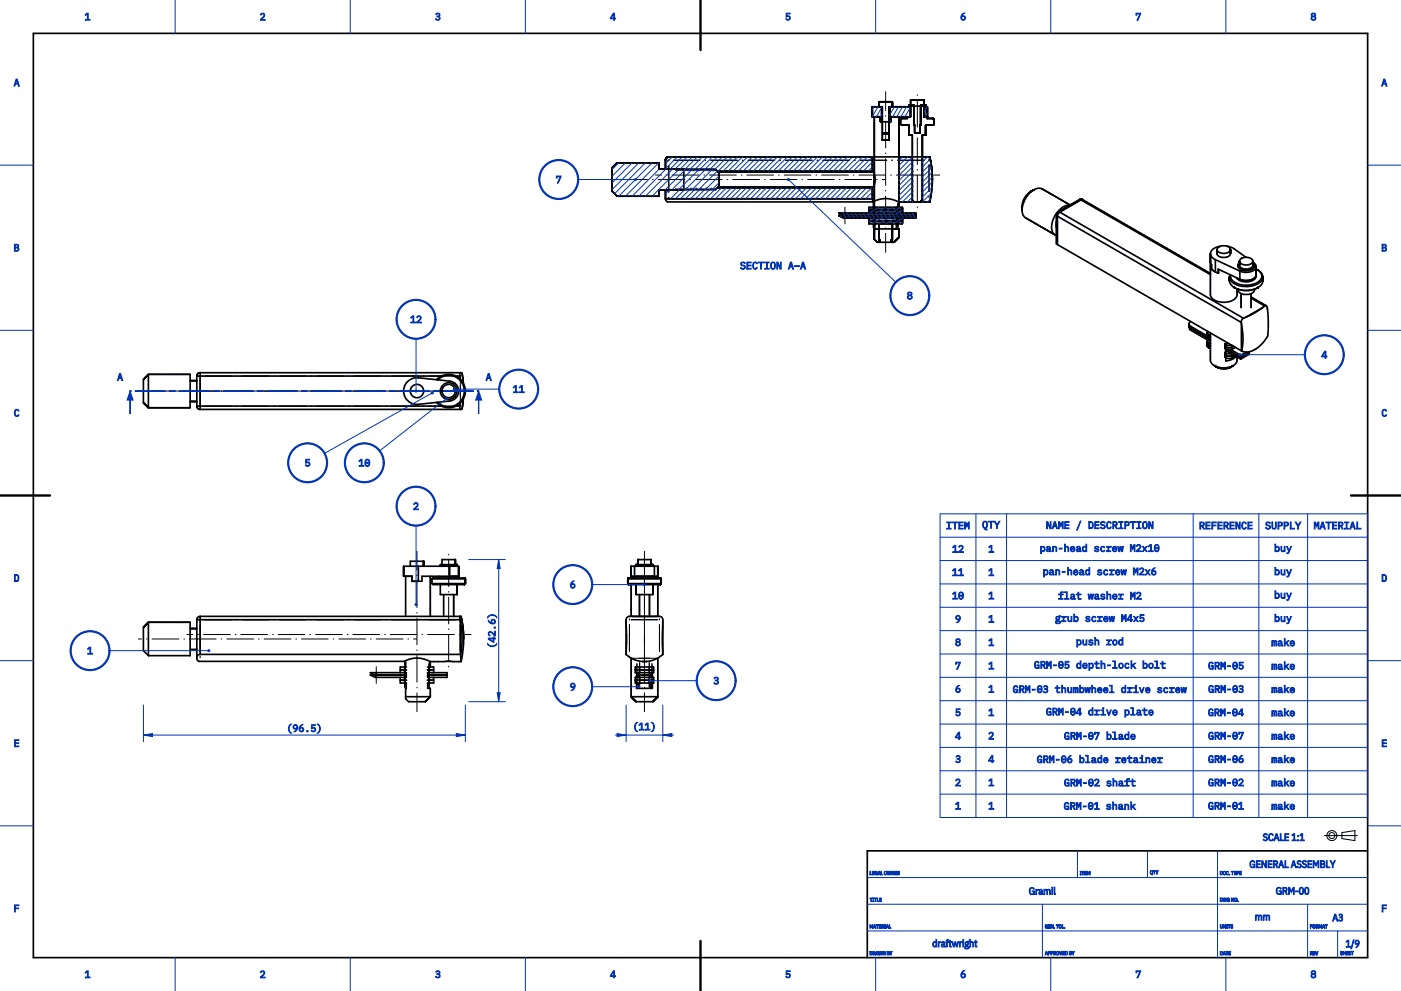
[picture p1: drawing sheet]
<svg xmlns="http://www.w3.org/2000/svg" width="420mm" height="297mm" viewBox="0 0 420 297" stroke-linecap="round" stroke-linejoin="round" font-family="sans-serif">
<defs><g id="words">
<g font-size="3" fill="#0033b2">
<text x="25.4" y="6.1">1</text>
<text x="77.9" y="6.1">2</text>
<text x="130.4" y="6.1">3</text>
<text x="182.8" y="6.1">4</text>
<text x="235.3" y="6.1">5</text>
<text x="287.9" y="6.1">6</text>
<text x="340.4" y="6.1">7</text>
<text x="392.9" y="6.1">8</text>
<text x="4.1" y="25.9">A</text>
<text x="414.1" y="25.9">A</text>
<text x="166.6" y="54.9">7</text>
<text x="4.1" y="75.4">B</text>
<text x="414.1" y="75.4">B</text>
<text x="271.9" y="89.7">8</text>
<text x="122.9" y="96.8">12</text>
<text x="396.1" y="107.4">4</text>
<text x="35.1" y="114.1">A</text>
<text x="145.6" y="114.1">A</text>
<text x="153.7" y="117.7">11</text>
<text x="4.1" y="124.9">C</text>
<text x="414.1" y="124.9">C</text>
<text x="91.3" y="139.8">5</text>
<text x="107.4" y="139.8">10</text>
<text x="123.8" y="152.8">2</text>
<text x="285.4" y="165.6">12</text>
<text x="296.3" y="165.6">1</text>
<text x="285.4" y="172.6">11</text>
<text x="296.3" y="172.6">1</text>
<text x="4.1" y="174.4">D</text>
<text x="170.8" y="176.3">6</text>
<text x="285.4" y="179.6">10</text>
<text x="296.3" y="179.6">1</text>
<text x="414.1" y="174.4">D</text>
<text x="286.3" y="186.6">9</text>
<text x="296.3" y="186.6">1</text>
<text x="26.1" y="196.1">1</text>
<text x="286.3" y="193.6">8</text>
<text x="296.3" y="193.6">1</text>
<text x="286.3" y="200.6">7</text>
<text x="296.3" y="200.6">1</text>
<text x="170.8" y="206.9">9</text>
<text x="213.8" y="205.1">3</text>
<text x="286.3" y="207.6">6</text>
<text x="296.3" y="207.6">1</text>
<text x="286.3" y="214.6">5</text>
<text x="296.3" y="214.6">1</text>
<text x="286.3" y="221.6">4</text>
<text x="296.3" y="221.6">2</text>
<text x="4.1" y="223.9">E</text>
<text x="414.1" y="223.9">E</text>
<text x="286.3" y="228.6">3</text>
<text x="296.3" y="228.6">4</text>
<text x="286.3" y="235.6">2</text>
<text x="296.3" y="235.6">1</text>
<text x="286.3" y="242.6">1</text>
<text x="296.3" y="242.6">1</text>
<text x="4.1" y="273.4">F</text>
<text x="414.1" y="273.4">F</text>
<text x="376.1" y="276.1">mm</text>
<text x="399.3" y="276.1">A3</text>
<text x="403.4" y="284.1">1/9</text>
<text x="25.4" y="293.1">1</text>
<text x="77.9" y="293.1">2</text>
<text x="130.4" y="293.1">3</text>
<text x="182.8" y="293.1">4</text>
<text x="235.3" y="293.1">5</text>
<text x="287.9" y="293.1">6</text>
<text x="340.4" y="293.1">7</text>
<text x="392.9" y="293.1">8</text>
</g>
</g></defs>
<path d="M199.5 48h79.9M59 112.7h79.9M59 121.7h79.9M59 185.7h79.9" fill="none" stroke="#000" stroke-width=".3" stroke-dasharray="8 1.5 .2 1.5" stroke-dashoffset="8.8"/>
<path d="M265.5 27.5v48.1M125 165.2v48.1M193.2 165.2v48.1" fill="none" stroke="#000" stroke-width=".3" stroke-dasharray="8 1.5 .2 1.5" stroke-dashoffset="2.3"/>
<path d="M275 27v36.6M134.5 164.7v36.6M193.2 164.7v36.6" fill="none" stroke="#000" stroke-width=".3" stroke-dasharray="8 1.5 .2 1.5" stroke-dashoffset="8.1"/>
<path d="M196.5 52.5h85.2M56 117.2h85.2M56 190.2h85.2" fill="none" stroke="#000" stroke-width=".3" stroke-dasharray="8 1.5 .2 1.5" stroke-dashoffset="6.2"/>
<path d="M278.5 47.4v12M138 185.1v12M188.7 185.1v12M197.7 185.1v12" fill="none" stroke="#000" stroke-width=".3" stroke-dasharray="8 1.5 .2 1.5" stroke-dashoffset="9.2"/>
<path d="M182 53.8h83.4M41.5 117.2h83.4M41.5 191.5h83.4" fill="none" stroke="#000" stroke-width=".3" stroke-dasharray="8 1.5 .2 1.5" stroke-dashoffset="7.1"/>
<path d="M200.5 47v13.2M60 184.7v13.2M188.7 184.7v13.2M197.7 184.7v13.2" fill="none" stroke="#000" stroke-width=".3" stroke-dasharray="8 1.5 .2 1.5" stroke-dashoffset="8.6"/>
<path d="M261.9 61.2v6.8M269.1 61.2v6.8M121.4 198.9v6.8M128.6 198.9v6.8M191 198.9v6.8M195.5 198.9v6.8" fill="none" stroke="#000" stroke-width=".3" stroke-dasharray="8 1.5 .2 1.5" stroke-dashoffset=".6"/>
<path d="M261.8 60.9v7.4M269.2 60.9v7.4M121.3 198.6v7.4M128.7 198.6v7.4M191.8 198.6v7.4M194.7 198.6v7.4" fill="none" stroke="#000" stroke-width=".3" stroke-dasharray="8 1.5 .2 1.5" stroke-dashoffset=".3"/>
<path d="M253.3 62.1v5M112.8 199.8v5M193.2 199.8v5" fill="none" stroke="#000" stroke-width=".3" stroke-dasharray="8 1.5 .2 1.5" stroke-dashoffset="1.5"/>
<path d="M60 122.7v-11M187.7 185.7h11" fill="none" stroke="#000" stroke-width=".3" stroke-dasharray="8 1.5 .2 1.5" stroke-dashoffset="9.7"/>
<path d="M138 121.8v-9.2M188.6 185.7h9.2" fill="none" stroke="#000" stroke-width=".3" stroke-dasharray="8 1.5 .2 1.5" stroke-dashoffset="10.6"/>
<path d="M138 118.8v-3.2M191.6 197.3h3.2" fill="none" stroke="#000" stroke-width=".3" stroke-dasharray="8 1.5 .2 1.5" stroke-dashoffset="2.4"/>
<path d="M60 122.1v-9.8M188.3 197.3h9.8" fill="none" stroke="#000" stroke-width=".3" stroke-dasharray="8 1.5 .2 1.5" stroke-dashoffset="10.3"/>
<g fill="none" stroke="#000" stroke-width=".5">
<path d="M10 10h400v277h-400zM261.5 32h2M261.5 35h2.5M261.5 32h.1M261.5 32v.9M261.5 32.9v.1M261.5 33v1.1M261.5 34.1h.1M261.5 34.1v.9M261.5 35h.1M261.6 35h.1M261.7 35h.1"/>
<path d="M261.8 35h.1M261.9 35h.1M262 35h.1M262.1 35h1.9M262.1 35v16.5M262.1 35h.1M262.1 35v16.6M262.2 35h.1M262.3 35h.1M262.4 35h.1M262.5 35h.1M262.6 35h.1"/>
<path d="M262.7 35h.1M262.8 35h.1M262.9 35h.1M263 35h.1M263.1 35h.1M263.2 35h.1M263.3 35h.1M263.4 35h.1M263.5 35h.1M263.5 32h.8M263.5 30.5h4M263.5 32h.1"/>
<path d="M263.5 30.5h.1M263.5 30.5v1.5M263.5 32h.4M263.5 30.5h.4M263.6 35h.1M263.7 35h.1M263.8 35h.1M263.9 32h.1M263.9 30.5h.1M263.9 35h.1M263.9 32h.3M263.9 30.5h.3"/>
<path d="M264 35h.1M264 36.5h.3M264 35v.1M264 35.1h.1M264 35.2h.1M264 35.2v.1M264 35.3h.1M264 35.3v.1M264 35.4h.1M264 35.4v.1M264 35.5h.1M264 35.5v.1"/>
<path d="M264 35.6h.1M264 35.6v.1M264 35.7h.1M264 35.8h.1M264 35.9h.1M264 35.9v.1M264 36h.1M264 36.1h.1M264 36.2h.1M264 36.2v.1M264 36.3h.1M264 36.4h.1"/>
<path d="M264 36.4v.1M264 36.5h.1M264 35v1.5M264.1 36.5h.1M264.2 36.5h.1M264.2 32h.1M264.2 30.5h.1M264.3 36.5h.1M264.3 30.5h.3M264.3 32h.1M264.3 36.5h.2M264.3 32v4.5"/>
<path d="M264.3 32h.2M264.5 32v10M264.6 30.5h.1M264.7 30.5h.3M264.7 36.5h1.6M264.7 40h1.6M264.7 40h.1M264.8 40h.1M264.9 40h.1M265 40h.1M265 30.5h.1M265 30.5h.4"/>
<path d="M265.1 40h.1M265.2 40h.1M265.3 40h.1M265.4 30.5h.1M265.4 40h.1M265.4 30.5h.3M265.5 40h.1M265.6 40h.1M265.7 40h.1M265.7 30.5h.1M265.8 40h.1M265.8 30.5h.3"/>
<path d="M265.9 40h.1M266 40h.1M266.1 40h.1M266.1 30.5h.1M266.2 30.5h.3M266.2 40h.1M266.3 40h.1M266.5 30.5h.1M266.5 36.5h.2M266.5 30.5h.4M266.7 32h.8M266.7 36.5h.1"/>
<path d="M266.7 32h.1M266.7 32h-.2v10M266.7 32v.9M266.7 32.9v.1M266.7 33v1.1M266.7 34.1h.1M266.7 34.1v1.1M266.7 35.2v.1M266.7 35.3v1M266.7 36.3v.1M266.7 36.4v.1M266.7 36.5h.3"/>
<path d="M266.7 32h.2M266.8 36.5h.1M266.9 32h.1M266.9 30.5h.1M266.9 32h.3M266.9 30.5h.3M266.9 36.5h.1M267 36.5h.1M267 35h2.5M267 35h.1M267 35v.1M267 35.1h.1"/>
<path d="M267 35.2h.1M267 35.2v.1M267 35.3h.1M267 35.3v.1M267 35.4h.1M267 35.4v.1M267 35.5h.1M267 35.5v.1M267 35.6h.1M267 35.6v.1M267 35.7h.1M267 35.8h.1"/>
<path d="M267 35.9h.1M267 35.9v.1M267 36h.1M267 36.1h.1M267 36.2h.1M267 36.2v.1M267 36.3h.1M267 36.4h.1M267 36.4v.1M267 35v1.5M267.1 35h.1M267.2 35h.1"/>
<path d="M267.2 32h.1M267.2 30.5h.1M267.3 32h.2M267.3 30.5h.2M267.3 35h.1M267.4 35h.1M267.5 35h.1M267.5 32h5.4M267.5 30.5h.1M267.5 30.5v.1M267.5 30.6h.1M267.5 30.7h.1"/>
<path d="M267.5 30.7v.1M267.5 30.8h.1M267.5 30.8v.1M267.5 30.9h.1M267.5 30.9v.1M267.5 31h.1M267.5 31v.1M267.5 31.1h.1M267.5 31.1v.1M267.5 31.2h.1M267.5 31.2v.1M267.5 31.3h.1"/>
<path d="M267.5 31.4h.1M267.5 31.4v.1M267.5 31.5h.1M267.5 31.6h.1M267.5 31.7h.1M267.5 31.7v.1M267.5 31.8h.1M267.5 31.9h.1M267.5 32h.1M267.6 35h.1M267.6 32h5.3M267.7 35h.1"/>
<path d="M267.8 35h.1M267.9 35h.1M268 35h.1M268.1 35h.1M268.2 35h.1M268.3 35h.1M268.4 35h.1M268.5 35h.1M268.6 35h.1M268.7 35h.1M268.8 35h.1M268.9 35h.1"/>
<path d="M269 35h.1M269.1 35h.1M269.2 35h.1M269.3 35h.1M269.4 35h.1M269.5 35h.1M269.5 35h2.5M269.5 35v27.2M269.5 35h2.4M270 37.2l.3 .3M270 35.8v1.4M270.3 37.5h2.2"/>
<path d="M270.3 35.5h1.7M270.3 35.5l-.3 .3M272 35h.9M272 35v.5M272.5 31.8h.5M272.5 31.5h.5M272.5 31.5v.3M272.5 37.5v3M272.9 32h.1M272.9 32v3M272.9 35h.1M273 31.5h.9"/>
<path d="M273 30h4M273 31.5h.1M273 30h.1M273 30v1.5M273 31.8h.9M273 31.8h.1M273 31.8v3.2M273 31.5h.2M273 30h.2M273 31.8h.2M273.2 31.5h.1M273.2 30h.1"/>
<path d="M273.2 31.8h.1M273.3 31.5h.3M273.3 30h.3M273.3 31.8h.3M273.6 31.5h.1M273.6 30h.1M273.6 31.8h.1M273.7 31.5h.2M273.7 30h.3M273.7 31.8h.2M273.9 31.5v.3M273.9 31.8h.1"/>
<path d="M273.9 31.5h.1M274 30h.1M274 37.5h.2M274 37.5h.1M274 31.5v6M274 30h.4M274.1 37.5h.1M274.2 37.5h.1M274.2 39.8h1.6M274.2 37.5v2.3M274.2 31.8h1.6M274.2 39.8h.1"/>
<path d="M274.3 39.8h.1M274.4 30h.1M274.4 39.8h.1M274.4 30h.3M274.5 39.8h.1M274.6 39.8h.1M274.7 39.8h.1M274.7 30h.1M274.8 39.8h.1M274.8 30h.3M274.9 39.8h.1M275 39.8h.1"/>
<path d="M275.1 39.8h.1M275.1 30h.1M275.2 30h.3M275.2 39.8h.1M275.3 39.8h.1M275.4 39.8h.1M275.5 39.8h.1M275.5 30h.1M275.5 30h.4M275.6 39.8h.1M275.7 39.8h.1M275.8 39.8h.1"/>
<path d="M275.8 37.5h.1M275.8 37.5h.2M275.8 37.5v2.3M275.9 30h.1M275.9 37.5h.1M275.9 30h.3M276 37.5h.1M276 31.8h.1M276 37.4v.1M276.1 31.8h.1M276.1 31.5h.1M276.1 31.5l-.1 5.9"/>
<path d="M276.1 31.6h.1M276.1 31.7h.1M276.1 31.8h.9M276.1 31.5h.9M276.2 31.5h.1M276.2 30h.1M276.2 31.8h.1M276.3 31.5h.3M276.3 30h.3M276.3 31.8h.3M276.6 31.5h.1M276.6 30h.1"/>
<path d="M276.6 31.8h.1M276.7 31.5h.3M276.7 30h.3M276.7 31.8h.3M277 31.8h.1M277 31.5h.1M277 31.8h.5M277 31.5h.5M277 30h.1M277 30v.1M277 30.1h.1M277 30.1v.1"/>
<path d="M277 30.2h.1M277 30.2v.1M277 30.3h.1M277 30.3v.1M277 30.4h.1M277 30.5h.1M277 30.5v.1M277 30.6h.1M277 30.7h.1M277 30.8h.1M277 30.8v.1M277 30.9h.1"/>
<path d="M277 31h.1M277 31.1h.1M277 31.1v.1M277 31.2h.1M277 31.2v.1M277 31.3h.1M277 31.3v.1M277 31.4h.1M277 31.4v.1M277 31.8v.1M277 31.9v.1M277 32h.1"/>
<path d="M277 32v.1M277 32.1v.1M277 32.2v.1M277 32.3h.1M277 32.3v.1M277 32.4v.1M277 32.5v.1M277 32.6h.1M277 32.6v.1M277 32.7v.1M277 32.8v.1M277 32.9h.1"/>
<path d="M277 32.9v.1M277 33v.1M277 33.1v.1M277 33.2h.1M277 33.2v.1M277 33.3v.1M277 33.4v.1M277 33.5h.1M277 33.5v.1M277 33.6v.1M277 33.7v.1M277 33.8h.1"/>
<path d="M277 33.8v.1M277 33.9v.1M277 34v.1M277 34.1h.1M277 34.1v.1M277 34.2v.1M277 34.3v.1M277 34.4h.1M277 34.4v.1M277 34.5v.1M277 34.6v.1M277 34.7h.1"/>
<path d="M277 34.7v.1M277 34.8v.1M277 34.9v.1M277 35h.1M277.1 35h.9M277.1 35h.1M277.1 32h.9M277.1 32h.1M277.1 32v.1M277.1 32.1h.1M277.1 32.1v.1M277.1 32.2v.1"/>
<path d="M277.1 32.3h.1M277.1 32.3v.1M277.1 32.4h.1M277.1 32.4v.1M277.1 32.5v.1M277.1 32.6h.1M277.1 32.6v.1M277.1 32.7v.1M277.1 32.8h.1M277.1 32.8v.1M277.1 32.9v.1M277.1 33h.1"/>
<path d="M277.1 33v.1M277.1 33.1h.1M277.1 33.1v.1M277.1 33.2h.1M277.1 33.2v.1M277.1 33.3v.1M277.1 33.4v.1M277.1 33.5h.1M277.1 33.5v.1M277.1 33.6h.1M277.1 33.6v.1M277.1 33.7v.1"/>
<path d="M277.1 33.8h.1M277.1 33.8v.1M277.1 33.9h.1M277.1 33.9v.1M277.1 34v.1M277.1 34.1h.1M277.1 34.1v.1M277.1 34.2v.1M277.1 34.3h.1M277.1 34.3v.1M277.1 34.4v.1M277.1 34.5h.1"/>
<path d="M277.1 34.5v.1M277.1 34.6h.1M277.1 34.6v.1M277.1 34.7h.1M277.1 34.7v.1M277.1 34.8v.1M277.1 34.9v.1M277.2 35h.4M277.5 31.5h.1M277.5 31.6h.1M277.5 31.7h.1M277.5 37.5h2.2"/>
<path d="M277.5 37.5h.1M277.5 37.5v.1M277.5 37.6h.1M277.5 37.6v.1M277.5 37.7v.1M277.5 37.8h.1M277.5 37.8v.1M277.5 37.9h.1M277.5 37.9v.1M277.5 38h.1M277.5 38v.1M277.5 38.1v.1"/>
<path d="M277.5 38.2v.1M277.5 38.3h.1M277.5 38.3v.1M277.5 38.4h.1M277.5 38.4v.1M277.5 38.5h.1M277.5 38.5v.1M277.5 38.6v.1M277.5 38.7h.1M277.5 38.7v.1M277.5 38.8v.1M277.5 38.9h.1"/>
<path d="M277.5 38.9v.1M277.5 39v.1M277.5 39.1h.1M277.5 39.1v.1M277.5 39.2v.1M277.5 39.3h.1M277.5 39.3v.1M277.5 39.4h.1M277.5 39.4v.1M277.5 39.5h.1M277.5 39.5v.1M277.5 39.6v.1"/>
<path d="M277.5 39.7v.1M277.5 39.8h.1M277.5 39.8v.1M277.5 39.9h.1M277.5 39.9v.1M277.6 35h.2M277.8 35h.1M277.9 35h.1M278 32h.1M278 32v.1M278 32.1h.1M278 32.1v.1"/>
<path d="M278 32.2v.1M278 32.3h.1M278 32.3v.1M278 32.4h.1M278 32.4v.1M278 32.5v.1M278 32.6h.1M278 32.6v.1M278 32.7v.1M278 32.8h.1M278 32.8v.1M278 32.9v.1"/>
<path d="M278 33h.1M278 33v.1M278 33.1h.1M278 33.1v.1M278 33.2h.1M278 33.2v.1M278 33.3v.1M278 33.4v.1M278 33.5h.1M278 33.5v.1M278 33.6h.1M278 33.6v.1"/>
<path d="M278 33.7v.1M278 33.8h.1M278 33.8v.1M278 33.9h.1M278 33.9v.1M278 34v.1M278 34.1h.1M278 34.1v.1M278 34.2v.1M278 34.3h.1M278 34.3v.1M278 34.4v.1"/>
<path d="M278 34.5h.1M278 34.5v.1M278 34.6h.1M278 34.6v.1M278 34.7h.1M278 34.7v.1M278 34.8v.1M278 34.9v.1M278 35h.1M278 35.5h1.7M278 35.1h.1M278 35.2h.1"/>
<path d="M278 35.3h.1M278 35.4h.1M278 35.5h.1M279.7 35.5h.1M279.7 37.5h.1M279.8 35.6h.1M279.8 37.4h.1M279.9 35.7h.1M279.9 37.3h.1M280 35.8h.1M280 37.2h.1M280 35.9h.1"/>
<path d="M280 35.9v.1M280 36h.1M280 36.1h.1M280 36.2h.1M280 36.2v.1M280 36.3h.1M280 36.3v.1M280 36.4h.1M280 36.4v.1M280 36.5h.1M280 36.5v.1M280 36.6h.1"/>
<path d="M280 36.7h.1M280 36.7v.1M280 36.8h.1M280 36.8v.1M280 36.9h.1M280 37h.1M280 37.1h.1M183.5 50.3v7M183.5 57.3l1.5 1.5M183.5 50.3h.1M183.6 50.2l-.1 .1M183.6 50.2h.1"/>
<path d="M183.7 50.1l-.1 .1M183.7 50.1h.1M183.8 50l-.1 .1M183.8 50h.1M183.9 49.9l-.1 .1M183.9 49.9h.1M184 49.8l-.1 .1M184 49.8h.1M184.1 49.7l-.1 .1M184.1 49.7h.1M184.2 49.6l-.1 .1M184.2 49.6h.1"/>
<path d="M184.3 49.5l-.1 .1M184.3 49.5h.1M184.4 49.4l-.1 .1M184.4 49.4h.1M184.5 49.3l-.1 .1M184.5 49.3h.1M184.6 49.2l-.1 .1M184.6 49.2h.1M184.7 49.1l-.1 .1M184.7 49.1h.1M184.8 49l-.1 .1M184.8 49h.1"/>
<path d="M184.9 48.9l-.1 .1M184.9 48.9h.1M185 48.8l-.1 .1M185 48.8h.1M185 48.8h12.5M185 58.8h12.5M197.5 56.9v1.9M197.5 48.8v1.9M197.5 50.7h2M197.5 56.9v.1M197.5 57v1.8M197.5 56.9h5"/>
<path d="M197.5 56.9l7.5 .1M199.5 50.7h3M199.5 57v2.6M199.5 57h.1M199.5 50.6v.1M199.5 59.6l.2 .5 .5 .4h61.4M199.5 50.6h.1M199.5 48v2.6M199.5 59.6h62M199.5 57h5.5M199.5 48h.1M199.5 47.9h.1"/>
<path d="M199.5 47.8v.1M199.5 47.8h.1M199.5 50.6h5.4M199.5 47.7h.1M199.6 47.7h-.1M199.6 47.7h.1M199.6 47.6h.1M199.6 47.5v.1M199.6 47.5h.1M199.7 47.5h.1M199.7 47.4h.1M199.8 47.3h.1"/>
<path d="M199.9 47.2l-.1 .1M199.9 47.2h.1M200 47.2h.1M200 47.1h.1M200.1 47.1h.1M200.2 47.1h.1M200.3 47.1h.1M200.3 47h.1M200.4 47h.1M200.5 47h-.1M200.5 47h.1M200.5 47a1 1 0 0 0-1 1"/>
<path d="M200.5 47h61M202.5 56.8v.1M202.5 50.7v.1M202.5 50.8h2.5M202.5 56.8h12M204.9 50.6h.1M205 51.3v5M205 56.8v.2M205 50.6v.2M205 56.8h.1M205 50.8h9.5M214.5 50.8h.1"/>
<path d="M214.5 50.8l.1 .1M214.6 50.9h.1M214.7 51h.1M214.7 51l.1 .1M214.8 51.1h.1M214.8 51.1l.1 .1M214.9 51.2h.1M215 51.3h.1M215 56.3l-.5 .5M215 51.3h46.5M215 56.3h46.5M215 51.3l.1 .1"/>
<path d="M215.1 51.4h.1M215.1 51.4l.1 .1M215.2 51.5h.1M215.3 51.6h.1M215.3 51.6l.1 .1M215.4 51.7h.1M215.4 51.7l.1 .1M215.5 51.8h.1M215.5 51.8v4M215.5 51.8v.3M215.5 52.1v.1M215.5 52.2v.3"/>
<path d="M215.5 52.5v.1M215.5 52.6v.3M215.5 52.9h.1M215.5 52.9v.4M215.5 53.3h.1M215.5 53.3v.3M215.5 53.6v.1M215.5 53.7v.3M215.5 54v.1M215.5 54.1v.3M215.5 54.4v.1M215.5 54.5v.3"/>
<path d="M215.5 54.8v.1M215.5 54.9v.3M215.5 55.2v.1M215.5 55.3v.3M215.5 55.6h.1M215.5 55.6v.2M215.5 55.8l-.5 .5M215.5 55.8v.2M215.5 51.5v.3M215.5 51.5h46.2M215.5 51.5v.1M215.5 51.6v.1"/>
<path d="M215.5 55.8v.1M215.5 55.9v.1M215.5 56h46.6M215.5 55.8l-1 1M261.5 47h8M261.5 59.6l.1 .9M261.5 51.3l.2 .3M261.5 56.3v3.3M261.5 47v4.3M261.7 51.5h.4M261.7 56l-.2 .3M262.1 52.5l.3 1.3-.3 1.3"/>
<path d="M262.1 53v3M262.1 56.1v6.1M262.1 51.5v1.5M262.1 51.5v.1M262.1 51.6v.8M262.1 52.4h.1M262.1 52.4v.1M262.1 52.5v.5M262.1 54.6v.1M262.1 54.7v.5M262.1 55.2v.5M262.1 55.7v.1"/>
<path d="M262.1 55.8v.2M262.1 53v1.6M264.5 42h2M264.5 42h.1M264.6 42h.1M264.7 42h.1M264.8 42h.1M264.9 42h.1M265 42h.1M265.1 42h.1M265.2 42h.1M265.3 42h.1"/>
<path d="M265.4 42h.1M265.5 42h.1M265.6 42h.1M265.7 42h.1M265.8 42h.1M265.9 42h.1M266 42h.1M266.1 42h.1M266.2 42h.1M266.3 42h.1M266.4 42h.1M266.5 42h.1"/>
<path d="M269.5 47h4zM272.5 40.5h1M273.5 40.5h.1M273.5 40.5v19.5M273.5 60l.5 .5M273.8 47h2.4M276.5 47h2M276.5 40.5h1M276.5 40.5v6.5M276.5 47v13M277.5 40h.1M277.5 40v.1"/>
<path d="M277.5 40.1v.1M277.5 40.2h.1M277.5 40.2v.1M277.5 40.3v.1M277.5 40.4h.1M277.5 40.4v.1M277.5 40.5h.1M278.5 47l.2 .1M278.5 47h.1M278.6 47h.1M278.7 47h.1M278.7 47.1h.1"/>
<path d="M278.7 47.1l.6 3.2 .2 3.4M279.5 53.7v.1M279.5 53.8l-.2 3.4-.6 3.3M279.5 53.8l-.2 3.3-.6 3.4M308.9 57.5a5.5 5.5 0 0 0-2.5 4.3M308.9 57.5h.1M309 57.4l-.1 .1M309 57.4h.1M309.1 57.4h-.1M309.1 57.4h.1M309.1 57.3v.1M309.1 57.3h.1"/>
<path d="M309.2 57.3h.1M309.3 57.3h.1M309.4 57.2h-.1M309.4 57.2h.1M309.5 57.1h.1M309.6 57.1h.1M309.7 57l-.1 .1M309.7 57h.1M309.8 57h-.1M309.8 57h.1M309.8 56.9v.1M309.9 56.9h-.1"/>
<path d="M309.9 56.9h.1M323.6 59.9h.5M323.6 59.9l-2.8 1.6M323.6 59.9h.1M323.6 59.8h.1M323.7 59.8h-.1M323.7 59.8h.1M323.8 59.8h.1M323.9 59.8h.1M323.9 59.7h.1M324 59.7h-.1M324 59.7h.1"/>
<path d="M324.1 59.7h.1M324.1 59.9l-6.4 3.7M324.1 59.9l38.8 22.4M324.2 59.7h.1M324.3 59.8h.1M324.4 59.8h.1M324.5 59.8h.1M324.5 59.8l.1 .1M324.6 59.9h.1M324.6 59.9h-.5M324.6 59.9l38.3 22.1M251.5 63.9h23"/>
<path d="M251.5 63.9l1.5 .7M251.5 64.6h1.8M251.5 64.6l1.5 .7M251.5 64.6h1.6M251.5 63.9h.1M251.5 64.6h.1M251.6 64.6h.1M251.6 64.6v.1M251.6 64h.1M251.6 64.7h.1M251.7 64h.1M251.7 64.7h.1"/>
<path d="M251.8 64h.1M251.8 64v.1M251.8 64.7v.1M251.8 64.1h.1M251.8 64.8h.1M251.9 64.8h.1M251.9 64.1h.1M252 64.1h.1M252 64.8h.1M252 64.8l.1 .1M252.1 64.2h.1M252.1 64.9h.1"/>
<path d="M252.2 64.2h.1M252.2 64.9h.1M252.2 64.2l.1 .1M252.3 64.3h.1M252.3 65h.1M252.4 64.3h.1M252.4 65h.1M252.4 64.3l.1 .1M252.5 65v.1M252.5 64.4h.1M252.5 65.1h.1M252.6 64.4h.1"/>
<path d="M252.6 65.1h.1M252.7 64.4v.1M252.7 65.1v.1M252.7 65.2h.1M252.7 64.5h.1M252.8 64.5h.1M252.8 65.2h.1M252.9 64.5v.1M252.9 65.2v.1M252.9 64.6h.1M252.9 65.3h.1M253 64.6h.1"/>
<path d="M253 65.3h.1M253 64.6h.3M253 65.3h21.5M253 65.3h7.5M253.1 64.6h1M253.3 64.6h21.2M254.1 64.6h4.4M254.2 64.6h4.3M258.5 64.6h.7M259.2 64.6h.3M259.5 64.6h4M260.5 62.2h1.3"/>
<path d="M260.5 63h1.3M260.5 62.2h.1M260.5 62.2v.1M260.5 62.3h.1M260.5 62.4h.1M260.5 62.5h.1M260.5 62.5v.1M260.5 62.6h.1M260.5 62.7h.1M260.5 62.8h.1M260.5 62.8v.1M260.5 62.9h.1"/>
<path d="M260.5 63h.1M260.5 63.1h.1M260.5 63.1v.1M260.5 63.2h.1M260.5 63.3h.1M260.5 63.4h.1M260.5 63.4v.1M260.5 63.5h.1M260.5 63.6h.1M260.5 63.7h.1M260.5 63.7v.1M260.5 63.8h.1"/>
<path d="M260.5 63.9h.1M260.5 66.1h1.3M260.5 65.3h.1M260.5 65.4h.1M260.5 65.5h.1M260.5 65.5v.1M260.5 65.6h.1M260.5 65.7h.1M260.5 65.8h.1M260.5 65.8v.1M260.5 65.9h.1M260.5 66h.1"/>
<path d="M260.5 66.1h.1M260.5 67h1.3M260.5 66.2h.1M260.5 66.3h.1M260.5 66.4h.1M260.5 66.4v.1M260.5 66.5h.1M260.5 66.6h.1M260.5 66.7h.1M260.5 66.7v.1M260.5 66.8h.1M260.5 66.9h.1"/>
<path d="M260.5 67h.1M260.5 62.2v1.7M260.5 65.3v1.7M260.5 65.3h14M261.6 60.5l2-.7 2-.3 1.8 .3 2.1 .8h4.3M261.8 62.2h.3M261.8 63h.5M261.8 66.1h.5M261.8 67h.5M262.1 68.6h.2M262.1 62.2h.2M262.1 71.1v.6"/>
<path d="M262.1 68.6h.1M262.1 68.6v.1M262.1 68.7v.1M262.1 68.8h.1M262.1 68.8v.1M262.1 68.9h.1M262.1 68.9v.1M262.1 69v.1M262.1 69.1v.1M262.1 69.2h.1M262.1 69.2v.1M262.1 69.3h.1"/>
<path d="M262.1 69.3v.1M262.1 69.4v.1M262.1 69.5h.1M262.1 69.5v.1M262.1 69.6v.1M262.1 69.7h.1M262.1 69.7v.1M262.1 69.8v.1M262.1 69.9v.1M262.1 70h.1M262.1 70v.1M262.1 70.1v.1"/>
<path d="M262.1 70.2v.1M262.1 70.3h.1M262.1 70.3v.1M262.1 70.4h.1M262.1 70.4v.1M262.1 70.5v.1M262.1 70.6v.1M262.1 70.7h.1M262.1 70.7v.1M262.1 70.8h.1M262.1 70.8v.1M262.1 70.9v.1"/>
<path d="M262.1 71v.1M262.1 71.1h.1M262.1 71.1v.1M262.1 71.2h.1M262.1 71.2v.1M262.1 71.3v.1M262.1 71.4v.1M262.1 71.5h.1M262.1 71.5v.1M262.1 71.6v.1M262.1 71.7h.1M262.1 68.6h1.4h-1.2"/>
<path d="M262.1 62.2h.3M262.1 71.7l.9 .9M262.1 68.6v2.5M262.3 63h.1M262.3 66.1h.1M262.3 67h.1M262.3 62.2v1.7M262.3 65.3v3.3M262.3 62.2h6.4M262.4 62.2h.1M262.4 63h.1M262.4 66.1h.1"/>
<path d="M262.4 67h.1M262.4 62.2h6.2M262.4 63h6.2M262.4 66.1h6.2M262.4 67h1.1M263 72.6h.9M263.5 64.6h.4M263.5 72h.4M263.5 67h4M263.5 72h.1M263.5 67h.1M263.5 67v5"/>
<path d="M263.5 72h.3M263.5 67h.4M263.8 72h.1M263.9 72.6h3.3M263.9 72v.6M263.9 68.6h3.2M263.9 67h.1M263.9 64.6h.7M263.9 67h.3M264.2 67h.1M264.3 67h.3M264.6 64.6h4.3"/>
<path d="M264.6 67h.1M264.7 67h.3M265 67h.1M265 67h.4M265.4 67h.1M265.4 67h.3M265.7 67h.1M265.8 67h.3M266.1 67h.1M266.2 67h.3M266.5 67h.1M266.5 67h.4"/>
<path d="M266.9 67h.1M266.9 67h.3M267.2 72h.3M267.2 72.6h.8M267.2 72v.1M267.2 72.1h.1M267.2 72.1v.3M267.2 72.4v.1M267.2 72.5v.1M267.2 72.6h.1M267.2 72h.1M267.2 67h.1"/>
<path d="M267.3 72h.2M267.3 67h.2M267.5 72h.1M267.5 67h1.1M267.5 68.6h1.2M267.5 67h.1M267.5 67v1.6M267.5 68.6v3.4M267.5 68.6h2M268 72.6h.1M268.1 72.5l-.1 .1M268.1 72.5h.1"/>
<path d="M268.2 72.4l-.1 .1M268.2 72.4h.1M268.3 72.3l-.1 .1M268.3 72.3h.1M268.4 72.2l-.1 .1M268.4 72.2h.1M268.5 72.1l-.1 .1M268.5 72.1h.1M268.6 72l-.1 .1M268.6 72h.1M268.6 62.2h.1M268.6 63h.1"/>
<path d="M268.6 66.1h.1M268.6 67h.1M268.6 62.2h.9M268.7 71.9l-.1 .1M268.7 71.9h.1M268.7 62.2h.8M268.7 68.6h.8M268.7 62.2v1.7M268.7 65.3v3.3M268.7 63h.5M268.7 66.1h.5M268.7 67h.5"/>
<path d="M268.7 63h.4M268.7 66.1h.4M268.7 67h.4M268.8 71.8l-.1 .1M268.8 71.8h.1M268.9 71.7l-.1 .1M268.9 71.7h.1M268.9 64.6h.7M269 71.6l-.1 .1M269 71.6h.1M269.1 71.5l-.1 .1M269.1 71.5h.1"/>
<path d="M269.1 63h1.4M269.1 66.1h1.4M269.1 67h1.4M269.2 63h1.3M269.2 66.1h1.3M269.2 67h1.3M269.2 71.4l-.1 .1M269.2 71.4h.1M269.3 71.3l-.1 .1M269.3 71.3h.1M269.4 71.2l-.1 .1M269.4 71.2h.1"/>
<path d="M269.5 71.1l-.1 .1M269.5 71.1h.1M269.5 68.6v2.5M269.5 62.2h1M269.6 64.6h.3M269.6 64.6h.4M269.9 64.6h4.1M270 64.6h3.9M270.5 63.9h.1M270.5 65.3h.1M270.5 62.2h.1M270.5 62.2v.1"/>
<path d="M270.5 62.3h.1M270.5 62.4h.1M270.5 62.5h.1M270.5 62.5v.1M270.5 62.6h.1M270.5 62.7h.1M270.5 62.8h.1M270.5 62.8v.1M270.5 62.9h.1M270.5 63h.1M270.5 63.1h.1M270.5 63.1v.1"/>
<path d="M270.5 63.2h.1M270.5 63.3h.1M270.5 63.4h.1M270.5 63.4v.1M270.5 63.5h.1M270.5 63.6h.1M270.5 63.7h.1M270.5 63.7v.1M270.5 63.8h.1M270.5 65.4h.1M270.5 65.5h.1M270.5 65.5v.1"/>
<path d="M270.5 65.6h.1M270.5 65.7h.1M270.5 65.8h.1M270.5 65.8v.1M270.5 65.9h.1M270.5 66h.1M270.5 66.1h.1M270.5 66.2h.1M270.5 66.3h.1M270.5 66.4h.1M270.5 66.4v.1M270.5 66.5h.1"/>
<path d="M270.5 66.6h.1M270.5 66.7h.1M270.5 66.7v.1M270.5 66.8h.1M270.5 66.9h.1M270.5 67h.1M270.5 62.2v1.7M270.5 65.3v1.7M273.8 60.6h2.5M273.8 60.3v.3zM273.9 64.6h.4M274 64.6h.3"/>
<path d="M274 60.5h2M274 60.5h.1M274.1 60.5h.1M274.2 60.5h.1M274.3 64.6h.2M274.3 60.5h.1M274.4 60.5h.1M274.5 60.5h.1M274.5 63.9h.1M274.5 64h.1M274.5 64v.1M274.5 64.1h.1"/>
<path d="M274.5 64.2h.1M274.5 64.3h.1M274.5 64.3v.1M274.5 64.4h.1M274.5 64.5h.1M274.5 64.6h.1M274.5 64.6v.1M274.5 64.7h.1M274.5 64.8h.1M274.5 64.9h.1M274.5 64.9v.1M274.5 65h.1"/>
<path d="M274.5 65.1h.1M274.5 65.2h.1M274.5 65.2v.1M274.5 63.9v1.4M274.6 60.5h.1M274.7 60.5h.1M274.8 60.5h.1M274.9 60.5h.1M275 60.5h.1M275.1 60.5h.1M275.2 60.5h.1M275.3 60.5h.1"/>
<path d="M275.4 60.5h.1M275.5 60.5h.1M275.6 60.5h.1M275.7 60.5h.1M275.8 60.5h.1M275.9 60.5h.1M276 60.5h.1M276.1 60.4l-.1 .1M276.1 60.4h.1M276.2 60.3l-.1 .1M276.2 60.3h.1M276.3 60.2v.4"/>
<path d="M276.3 60.6h2.2M276.3 60.2h.1M276.4 60.1h.1M278.5 60.6h.1M278.6 60.6h.1M278.7 60.6h.1M278.7 60.5h.1M278.7 60.5v.1M278.7 60.5l-.2 .1M306.4 61.8h.1M306.4 61.9h.1M306.4 61.9v.1"/>
<path d="M306.4 62h.1M306.4 62.1h.1M306.4 62.2h.1M306.4 62.2v.1M306.4 62.3h.1M306.4 62.3v.1M306.4 62.4h.1M306.4 62.4v.1M306.4 62.5h.1M306.4 62.5v.1M306.4 62.6h.1M306.4 62.7h.1"/>
<path d="M306.4 62.8h.1M306.4 62.8v.1M306.4 62.9h.1M306.4 63h.1M316.7 66.3v1.9M316.7 64.4l.3 .4M316.7 70.6v2.5l.3 .2M316.7 64.4h.1M316.7 64.4v1.9M316.7 68.2v2.4M316.7 64.3v.1M316.7 64.3h.1"/>
<path d="M316.7 64.2h.1M316.8 64.1h.1M316.8 64v.1M316.8 64h.1M316.8 63.9v.1M316.8 63.9h.1M316.9 63.9h.1M316.9 63.8h.1M317 63.7v.1M317 63.7h.1M317 64.8l55.1 31.8M317 64.8v8.5"/>
<path d="M317 73.3l55.2 31.8M317.1 63.7h-.1M317.1 63.6h.1M317.2 63.6h.1M317.2 63.5h.1M317.2 63.5v.1M317.2 63.5l.5 .1M317.7 63.6l-.5 .5-.2 .7M317.7 63.6l55.1 31.8M320.7 61.5a5.9 5.9 0 0 0-5.2 4.9 3.2 3.2 0 0 0 1.2 4.2M320.8 61.5l-7.8-4.6a2.84 2.84 0 0 0-4 .6 6.6 6.6 0 0 0-2.2 7.2l.6 .6 8.9 5.1M320.8 61.5l-3.5 2"/>
<path d="M362.9 78.5v8a3.3 3.3 0 0 0 3.7 4.1 4.4 4.4 0 0 0 4.2-1.9l.1-1.8M362.9 78.5l.3 .9M362.9 76h.1M362.9 76v.1M362.9 76.1v.2M362.9 76.3h.1M362.9 76.3v.3M362.9 76.6h.1M362.9 76.6v.2M362.9 76.8h.1M362.9 76.8v.2M362.9 77v.1"/>
<path d="M362.9 77.1v.1M362.9 77.2v.1M362.9 77.3v.2M362.9 77.5v.1M362.9 77.6v.2M362.9 77.8h.1M362.9 77.8v.2M362.9 78v.1M362.9 78.1v.1M362.9 78.2v.1M362.9 78.3v.2M362.9 78.5h.1"/>
<path d="M363.2 79.4v1.2M363.2 79.4h.1M364.3 77.8v3.7M364.3 77.8l7.4 3.4M364.9 76a2.43 2.43 0 0 0 3.7 .6l.3-.6M364.9 74.8h.1M364.9 74.8v.1M364.9 74.9h.1M364.9 75h.1M364.9 75.1h.1M364.9 75.1v.1M364.9 75.2h.1"/>
<path d="M364.9 75.3h.1M364.9 75.4h.1M364.9 75.4v.1M364.9 75.5h.1M364.9 75.6h.1M364.9 75.6v.1M364.9 75.7h.1M364.9 75.7v.1M364.9 75.8h.1M364.9 75.9h.1M364.9 76h.1M365.1 74.2a2.55 2.55 0 0 1 3.8 .5 2.08 2.08 0 0 1-3.2 1.1l-.3-.2a.82 .82 0 0 1-.3-1.4z"/>
<path d="M365.9 77h.1M365.9 73.8a2.73 2.73 0 0 0-3 2.6l.5 .8 .9 .6M367.8 73.8l1.8 .5 3.9 2.8M367.9 77h.1M368.9 74.8h.1M368.9 74.8v.1M368.9 74.9h.1M368.9 75h.1M368.9 75.1h.1M368.9 75.1v.1M368.9 75.2h.1M368.9 75.3h.1"/>
<path d="M368.9 75.4h.1M368.9 75.4v.1M368.9 75.5h.1M368.9 75.6h.1M368.9 75.6v.1M368.9 75.7h.1M368.9 75.7v.1M368.9 75.8h.1M368.9 75.9h.1M368.9 76h.1M371.1 79.7a2.89 2.89 0 0 0 4.3 1.1l.6-.7 .1-.4M371.1 79.5h.1"/>
<path d="M371.1 79.6h.1M371.1 79.7h.1M371.6 79.5a2.29 2.29 0 0 0 4 0M371.6 78.3h.1M371.6 78.3v.1M371.6 78.4h.1M371.6 78.4v.1M371.6 78.5h.1M371.6 78.6h.1M371.6 78.7h.1M371.6 78.7v.1M371.6 78.8h.1"/>
<path d="M371.6 78.9h.1M371.6 78.9v.1M371.6 79h.1M371.6 79v.1M371.6 79.1h.1M371.6 79.2h.1M371.6 79.2v.1M371.6 79.3h.1M371.6 79.3v.1M371.6 79.4h.1M371.6 78.6a1.19 1.19 0 0 0-.4 1.4 1.19 1.19 0 0 0 1.2 .8 2.93 2.93 0 0 0 3.7-1.2l-.5-1M371.9 77.7a2.55 2.55 0 0 1 3.7 .5 2.08 2.08 0 0 1-3.1 1l-.4-.2a.82 .82 0 0 1-.2-1.3z"/>
<path d="M375.6 78.3h.1M375.6 78.3v.1M375.6 78.4h.1M375.6 78.4v.1M375.6 78.5h.1M375.6 78.6h.1M375.6 78.7h.1M375.6 78.7v.1M375.6 78.8h.1M375.6 78.9h.1M375.6 78.9v.1M375.6 79h.1"/>
<path d="M375.6 79v.1M375.6 79.1h.1M375.6 79.2h.1M375.6 79.2v.1M375.6 79.3h.1M375.6 79.3v.1M375.6 79.4h.1M375.6 78.6a1.43 1.43 0 0 1 1 1.5 1.43 1.43 0 0 1-1.4 1.3l-1.8 .2-1.7-.4M376.1 79.5h.1M376.1 79.6h.1M376.1 79.7h.1M376.6 79.9h.1"/>
<path d="M376.6 79.9v.1M376.6 80h.1M356.4 97.1h.1M356.4 97.2h.1M356.4 97.2v.1M356.4 97.7h.1M356.4 97.8h.1M356.4 97.8v.1M356.4 97.3l.6 1.1M356.4 97.9l.6 1.1M356.5 97.5v.5l.5 .4M356.9 96.4a.77 .77 0 0 0-.5 .7 .77 .77 0 0 0 .6 .7"/>
<path d="M357 97.8l4.9 2.9M357 97.8v1.2M357 98.4l4.9 2.9M357 99l5.9 3.4M361.9 99.8h.1M361.9 99.9h.1M361.9 99.9v.1M362.1 99.4l-.2 .4 .4 .5M362.9 99.8v7.2a2.62 2.62 0 0 0 2.4 3.1 5 5 0 0 0 5.5-1.7l.1-1.4M363.2 80.6l1.2 .9M363.2 80.6l1.1 .9M363.2 80.6h.1"/>
<path d="M364.3 81.5l.9 .4M365.2 81.9v-1.2l6.5 3M365.3 81.8h.1M365.3 80.7v1.1M365.3 81.8l-.1 .1M366.4 81.2h.1M368.6 84.1a4.2 4.2 0 0 0 4.6 2.9 5.1 5.1 0 0 0 5.3-2.4l.1-.5M368.6 83h.1M368.6 83.1h.1M368.6 83.2h.1M368.6 83.2v.1M368.6 83.3h.1"/>
<path d="M368.6 83.4h.1M368.6 83.4v.1M368.6 83.5h.1M368.6 83.5v.1M368.6 83.6h.1M368.6 83.7h.1M368.6 83.7v.1M368.6 83.8h.1M368.6 83.9h.1M368.6 84h.1M368.6 84v.1M368.6 84.1h.1"/>
<path d="M370.1 86.2h.1M370.2 86.3h.1M370.3 86.3h.1M370.3 86.3a7.3 7.3 0 0 0 6.6 0M370.9 86.6v.3M370.9 86.9l.2 .2M371 86.6l.1 .1M371.1 86.8a1.63 1.63 0 0 0 1.7 1.4 2.47 2.47 0 0 0 3.3-1.4M371.1 86.7h.1M371.1 86.7v.1M371.1 86.8h.1M371.7 81.2v2.5"/>
<path d="M372.1 88v4.2M372.1 92.2h.1M372.1 96.6l.1 .4M372.2 97l.4 4.3-.3 3.9M372.2 97v8.1M372.6 80.5h.1M372.8 95.4l-.5 .5-.2 .7M373.5 95.1l-.7 .3M374.6 80.5h.1M375.1 89.4l4.1 2.3M375.1 88v4.2M375.1 92.2h.1"/>
<path d="M375.1 89l4.5 2.6M376.1 86.7h.1M376.1 86.7v.1M376.1 86.8h.1M376.6 82.4a3.1 3.1 0 0 1-3.9 1.6l-1-.3M376.6 80v.1M376.6 80.1h.1M376.6 80.1v.1M376.6 80.2h.1M376.6 80.2v.1M376.6 80.3h.1M376.6 80.3v.1"/>
<path d="M376.6 80.4h.1M376.6 80.4v.1M376.6 80.5h.1M376.6 80.5v.1M376.6 80.6h.1M376.6 80.6v.1M376.6 80.7v.1M376.6 80.8h.1M376.6 80.8v.1M376.6 80.9h.1M376.6 80.9v.1M376.6 81h.1"/>
<path d="M376.6 81v.1M376.6 81.1h.1M376.6 81.1v.1M376.6 81.2h.1M376.6 81.2v.1M376.6 81.3h.1M376.6 81.3v.1M376.6 81.4h.1M376.6 81.4v.1M376.6 81.5h.1M376.6 81.5v.1M376.6 81.6h.1"/>
<path d="M376.6 81.6v.1M376.6 81.7h.1M376.6 81.7v.1M376.6 81.8h.1M376.6 81.8v.1M376.6 81.9h.1M376.6 81.9v.1M376.6 82h.1M376.6 82v.1M376.6 82.1h.1M376.6 82.1v.1M376.6 82.2h.1"/>
<path d="M376.6 82.2v.1M376.6 82.3h.1M376.6 82.8a3.1 3.1 0 0 1-4 1.6 2.63 2.63 0 0 1-1.9-1.2M376.6 82.4h.1M376.6 82.5h.1M376.6 82.5v.1M376.6 82.6h.1M376.6 82.7h.1M376.6 80.7a2.12 2.12 0 0 1 1.7 2 2.12 2.12 0 0 1-1.6 2.1 6.9 6.9 0 0 1-7.3-.8l-.5-1.1v-.5M376.9 86.3h.1M376.9 80.8h.1M376.9 80.9h.1"/>
<path d="M377 80.9h.1M377 86.2h.1M377.1 86.2h-.1M377.1 80.9h.1M377.1 86.2h.1M377.1 81a2.15 2.15 0 0 1 1.5 2 2.15 2.15 0 0 1-1.5 2 7.3 7.3 0 0 1-8-.7 1.82 1.82 0 0 1-.4-2M378.6 83h.1M378.6 83.1h.1M378.6 83.2h.1M378.6 83.2v.1M378.6 83.3h.1M378.6 83.4h.1"/>
<path d="M378.6 83.4v.1M378.6 83.5h.1M378.6 83.5v.1M378.6 83.6h.1M378.6 83.7h.1M378.6 83.7v.1M378.6 83.8h.1M378.6 83.9h.1M378.6 84h.1M378.6 84v.1M378.6 84.1h.1M378.6 92.1l-2.4 1.6-2.7 1.4"/>
<path d="M378.6 92.1l-5.1 3M379.2 91.7l-.6 .4M379.2 91.7l.3-.1 .3 .3 .3 1.6 .1 3.9-.2 3.3-1.7 2.4-2.1 1.6-2.1 .8-1.8-.3M43 113.7v7M43 113.7h.1M43.1 113.6l-.1 .1M43.1 113.6h.1M43.2 113.5l-.1 .1M43.2 113.5h.1M43.3 113.4h.1M43.4 113.3l-.1 .1M43.4 113.3h.1"/>
<path d="M43.5 113.2l-.1 .1M43.5 113.2h.1M43.6 113.1l-.1 .1M43.6 113.1h.1M43.7 113l-.1 .1M43.7 113h.1M43.8 112.9l-.1 .1M43.8 112.9h.1M43.9 112.8l-.1 .1M43.9 112.8h.1M44 112.7l-.1 .1M44 112.7h.1"/>
<path d="M44.1 112.6l-.1 .1M44.1 112.6h.1M44.2 112.5h.1M44.3 112.4l-.1 .1M44.3 112.4h.1M44.4 112.3l-.1 .1M44.4 112.3h.1M44.5 112.2h.1M44.5 112.2h12.5v10h-12.5M44.5 112.2v10M57 114.1h.1M57 114.1h2"/>
<path d="M59 114.1h.1M59 112.7h1M59 112.7v9M59 112.6v.1M59.1 112.2v.1M59.3 112h-.1M59.5 111.8l-.1 .1M59.8 111.7l-.1 .1M60 111.7v1M60 111.7a1 1 0 0 0-1 1M60 111.7h-.1M60 112.7v9"/>
<path d="M60 112.7h72.3M60 111.7h77.9M122 114.6l1-.8 1.8-.6 10 1a3 3 0 0 1 2.7 3 3 3 0 0 1-2.7 3l-9.4 1a4 4 0 0 1-4-2.2 4 4 0 0 1 .6-4.4zM130.8 113.8a5 5 0 0 1 7.2-.2 5 5 0 0 1 0 7.2 5 5 0 0 1-7.2-.2M131.2 113.8a4.7 4.7 0 0 1 6.6 .1 4.7 4.7 0 0 1 0 6.6 4.7 4.7 0 0 1-6.6 .1M136.7 112.7h1.2M137.9 112.7l.1 .9M137.9 111.7l.6 .1 .4 3M137.9 111.7v1M138 113.6h.1M138.9 119.6l-.4 2.9M361.9 100.5l.4 .5 .6 .1"/>
<path d="M361.9 100h.1M361.9 100.1h.1M361.9 100.2h.1M361.9 100.2v.1M361.9 100.3h.1M361.9 100.4h.1M361.9 101.1l.4 .6M361.9 100.5h.1M361.9 100.5v.1M361.9 100.6h.1M361.9 100.7h.1M361.9 100.8h.1"/>
<path d="M361.9 100.8v.1M361.9 100.9h.1M361.9 101h.1M361.9 101.1h.1M361.9 103l.4 .5 .6 .1M361.9 102.3h.1M361.9 102.3v.1M361.9 102.4h.1M361.9 102.5h.1M361.9 102.6h.1M361.9 102.6v.1M361.9 102.7h.1"/>
<path d="M361.9 102.8h.1M361.9 102.9h.1M361.9 102.9v.1M361.9 103.7l.4 .5M361.9 103h.1M361.9 103.1h.1M361.9 103.2h.1M361.9 103.2v.1M361.9 103.3h.1M361.9 103.4h.1M361.9 103.5h.1M361.9 103.5v.1"/>
<path d="M361.9 103.6h.1M362.1 101.9l-.2 .5 .4 .4M362.3 100.3h.1M362.3 100.3v1.4M362.3 102.8v1.4M362.3 101.7h.1M362.3 102.8l.1 .1M362.3 104.2h.1M362.4 100.3l.5 .1M362.4 101.7l.5 .1M362.4 102.9h.5M362.4 104.2l.5 .1"/>
<path d="M362.4 100.3v1.4M362.4 102.9v1.3M364 109.6h.1M364.1 109.6h.1M364.2 109.7h.1M364.3 109.7h.1M364.3 109.7v.1M364.3 109.8h.1M364.4 109.8h.1M364.5 109.8h.1M364.5 109.8v.1M364.6 109.9h.1"/>
<path d="M364.7 110h.1M364.8 110h.1M364.8 110l.1 .1M364.9 110.1h.1M365 110.1h.1M365 110.1v.1M365.1 110.2h.1M365.1 110.2a3.9 3.9 0 0 0 3.5 0M367.3 103.4h.1M367.3 104.1h.1M367.3 105.9h.1M367.3 106.6h.1"/>
<path d="M367.3 103.1h.1M367.3 103.2h.1M367.3 103.2v.1M367.3 103.3h.1M367.3 103.5h.1M367.3 103.5v.1M367.3 103.6h.1M367.3 103.7h.1M367.3 103.8h.1M367.3 104.5l.2 .2M367.3 103.8v.1M367.3 103.9h.1"/>
<path d="M367.3 104h.1M367.3 104.1v.1M367.3 104.2h.1M367.3 104.3h.1M367.3 104.4h.1M367.3 104.4v.1M367.3 106.3a1.68 1.68 0 0 0 2.4 0M367.3 105.6h.1M367.3 105.6v.1M367.3 105.7h.1M367.3 105.8h.1M367.3 106h.1"/>
<path d="M367.3 106.1h.1M367.3 106.2h.1M367.3 106.2v.1M367.3 107l.2 .2M367.3 106.3h.1M367.3 106.4h.1M367.3 106.5h.1M367.3 106.5v.1M367.3 106.7h.1M367.3 106.8h.1M367.3 106.9h.1M367.3 107h.1"/>
<path d="M367.4 103l.1 .3M367.4 105.5l.1 .3M367.5 105.3v.1M367.5 103h.1M367.5 105l4.5 2.6M367.5 105.8v2.4l1.8-.5 1.2-.9M367.5 103.3v2.2M367.5 103.3h.1M367.5 105.8h.1M367.5 103.3l.8 .2 .9-.1M367.5 104.7l.8 .2 1.1-.2M367.5 105.8l.8 .3 .8-.1"/>
<path d="M367.5 107.2l1.2 .2 .7-.2M367.5 103.3v1.4M367.5 105.8v1.4M368.2 102.9l-.7 .1M368.3 104.9l3.7 2.1 2.5-1.4M368.6 110.2h.1M368.7 110.1v.1M368.7 110.1h.1M368.8 110.1h-.1M368.8 110.1h.1M368.9 110.1h-.1M368.9 110v.1"/>
<path d="M368.9 110h.1M369 110h-.1M369 110h.1M369.1 109.9h.1M369.1 104.8l2.9 1.7M369.2 109.9h-.1M369.2 109.9h.1M369.3 109.8l-.1 .1M369.3 109.8h.1M369.4 103.5v1.2M369.4 106.1v1.1M369.4 109.8h.1"/>
<path d="M369.4 109.7v.1M369.5 109.7h-.1M369.5 109.7h.1M369.6 109.7h-.1M369.6 109.6h.1M369.7 109.6h-.1M369.7 109.6h.1M369.8 103.8a1.82 1.82 0 0 1-2.5 0M370.3 106.7l-.9 .5M370.4 104.1l-1 .6M372 106.5v1.1M372.2 105.1l.1 .1"/>
<path d="M373.6 105.5l-1.6 1M374.5 105.6h.1M374.5 105.4v.7l-2.5 1.5M43 120.7h.1M43.1 120.8h.1M43.1 120.8l.1 .1M43.2 120.9h.1M43.2 120.9l.1 .1M43.3 121h.1M43.3 121l.1 .1M43.4 121.1h.1M43.4 121.1l.1 .1"/>
<path d="M43.5 121.2h.1M43.5 121.2l.1 .1M43.6 121.3h.1M43.6 121.3l.1 .1M43.7 121.4h.1M43.7 121.4l.1 .1M43.8 121.5h.1M43.8 121.5l.1 .1M43.9 121.6h.1M43.9 121.6l.1 .1M44 121.7h.1M44 121.7l.1 .1"/>
<path d="M44.1 121.8h.1M44.1 121.8l.1 .1M44.2 121.9h.1M44.3 122h.1M44.3 122l.1 .1M44.4 122.1h.1M44.4 122.1l.1 .1M44.5 122.2h.1M57 120.3h.1M57 120.3h2M59 120.3h.1M59 121.7h1"/>
<path d="M59 121.7a1 1 0 0 0 1 1M59 121.7v.1M59.1 122.1v.1M59.3 122.4h.1M59.4 122.5l.1 .1M59.7 122.6l.1 .1M59.9 122.7h.1M60 121.7v1M60 121.7h72.3M60 122.7h77.9M136.7 121.7h1.2M137.9 121.7v1"/>
<path d="M138 120.8l-.1 .9M138 120.8h.1M138.5 122.6l-.6 .1M138.5 122.5v.1M121 172.7h2.5M121 169.9h.1M121 169.9v1.1M121 171v.1M121 171.1v1M121 172.1v.1M121 172.2v.5M121 172.7h.1"/>
<path d="M123.5 174.2h2M123.5 172.7h-1.9v12M123.5 174.2h1.9M123.5 172.7v1.5M125.4 169.7h-4.4v.2M125.4 169.7v4.5M125.4 169.7h9.4M127 168.2h-4v1.5M127 168.2h.1M127 168.2v.1M127 168.3h.1M127 168.3v.1"/>
<path d="M127 168.4h.1M127 168.4v.1M127 168.5h.1M127 168.5v.1M127 168.6h.1M127 168.7h.1M127 168.7v.1M127 168.8h.1M127 168.9h.1M127 169h.1M127 169v.1M127 169.1h.1"/>
<path d="M127 169.2h.1M127 169.3h.1M127 169.3v.1M127 169.4h.1M127 169.4v.1M127 169.5h.1M127 169.5v.1M127 169.6h.1M127 169.6v.1M127 169.7h.1M129 172.7v12M129.5 174.9l.3 .3h9.4"/>
<path d="M129.5 174.9h10M129.5 173.5h10M129.5 173.5v1.4M131.5 172.7v.5M132 175.2v3h5M133 178.2v6.5M134.8 172.7h2.7M134.8 169.7h2.7M134.8 172.7h-8.3v1.5h-1.1M134.8 169.7v3M136 178.2v6.5M136.5 167.7h-4v1.5"/>
<path d="M136.5 167.7h.1M136.5 167.8h.1M136.5 167.8v.1M136.5 167.9h.1M136.5 168h.1M136.5 168.1h.1M136.5 168.1v.1M136.5 168.2h.1M136.5 168.3h.1M136.5 168.4h.1M136.5 168.4v.1M136.5 168.5h.1"/>
<path d="M136.5 168.5v.1M136.5 168.6h.1M136.5 168.6v.1M136.5 168.7h.1M136.5 168.7v.1M136.5 168.8h.1M136.5 168.8v.1M136.5 168.9h.1M136.5 169h.1M136.5 169v.1M136.5 169.1h.1M136.5 169.1v.1"/>
<path d="M136.5 169.2h.1M136.5 169.5h.1M136.5 169.5v.1M136.5 169.6h.1M136.5 169.6v.1M136.5 169.7h.1M136.5 172.7h.1M137 169.2h-5v.3h5M137 169.2h.1M137 169.3h.1M137 169.4h.1M137 169.5h.1"/>
<path d="M137 175.2h.1M137 175.2v.1M137 175.3h.1M137 175.3v.1M137 175.4h.1M137 175.4v.1M137 175.5h.1M137 175.5v.1M137 175.6v.1M137 175.7h.1M137 175.7v.1M137 175.8v.1"/>
<path d="M137 175.9h.1M137 175.9v.1M137 176v.1M137 176.1h.1M137 176.1v.1M137 176.2h.1M137 176.2v.1M137 176.3v.1M137 176.4h.1M137 176.4v.1M137 176.5h.1M137 176.5v.1"/>
<path d="M137 176.6v.1M137 176.7v.1M137 176.8h.1M137 176.8v.1M137 176.9h.1M137 176.9v.1M137 177h.1M137 177v.1M137 177.1v.1M137 177.2h.1M137 177.2v.1M137 177.3v.1"/>
<path d="M137 177.4h.1M137 177.4v.1M137 177.5v.1M137 177.6h.1M137 177.6v.1M137 177.7h.1M137 177.7v.1M137 177.8v.1M137 177.9h.1M137 177.9v.1M137 178h.1M137 178v.1"/>
<path d="M137 178.1v.1M137.5 169.7v.1M137.5 169.8h.1M137.5 169.8v.1M137.5 169.9v.1M137.5 170h.1M137.5 170v.1M137.5 170.1h.1M137.5 170.1v.1M137.5 170.2h.1M137.5 170.2v.1M137.5 170.3v.1"/>
<path d="M137.5 170.4v.1M137.5 170.5h.1M137.5 170.5v.1M137.5 170.6h.1M137.5 170.6v.1M137.5 170.7h.1M137.5 170.7v.1M137.5 170.8v.1M137.5 170.9h.1M137.5 170.9v.1M137.5 171v.1M137.5 171.1h.1"/>
<path d="M137.5 171.1v.1M137.5 171.2v.1M137.5 171.3h.1M137.5 171.3v.1M137.5 171.4v.1M137.5 171.5h.1M137.5 171.5v.1M137.5 171.6h.1M137.5 171.6v.1M137.5 171.7h.1M137.5 171.7v.1M137.5 171.8v.1"/>
<path d="M137.5 171.9v.1M137.5 172h.1M137.5 172v.1M137.5 172.1h.1M137.5 172.1v.1M137.5 172.2h.1M137.5 172.2v.1M137.5 172.3v.1M137.5 172.4h.1M137.5 172.4v.1M137.5 172.5v.1M137.5 172.6h.1"/>
<path d="M137.5 172.6v.1M137.5 172.7h.1M137.5 172.8h.1M137.5 172.9h.1M137.5 172.9v.1M137.5 173h.1M137.5 173.1h.1M137.5 173.2h.1M139.2 173.2h-9.4l-.3 .3M139.2 173.2h.1M139.2 175.2h.1M139.3 173.3h.1"/>
<path d="M139.3 175.1h.1M139.4 173.4h.1M139.4 175h.1M139.5 173.5h.1M139.5 173.5v.1M139.5 173.6h.1M139.5 173.7h.1M139.5 173.7v.1M139.5 173.8h.1M139.5 173.8v.1M139.5 173.9h.1M139.5 174h.1"/>
<path d="M139.5 174.1h.1M139.5 174.1v.1M139.5 174.2h.1M139.5 174.2v.1M139.5 174.3h.1M139.5 174.4h.1M139.5 174.4v.1M139.5 174.5h.1M139.5 174.6h.1M139.5 174.6v.1M139.5 174.7h.1M139.5 174.7v.1"/>
<path d="M139.5 174.8h.1M139.5 174.9h.1M188.2 174.9h10M188.2 173.5h10M188.2 173.5h.1M188.2 173.5v.1M188.2 173.6h.1M188.2 173.7h.1M188.2 173.7v.1M188.2 173.8h.1M188.2 173.8v.1M188.2 173.9h.1"/>
<path d="M188.2 174h.1M188.2 174.1h.1M188.2 174.1v.1M188.2 174.2h.1M188.2 174.2v.1M188.2 174.3h.1M188.2 174.4h.1M188.2 174.4v.1M188.2 174.5h.1M188.2 174.6h.1M188.2 174.6v.1M188.2 174.7h.1"/>
<path d="M188.2 174.7v.1M188.2 174.8h.1M188.2 174.9h.1M188.3 175h.1M188.3 173.4h.1M188.4 175.1h.1M188.4 173.3h.1M188.4 175.1l.1 .1M188.5 175.2h.1M188.5 173.2l-.1 .1M188.5 173.2h.1M188.5 175.2h9.4"/>
<path d="M188.5 173.2h9.4M189.2 175.2v9.5M189.2 169.9h.1M189.2 169.9v1.1M189.2 171v.1M189.2 171.1v1M189.2 172.1v.1M189.2 172.2v1M189.2 173.2h.1M189.2 169.7v.2M189.2 169.7h1M189.2 169.7v3.5"/>
<path d="M189.5 172.7v.5M190.2 172.7h.1M190.2 172.8h.1M190.2 172.9h.1M190.2 172.9v.1M190.2 173h.1M190.2 173.1h.1M190.2 173.2h.1M190.2 169.7h6M190.2 172.7h6M190.2 172.7h-.9v.5M190.2 169.7v3"/>
<path d="M190.7 169.5h5M190.7 169.2h5M190.7 169.2h.1M190.7 169.3h.1M190.7 169.4h.1M190.7 169.5h.1M190.7 178.2h5M190.7 175.2h.1M190.7 175.2v.1M190.7 175.3h.1M190.7 175.3v.1M190.7 175.4h.1"/>
<path d="M190.7 175.4v.1M190.7 175.5h.1M190.7 175.5v.1M190.7 175.6v.1M190.7 175.7h.1M190.7 175.7v.1M190.7 175.8v.1M190.7 175.9h.1M190.7 175.9v.1M190.7 176v.1M190.7 176.1h.1M190.7 176.1v.1"/>
<path d="M190.7 176.2h.1M190.7 176.2v.1M190.7 176.3v.1M190.7 176.4h.1M190.7 176.4v.1M190.7 176.5h.1M190.7 176.5v.1M190.7 176.6v.1M190.7 176.7v.1M190.7 176.8h.1M190.7 176.8v.1M190.7 176.9h.1"/>
<path d="M190.7 176.9v.1M190.7 177h.1M190.7 177v.1M190.7 177.1v.1M190.7 177.2h.1M190.7 177.2v.1M190.7 177.3v.1M190.7 177.4h.1M190.7 177.4v.1M190.7 177.5v.1M190.7 177.6h.1M190.7 177.6v.1"/>
<path d="M190.7 177.7h.1M190.7 177.7v.1M190.7 177.8v.1M190.7 177.9h.1M190.7 177.9v.1M190.7 178h.1M190.7 178v.1M190.7 178.1v.1M191.2 167.7h4M191.2 167.7h.1M191.2 167.8h.1M191.2 167.8v.1"/>
<path d="M191.2 167.9h.1M191.2 168h.1M191.2 168.1h.1M191.2 168.1v.1M191.2 168.2h.1M191.2 168.3h.1M191.2 168.4h.1M191.2 168.4v.1M191.2 168.5h.1M191.2 168.5v.1M191.2 168.6h.1M191.2 168.6v.1"/>
<path d="M191.2 168.7h.1M191.2 168.7v.1M191.2 168.8h.1M191.2 168.8v.1M191.2 168.9h.1M191.2 169h.1M191.2 169v.1M191.2 169.1h.1M191.2 169.1v.1M191.2 169.2h.1M191.2 169.5h.1M191.2 169.5v.1"/>
<path d="M191.2 169.6h.1M191.2 169.6v.1M191.2 169.7h.1M191.2 172.7h.1M191.7 178.2v6.5M194.7 178.2v6.5M195.2 167.7h.1M195.2 167.8h.1M195.2 167.8v.1M195.2 167.9h.1M195.2 168h.1M195.2 168.1h.1"/>
<path d="M195.2 168.1v.1M195.2 168.2h.1M195.2 168.3h.1M195.2 168.4h.1M195.2 168.4v.1M195.2 168.5h.1M195.2 168.5v.1M195.2 168.6h.1M195.2 168.6v.1M195.2 168.7h.1M195.2 168.7v.1M195.2 168.8h.1"/>
<path d="M195.2 168.8v.1M195.2 168.9h.1M195.2 169h.1M195.2 169v.1M195.2 169.1h.1M195.2 169.1v.1M195.2 169.2h.1M195.2 169.5h.1M195.2 169.5v.1M195.2 169.6h.1M195.2 169.6v.1M195.2 169.7h.1"/>
<path d="M195.2 172.7h.1M195.7 169.2h.1M195.7 169.3h.1M195.7 169.4h.1M195.7 169.5h.1M195.7 175.2h.1M195.7 175.2v.1M195.7 175.3h.1M195.7 175.3v.1M195.7 175.4h.1M195.7 175.4v.1M195.7 175.5h.1"/>
<path d="M195.7 175.5v.1M195.7 175.6v.1M195.7 175.7h.1M195.7 175.7v.1M195.7 175.8v.1M195.7 175.9h.1M195.7 175.9v.1M195.7 176v.1M195.7 176.1h.1M195.7 176.1v.1M195.7 176.2h.1M195.7 176.2v.1"/>
<path d="M195.7 176.3v.1M195.7 176.4h.1M195.7 176.4v.1M195.7 176.5h.1M195.7 176.5v.1M195.7 176.6v.1M195.7 176.7v.1M195.7 176.8h.1M195.7 176.8v.1M195.7 176.9h.1M195.7 176.9v.1M195.7 177h.1"/>
<path d="M195.7 177v.1M195.7 177.1v.1M195.7 177.2h.1M195.7 177.2v.1M195.7 177.3v.1M195.7 177.4h.1M195.7 177.4v.1M195.7 177.5v.1M195.7 177.6h.1M195.7 177.6v.1M195.7 177.7h.1M195.7 177.7v.1"/>
<path d="M195.7 177.8v.1M195.7 177.9h.1M195.7 177.9v.1M195.7 178h.1M195.7 178v.1M195.7 178.1v.1M196.2 169.7h1M196.2 172.7h.9v.5M196.2 169.7v3M196.2 172.7h.1M196.2 172.8h.1M196.2 172.9h.1"/>
<path d="M196.2 172.9v.1M196.2 173h.1M196.2 173.1h.1M196.2 173.2h.1M196.9 172.7v.5M197.2 169.7v3.5v-1M197.2 169.7h.1M197.2 175.2v9.5M197.2 169.7v.2M197.2 169.9h.1M197.2 169.9v1.1M197.2 171v.1"/>
<path d="M197.2 171.1v1M197.2 172.1v.1M197.9 173.2h.1M197.9 175.2h.1M198 173.3h.1M198 175.1h.1M198 173.3l.1 .1M198.1 175l-.1 .1M198.1 175h.1M198.1 173.4h.1M198.2 173.5h.1M198.2 174.9h.1"/>
<path d="M198.2 173.5v.1M198.2 173.6h.1M198.2 173.7h.1M198.2 173.7v.1M198.2 173.8h.1M198.2 173.8v.1M198.2 173.9h.1M198.2 174h.1M198.2 174.1h.1M198.2 174.1v.1M198.2 174.2h.1M198.2 174.2v.1"/>
<path d="M198.2 174.3h.1M198.2 174.4h.1M198.2 174.4v.1M198.2 174.5h.1M198.2 174.6h.1M198.2 174.6v.1M198.2 174.7h.1M198.2 174.7v.1M198.2 174.8h.1M43 188v7l1.5 1.5M43 188h.1M43.1 187.9h.1"/>
<path d="M43.2 187.8l-.1 .1M43.2 187.8h.1M43.3 187.7l-.1 .1M43.3 187.7h.1M43.4 187.6l-.1 .1M43.4 187.6h.1M43.5 187.5l-.1 .1M43.5 187.5h.1M43.6 187.4h.1M43.7 187.3l-.1 .1M43.7 187.3h.1M43.8 187.2l-.1 .1"/>
<path d="M43.8 187.2h.1M43.9 187.1l-.1 .1M43.9 187.1h.1M44 187l-.1 .1M44 187h.1M44.1 186.9l-.1 .1M44.1 186.9h.1M44.2 186.8l-.1 .1M44.2 186.8h.1M44.3 186.7h.1M44.4 186.6l-.1 .1M44.4 186.6h.1"/>
<path d="M44.5 186.5l-.1 .1M44.5 186.5h12.5v10h-12.5M44.5 186.5v10M44.5 186.5h.1M57 188.4h.1M57 194.6h2M57 188.4h2M59 188.4h.1M59 196.9l.1 .8 .6 .5h61.4l2-.7 1.9-.3 1.9 .3 2.1 .8M59 185.7h1M59 185.7v11.2M60 184.7v1"/>
<path d="M60 184.7a1 1 0 0 0-1 1M60 196.1l-.7 .3-.3 .5M60 184.7h77.9M60 185.7h77.9M60 185.7v10.4M60 196.1h78M121.3 199.9h-1.3v1.7M121.3 199.9h.1M121.3 199.9v1.7M121.4 199.9h.4M121.4 199.9v1.7M121.6 198v1.9"/>
<path d="M128.2 199.9h.4M128.6 199.9h.1M128.6 199.9v1.7M128.7 199.9h1.3v1.7M128.7 199.9v1.7M129 198.3v1.6M129 198.3h.1M133.9 198.2h1.2M136 184.7h.1M137.9 184.7l.3 .1M137.9 184.7v1M137.9 185.7l.1 .4"/>
<path d="M138 186.1l.5 5.1-.4 4.9M138 196.1h.1M138 186.1v10M138.1 196.1l.1 2.1M138.2 198.2h.1M138.2 198.2l-9.2 .1M138.2 184.8h.1M138.2 184.8l.6 3.3 .2 3.4-.2 3.4-.6 3.3M187.7 186.1v10M187.7 196.1l2.2 1.5 2.7 .6M189.2 197.2v11.6M189.6 184.7l-1.5 .2-.3 .5-.1 .7"/>
<path d="M189.6 184.7h7.2M191.7 184.7h.1M191.8 199.9h-1.3v1.7h.9M191.8 199.9h2.9M191.8 199.9v1.7M192.6 198.2h1.2M194.7 199.9h1.3v1.7h-1M194.7 199.9v1.7M194.7 184.7h.1M196.8 184.7l1.5 .2 .3 .5 .1 .7M197.2 197.2v11.6M198.7 196.1l-2.3 1.5-2.6 .6"/>
<path d="M198.7 196.1h.1M198.7 186.1v10M112.8 201.6h8.5M112.8 203h8.5M112.8 201.6h-1.8l1.8 .7M112.8 202.3h-1.8l1.8 .7M112.8 201.6v1.4M112.8 202.3h9M120 200.7h1.8M120 203.8h1.8M120 203v1.7h1.3M121.3 203v1.7"/>
<path d="M121.3 201.6h.1M121.3 203h.1M121.3 204.7h.1M121.4 201.6h.4M121.4 203h.4M121.4 204.7h.4M121.4 203v1.7M121.6 208.8h7.4M121.6 208.8v.6l.9 .9h5M121.8 204.7l-.2 4.1M121.8 201.6v1.4M127.5 210.3h.1"/>
<path d="M127.6 210.2l-.1 .1M127.6 210.2h.1M127.7 210.1l-.1 .1M127.7 210.1h.1M127.8 210l-.1 .1M127.8 210h.1M127.9 209.9l-.1 .1M127.9 209.9h.1M128 209.8l-.1 .1M128 209.8h.1M128.1 209.7l-.1 .1M128.1 209.7h.1"/>
<path d="M128.2 200.7h1.8M128.2 201.6h.4M128.2 203h.4M128.2 203.8h1.8M128.2 204.7h.4M128.2 209.6l-.1 .1M128.2 204.7v1.6h.8v2.5M128.2 201.6v1.4M128.2 202.3h5.8M128.2 209.6h.1M128.3 209.5l-.1 .1M128.3 209.5h.1"/>
<path d="M128.4 209.4l-.1 .1M128.4 209.4h.1M128.5 209.3l-.1 .1M128.5 209.3h.1M128.6 209.2h.1M128.6 203v1.7M128.6 201.6h.1M128.6 203h.1M128.6 204.7h.1M128.7 209.1l-.1 .1M128.7 201.6h5.3v1.4h-5.3M128.7 203v1.7"/>
<path d="M128.7 209.1h.1M128.8 209l-.1 .1M128.8 209h.1M128.9 208.9h.1M129 208.8l-.1 .1M129 208.8h.1M130 203v1.7h-1.3M189.2 208.8h.1M189.2 208.8h8M189.2 208.8l.1 .1M189.3 208.9h.1M189.3 208.9l.1 .1"/>
<path d="M189.4 209h.1M189.4 209l.1 .1M189.5 209.1h.1M189.5 209.1l.1 .1M189.6 209.2h.1M189.6 209.2l.1 .1M189.7 209.3h.1M189.7 209.3l.1 .1M189.8 209.4h.1M189.8 209.4l.1 .1M189.9 209.5h.1M189.9 209.5l.1 .1"/>
<path d="M190 209.6h.1M190 209.6l.1 .1M190.1 209.7h.1M190.1 209.7l.1 .1M190.2 209.8h.1M190.2 209.8l.1 .1M190.3 209.9h.1M190.3 209.9l.1 .1M190.4 210h.1M190.4 210l.1 .1M190.5 200.7h5.5M190.5 203.8h5.5"/>
<path d="M190.5 210.1h.1M190.5 210.1l.1 .1M190.6 210.2h.1M190.6 210.2l.1 .1M190.7 210.3h.1M190.7 210.3h5M190.8 204.7v1.6h4.8v-1.6M190.8 201.6v1.4M191.2 204.7v1.6M191.2 206.3h.1M191.4 201.6h3.6M191.4 203h3.6"/>
<path d="M191.4 202.3h3.6M191.4 201.6v1.4M191.4 203h-.9v1.7h1.3M191.8 204.7h2.9M191.8 203v1.7M194.7 203v1.7M195 203h1v1.7h-1.3M195 201.6v1.4M195.2 204.7v1.6M195.2 206.3h.1M195.6 201.6v1.4M195.7 210.3h.1"/>
<path d="M195.8 210.2l-.1 .1M195.8 210.2h.1M195.9 210.1l-.1 .1M195.9 210.1h.1M196 210l-.1 .1M196 210h.1M196.1 209.9l-.1 .1M196.1 209.9h.1M196.2 209.8l-.1 .1M196.2 209.8h.1M196.3 209.7l-.1 .1M196.3 209.7h.1"/>
<path d="M196.4 209.6l-.1 .1M196.4 209.6h.1M196.5 209.5l-.1 .1M196.5 209.5h.1M196.6 209.4l-.1 .1M196.6 209.4h.1M196.7 209.3l-.1 .1M196.7 209.3h.1M196.8 209.2h.1M196.9 209.1l-.1 .1M196.9 209.1h.1M197 209l-.1 .1"/>
<path d="M197 209h.1M197.1 208.9h.1M197.2 208.8l-.1 .1M197.2 208.8h.1M410 255h-150v32"/>
<circle cx="125" cy="117.2" r="2"/>
<circle cx="134.5" cy="117.2" r="2.5"/>
<circle cx="134.5" cy="117.2" r="2"/>
</g>
<circle cx="278.7" cy="60.5" r=".25" fill="#000"/>
<g fill="none" stroke="#0033b2" stroke-width=".3">
<path d="M52.5 0v10M105 0v10M157.5 0v10M210 0v10M262.5 0v10M315 0v10M367.5 0v10M262 32l-.5 .9M263.2 32l-1.7 3M264.3 34.4l-.4 .6M264.3 32.2l-1.6 2.8M266.9 32l-.2 .3"/>
<path d="M267 36.1l-.3 .4M268.1 32l-1.4 2.5M269.3 32l-1.7 3M270.6 32l-1.8 3M271.8 32l-1.7 3M272.9 34.3l-.4 .7M272.9 32.2l-1.6 2.8M277.9 32l-.8 1.4M278 34l-.6 1M0 49.5h10M173.5 53.8h17M185.5 48.8l-2 2"/>
<path d="M187.5 48.8l-4 4M189.5 48.8l-6 6M191.5 48.8l-8 8M193.5 48.8l-9.2 9.2M195.5 48.8l-10 10M197.5 48.8l-10 10M197.6 50.7l-8.1 8.1M199.6 50.7l-8.1 8.1M200.6 57l-1.1 1.1M201.6 47l-2.1 2.1M201.6 50.7l-8.1 8.1M203.1 47l-3.6 3.6"/>
<path d="M203.5 50.8l-8 8M203.6 57l-2.6 2.6M204.6 47l-3.6 3.6M205.5 50.8l-6.1 6.1M205.8 56.3l-3.3 3.3M206.1 47l-3.6 3.6M207.3 56.3l-3.3 3.3M207.5 50.8l-6.1 6.1M207.6 47l-3.6 3.6M208.8 56.3l-3.3 3.3M209.1 47l-4.1 4.1M209.5 50.8l-6 6"/>
<path d="M210.3 56.3l-3.3 3.3M210.6 47l-4.3 4.3M211.5 50.8l-6 6M211.8 56.3l-3.3 3.3M212.1 47l-4.3 4.3M213.3 56.3l-3.3 3.3M213.5 50.8l-6 6M213.6 47l-4.3 4.3M214.8 56.3l-3.3 3.3M215 51.3l-5.5 5.5M215.1 47l-4.3 4.3M215.5 54.8l-2 2"/>
<path d="M215.5 52.8l-4 4M216.3 56.3l-3.3 3.3M216.6 47l-4.3 4.3M217.8 56.3l-3.3 3.3M218.1 47l-4.3 4.3M219.3 56.3l-3.3 3.3M219.6 47l-4.3 4.3M220.8 56.3l-3.3 3.3M221.1 47l-4.3 4.3M222.3 56.3l-3.3 3.3M222.6 47l-4.3 4.3M223.8 56.3l-3.3 3.3"/>
<path d="M224.1 47l-4.3 4.3M225.3 56.3l-3.3 3.3M225.6 47l-4.3 4.3M226.8 56.3l-3.3 3.3M227.1 47l-4.3 4.3M228.3 56.3l-3.3 3.3M228.6 47l-4.3 4.3M229.8 56.3l-3.3 3.3M230.1 47l-4.3 4.3M231.3 56.3l-3.3 3.3M231.6 47l-4.3 4.3M232.8 56.3l-3.3 3.3"/>
<path d="M233.1 47l-4.3 4.3M234.3 56.3l-3.3 3.3M234.6 47l-4.3 4.3M235.8 56.3l-3.3 3.3M236.1 47l-4.3 4.3M236.4 53.8l32 30.7M237.3 56.3l-3.3 3.3M237.6 47l-4.3 4.3M238.8 56.3l-3.3 3.3M239.1 47l-4.3 4.3M240.3 56.3l-3.3 3.3M240.6 47l-4.3 4.3"/>
<path d="M241.8 56.3l-3.3 3.3M242.1 47l-4.3 4.3M243.3 56.3l-3.3 3.3M243.6 47l-4.3 4.3M244.8 56.3l-3.3 3.3M245.1 47l-4.3 4.3M246.3 56.3l-3.3 3.3M246.6 47l-4.3 4.3M247.8 56.3l-3.3 3.3M248.1 47l-4.3 4.3M249.3 56.3l-3.3 3.3M249.6 47l-4.3 4.3"/>
<path d="M250.8 56.3l-3.3 3.3M251.1 47l-4.3 4.3M252.3 56.3l-3.3 3.3M252.6 47l-4.3 4.3M253.8 56.3l-3.3 3.3M254.1 47l-4.3 4.3M255.3 56.3l-3.3 3.3M255.6 47l-4.3 4.3M256.8 56.3l-3.3 3.3M257.1 47l-4.3 4.3M258.3 56.3l-3.3 3.3M258.6 47l-4.3 4.3"/>
<path d="M259.8 56.3l-3.3 3.3M260.1 47l-4.3 4.3M261.3 56.3l-3.3 3.3M261.5 59.1l-.5 .5M261.5 57.6l-2 2M261.5 50.1l-1.2 1.2M261.5 48.6l-2.7 2.7M261.5 47.1l-4.2 4.2M270.6 47l-1.1 1.1M272.1 47l-2.6 2.6M273.6 47l-4.1 4.1M273.8 58.8l-1.8 1.8"/>
<path d="M273.8 57.3l-3.3 3.3M273.8 55.8l-4.3 4.3M273.8 54.3l-4.3 4.3M273.8 52.8l-4.3 4.3M273.8 51.3l-4.3 4.3M273.8 49.8l-4.3 4.3M273.8 48.3l-4.3 4.3M276.6 47l-.3 .3M278.1 47l-1.8 1.8M278.9 47.7l-2.6 2.6M278.9 59.7l-.9 .9M279.1 49l-2.8 2.8"/>
<path d="M279.2 57.8l-2.7 2.8M279.3 50.3l-3 3M279.4 56.2l-3.1 3.1M279.4 51.7l-3.1 3.1M279.5 54.6l-3.2 3.2M279.5 53.1l-3.2 3.2M410 49.5h10M251.9 64.6l.2 .3M252.8 63.9l.8 1.4M254 63.9l.8 1.4M255.2 63.9l.8 1.4M256.4 63.9l.8 1.4"/>
<path d="M257.6 63.9l.9 1.4M258.9 63.9l.8 1.4M260.1 63.9l.8 1.4M261.3 62.2l-.8 .4M261.3 63.9l.8 1.4M262.3 65.3l-1.8 1M263.4 62.2l-2.9 1.7M263.8 63.9l.8 1.4M264.4 65.3l-3 1.7M265 63.9l.8 1.4M265.5 62.2l-2.9 1.7 .8 1.4M266.2 63.9l.8 1.4"/>
<path d="M266.5 65.3l-2.9 1.7M267.4 63.9l.9 1.4M267.6 62.2l-2.9 1.7M268.6 65.3l-2.9 1.7M268.7 63.9l.8 1.4M269.7 62.2l-2.9 1.7M269.9 63.9l.8 1.4M270.4 63l-1.5 .9M270.5 66.7l-.6 .3M270.5 65.4l-2.7 1.6M271.1 63.9l.8 1.4M272.3 63.9l.9 1.4"/>
<path d="M273.6 63.9l.8 1.4M273.8 60.3l-.3 .3M0 99h10M410 99h10M124.7 101.7v15.5M129.5 117.8l-32 18M133.8 119.5l-19.8 15.5M136.2 116.6h13.3M371.7 106.3h19.3M0 148.5h10M124.7 157.7v23.5M281.8 154h128.2v91h-128.2z"/>
<path d="M292.6 154v91M301.8 154v91M357.7 154v91M377.4 154v91M392 154v91M410 148.5h10M140.5 167.7h11M149.5 167.7v42.6M177.7 175.2h15.5M281.8 161h128.2M281.8 168h128.2M281.8 175h128.2"/>
<path d="M0 198h10M33 195h29.6M281.8 182h128.2M281.8 189h128.2M281.8 196h128.2M410 198h10M43 211.3v11M139.5 211.3v11M140.5 210.3h11M177.7 205.8h13.8M187.7 211.3v11M194.9 204h13.8"/>
<path d="M198.7 211.3v11M281.8 203h128.2M281.8 210h128.2M281.8 217h128.2M43 220.3h96.5M184.5 220.3h17.4M281.8 224h128.2M281.8 231h128.2M281.8 238h128.2M0 247.5h10M323 255v8M344 255v8"/>
<path d="M365 255v32M410 247.5h10M260 263h150M260 271h150M260 279h150M312.5 271v16M392 271v16M401 279v8M52.5 287v10M105 287v10M157.5 287v10M210 287v10"/>
<path d="M262.5 287v10M315 287v10M367.5 287v10"/>
</g>
<g fill="#0033b2" stroke="#0033b2" stroke-width=".3">
<path d="M43 220.3l2.7-.5v1z"/>
<path d="M136.8 219.8l2.7 .5-2.7 .5z"/>
<path d="M185 219.8l2.7 .5-2.7 .5z"/>
<path d="M198.7 220.3l2.7-.5v1z"/>
<path d="M149.1 207.6h.9l-.5 2.7z"/>
<path d="M149.5 167.7l.5 2.7h-.9z"/>
<path d="M90.4 117.1l1.8 .2z"/>
<path d="M93.4 117.1h9v.2h-9z"/>
<path d="M80.2 117.1h9v.2h-9z"/>
<path d="M103.6 117.1l1.8 .2z"/>
<path d="M77.2 117.1l1.8 .2z"/>
<path d="M106.6 117.1h9v.2h-9z"/>
<path d="M67 117.1h9v.2h-9z"/>
<path d="M116.8 117.1l1.8 .2z"/>
<path d="M64 117.1l1.8 .2z"/>
<path d="M119.8 117.1h9v.2h-9z"/>
<path d="M53.8 117.1h9v.2h-9z"/>
<path d="M130 117.1l1.8 .2z"/>
<path d="M50.8 117.1l1.8 .2z"/>
<path d="M133 117.1h9v.2h-9z"/>
<path d="M40.6 117.1h9v.2h-9z"/>
<path d="M143.2 117.1l.3 .2z"/>
<path d="M39 117.1l.4 .2z"/>
<path d="M39 119.9l.1 4z"/>
<path d="M39 117.2l.9 2.7h-1.8z"/>
<path d="M143.5 119.9l.1 4z"/>
<path d="M143.5 117.2l.9 2.7h-1.8z"/>
<path d="M87 217.1l.3-.1a1.73 1.73 0 0 0 0 2.7 1.58 1.58 0 0 1-.3-2.6zM88 217.4a.86 .86 0 0 1 1.2 .2 .86 .86 0 0 1-.2 1.2l-.5 .5h-.3l.8-1.1a.65 .65 0 0 1-1 .1 .65 .65 0 0 1 0-.9zM88.1 217.8a.47 .47 0 0 0 .9 0 .47 .47 0 0 0-.9 0zM90.1 217.4l.6-.2-.8 1.1a.69 .69 0 0 1 1.1 .1 .69 .69 0 0 1-.4 1 .69 .69 0 0 1-.9-.5v-.8zM89.9 218.7a.47 .47 0 0 0 .9 0 .47 .47 0 0 0-.9 0zM91.9 219.1a.25 .25 0 0 1 .5 0 .25 .25 0 0 1-.5 0zM93.4 217.2h1.2v.2h-1v.8a.68 .68 0 0 1 .9 .2 .68 .68 0 0 1-.2 1 .68 .68 0 0 1-1-.4l.2-.2a.47 .47 0 0 0 .6 .3 .47 .47 0 0 0 .2-.7 .47 .47 0 0 0-.7 0h-.3zM95.2 217a1.48 1.48 0 0 1 .8 1.4 1.48 1.48 0 0 1-.8 1.3 1.73 1.73 0 0 0 0-2.7z"/>
<path d="M190.7 216.6l.4-.1a1.73 1.73 0 0 0 0 2.7 1.58 1.58 0 0 1-.4-2.6zM191.6 217.2l.5-.5h.4v1.9h.6v.2h-1.4v-.2h.6v-1.7l-.6 .5zM193.4 217.2l.5-.5h.4v1.9h.6v.2h-1.4v-.2h.6v-1.7l-.6 .5zM195.3 216.5a1.48 1.48 0 0 1 .9 1.4 1.48 1.48 0 0 1-.9 1.3 1.73 1.73 0 0 0 0-2.7z"/>
<path d="M146.2 192.9a1.73 1.73 0 0 0 2.7 0 1.48 1.48 0 0 1-1.3 .9 1.48 1.48 0 0 1-1.4-.9zM146.4 191.2h1.5v-.3h.2v.3h.4v.3h-.4v1l-1.7-.9zM146.6 191.5l1.3 .8v-.8zM146.5 189.4l.8-.1 1 1v-1.1h.2v1.4h-.3l-.6-.7a.48 .48 0 0 0-.8-.4 .48 .48 0 0 0 .1 .9 .33 .33 0 0 1-.4 0 .33 .33 0 0 1-.1-.3zM148.1 188.1a.22 .22 0 0 1 .4 0 .22 .22 0 0 1-.4 0zM146.4 185.9l1.1 .8a.69 .69 0 0 1 .1-1 .69 .69 0 0 1 1 .3 .69 .69 0 0 1-.5 1h-.7a1.21 1.21 0 0 1-1-1.1zM147.4 186.3a.47 .47 0 0 0 .9 0 .47 .47 0 0 0-.9 0zM146.3 184.7a1.58 1.58 0 0 1 2.6 .4 1.73 1.73 0 0 0-2.7 0z"/>
<path d="M222.2 78.7l.8-.2 .4 .3-.1 .2a.45 .45 0 0 0-.7-.3 .45 .45 0 0 0-.1 .7 .73 .73 0 0 1 .9 .4 .73 .73 0 0 1-.4 .9 .73 .73 0 0 1-.9-.2l-.1-.2 .1-.1a.48 .48 0 0 0 .7 .3 .48 .48 0 0 0 .2-.7l-.8-.3zM223.9 78.6h1.3v.2h-1.1v.7h1.1v.2h-1.1v.7h1.1v.2h-1.3zM226 78.6l.5-.1a.33 .33 0 0 1 .4 .2 .33 .33 0 0 1-.1 .4l-.2-.3a.63 .63 0 0 0-.7 .2 .63 .63 0 0 0 0 .8 .49 .49 0 0 0 .3 .6 .49 .49 0 0 0 .6-.3 .36 .36 0 0 1 0 .5 .36 .36 0 0 1-.4 .1 1.23 1.23 0 0 1-.4-2.1zM227.3 78.6h1.7v.2h-.7v1.8h-.3v-1.8h-.7zM229.3 78.6h1.3v.2h-.5v1.6h.5v.2h-1.3v-.2h.5v-1.6h-.5zM231.3 78.7a.98 .98 0 0 1 1.1 .3 .98 .98 0 0 1 0 1.2 .79 .79 0 0 1-1.1 .3 .79 .79 0 0 1-.3-1.1zM231.4 78.8l-.1 1a.5 .5 0 0 0 .4 .7 .5 .5 0 0 0 .5-.7l-.2-1zM232.9 78.6h.3l.7 1.7 .1-1.7h.2v2h-.4l-.7-1.7v1.7h-.2zM237 78.6h.3l.6 2h-.2l-.2-.6h-.7l-.2 .6h-.3zM237.1 78.8l-.3 1h.6zM238.2 79.6h1.4v.2h-1.4zM240.6 78.6h.3l.6 2h-.2l-.2-.6h-.7l-.2 .6h-.3zM240.7 78.8l-.3 1h.6z"/>
<path d="M260.8 261.1l.1 1 .4 .1h-.5zM261.5 261.1h.6l-.5 .1v.4h.4l-.4 .1v.4l.5 .1h-.6zM262.3 261.2l.4-.1 .2 .3a.27 .27 0 0 0-.4-.2 .27 .27 0 0 0-.1 .3l.2 .6 .3-.2-.2-.3h.3v.6l-.7-.1zM263.4 261.1l.5 1.1-.2-.3h-.4l-.2 .3zM263.5 261.2l-.1 .6h.3zM264.1 261.1l.1 1 .4 .1h-.5zM265.1 261.2a.47 .47 0 0 1 .7 .5 .47 .47 0 0 1-.7 .4zM265 261.7a.4 .4 0 0 0 .8 0 .4 .4 0 0 0-.8 0zM265.9 261.1l.3 1 .2-1h.2l.2 1 .3-1-.2 1.1-.4-1-.3 1zM267.2 261.1l.6 .9 .2-.9v1.1l-.6-.9-.2 .9zM268.2 261.1h.6l-.5 .1v.4h.5l-.5 .1v.4l.5 .1h-.6zM269 261.1l.6 .2-.2 .4 .3 .5-.4-.5h-.2l-.1 .5zM269.1 261.2v.4h.4v-.3z"/>
<path d="M365.8 261.1a.57 .57 0 0 1 .7 .3 .57 .57 0 0 1-.2 .8h-.5zM365.9 261.2v.9h.3l.2-.7zM366.8 261.2a.47 .47 0 0 1 .7 .5 .47 .47 0 0 1-.7 .4zM366.7 261.7a.4 .4 0 0 0 .8 0 .4 .4 0 0 0-.8 0zM367.8 261.2h.4v.2a.25 .25 0 0 0-.3-.2 .25 .25 0 0 0-.1 .3v.3a.33 .33 0 0 0 .2 .3 .33 .33 0 0 0 .3-.1 .49 .49 0 0 1-.7-.1 .49 .49 0 0 1 .2-.7zM368.5 262.1a.1 .1 0 0 1 .2 0 .1 .1 0 0 1-.2 0zM369.1 261.1h.7l-.3 .1v1l-.1-1zM369.9 261.1l.3 .5 .4-.5-.3 1.1zM370.8 261.1l.5 .1 .1 .2-.1 .3h-.4v.5zM370.9 261.2v.4h.4v-.3zM371.6 261.1h.6l-.5 .1v.4h.4l-.4 .1v.4l.5 .1h-.6z"/>
<path d="M374.9 258.2a.77 .77 0 0 1 1.3 .2l-.2 .1a.54 .54 0 0 0-.7-.4 .54 .54 0 0 0-.3 .7v.4a.54 .54 0 0 0 .5 .7 .54 .54 0 0 0 .5-.7h-.4v-.2h.6v1h-.2v-.2a.76 .76 0 0 1-1 .2 .76 .76 0 0 1-.3-1zM376.7 258h1.1v.2h-.9v.7h.9v.2h-.9v.7h.9v.2h-1.1zM378.2 258h.3l.9 1.7v-1.7h.3v2h-.3l-.9-1.7v1.7h-.3zM380.2 258h1.1v.2h-.9v.7h.9v.2h-.9v.7h.9v.2h-1.1zM381.7 258l1.2 .1 .1 .7-.3 .3 .4 .9h-.3l-.4-.9h-.4v.9h-.3zM382 258.2v.7h.7v-.6zM383.9 258h.3l.7 2h-.2l-.2-.6h-.8l-.2 .6h-.2zM384.1 258.2l-.3 1h.6zM385.2 258h.2v1.8h.8v.2h-1zM387.7 258h.3l.6 2h-.2l-.2-.6h-.8l-.1 .6h-.3zM387.8 258.2l-.3 1h.6zM389 258.1l.7-.2 .4 .4-.2 .1a.45 .45 0 0 0-.5-.3 .45 .45 0 0 0-.3 .6 .45 .45 0 0 0 .6 .2 .68 .68 0 0 1 .2 1.1 .68 .68 0 0 1-1.1-.3l.2-.1a.44 .44 0 0 0 .7 .2 .44 .44 0 0 0-.1-.7 .62 .62 0 0 1-.7-.3 .62 .62 0 0 1 .1-.7zM390.6 258.1l.7-.2 .4 .4-.2 .1a.45 .45 0 0 0-.6-.3 .45 .45 0 0 0-.2 .6 .45 .45 0 0 0 .6 .2 .68 .68 0 0 1 .2 1.1 .68 .68 0 0 1-1.1-.3l.2-.1a.44 .44 0 0 0 .7 .2 .44 .44 0 0 0-.2-.7 .62 .62 0 0 1-.6-.3 .62 .62 0 0 1 .1-.7zM392.1 258h1.1v.2h-.9v.7h.9v.2h-.9v.7h.9v.2h-1.1zM393.7 258h.3l.5 1.2 .5-1.2h.4v2h-.3l.1-1.7-.7 1.2-.6-1.2v1.7h-.2zM395.9 258h.8a.52 .52 0 0 1 .5 .4 .52 .52 0 0 1-.4 .6l.3 .1a.61 .61 0 0 1-.4 .9h-.8zM396.1 259.1v.7h.6a.4 .4 0 0 0 .3-.3 .4 .4 0 0 0-.3-.4zM396.1 258.2v.7l.7-.1v-.6zM397.6 258h.3v1.8h.8v.2h-1.1zM398.8 258h.2l.5 .9 .5-.9h.3l-.6 1.2v.8h-.3v-.8z"/>
<path d="M260.8 269.2h.7l-.3 .1v.9l-.1-.9zM261.6 269.2h.4v1h-.4zM262.1 269.2h.7l-.3 .1v.9l-.1-.9zM263 269.2l.1 .9 .4 .1h-.5zM263.7 269.2h.5l-.4 .1v.3h.4l-.4 .1v.4l.4 .1h-.5z"/>
<path d="M308.8 266.2a.77 .77 0 0 1 1.3 .2l-.2 .1a.54 .54 0 0 0-.7-.3 .54 .54 0 0 0-.4 .6v.5a.54 .54 0 0 0 .6 .6 .54 .54 0 0 0 .5-.7h-.4v-.2h.6v1.1h-.2v-.3a.76 .76 0 0 1-1 .2 .76 .76 0 0 1-.3-1zM310.5 266.5h.2v.3l.5-.3v.3l-.4 .1-.1 1.2h-.2zM311.5 266.7l.5-.2 .5 .3 .2 1.3-.4-.3a.48 .48 0 0 1-.6 .3 .48 .48 0 0 1-.3-.6 .48 .48 0 0 1 .6-.3h.3a.37 .37 0 0 0-.2-.5 .37 .37 0 0 0-.5 .2zM311.7 267.4a.31 .31 0 0 0 .2 .5 .31 .31 0 0 0 .4-.3v-.2zM313 266.5h.2v.3a.45 .45 0 0 1 .4-.3 .45 .45 0 0 1 .4 .3 .45 .45 0 0 1 .6-.3 .45 .45 0 0 1 .3 .6v1h-.2v-1a.31 .31 0 0 0-.3-.4 .31 .31 0 0 0-.4 .3v1.1h-.2v-1a.31 .31 0 0 0-.3-.4 .31 .31 0 0 0-.3 .3v1.1h-.2zM315.3 266a.15 .15 0 0 1 .3 0 .15 .15 0 0 1-.3 0zM315.3 266.5h.3v1.6h-.3zM316 265.9h.2v2l.2 .2-.4-.1z"/>
<path d="M365.8 269.1a.57 .57 0 0 1 .7 .3 .57 .57 0 0 1-.2 .8h-.5zM365.9 269.2v.9h.3l.2-.7zM366.6 269.1l.3 1 .2-1h.2l.2 1 .3-1-.3 1.1-.3-1-.4 1zM368 269.2l.4-.1 .1 .3a.27 .27 0 0 0-.3-.2 .27 .27 0 0 0-.2 .3l.3 .6 .2-.2-.2-.3h.3v.6l-.6-.1zM369.2 269.1l.6 .9 .1-.9v1.1l-.6-.9-.1 .9zM370.2 269.2a.47 .47 0 0 1 .7 .5 .47 .47 0 0 1-.7 .4zM370.1 269.7a.4 .4 0 0 0 .8 0 .4 .4 0 0 0-.8 0zM371.1 270.1a.09 .09 0 0 1 .1 0 .09 .09 0 0 1-.1 0z"/>
<path d="M382.8 266.2a.77 .77 0 0 1 1.3 .2l-.2 .1a.54 .54 0 0 0-.7-.4 .54 .54 0 0 0-.3 .7v.4a.54 .54 0 0 0 .5 .7 .54 .54 0 0 0 .5-.7h-.4v-.2h.6v1h-.2v-.2a.76 .76 0 0 1-1 .2 .76 .76 0 0 1-.3-1zM384.6 266l1.1 .1 .1 .7-.3 .3 .4 .9h-.3l-.4-.9h-.4v.9h-.2zM384.8 266.2v.7h.7l.1-.6zM386.3 266h.3l.5 1.2 .6-1.2h.3v2h-.2v-1.7l-.7 1.2-.6-1.2v1.7h-.2zM388.4 267h.7v.3h-.7zM389.7 266.1a.79 .79 0 0 1 1 .1 .79 .79 0 0 1 .1 1 .72 .72 0 0 1-.8 .9 .72 .72 0 0 1-.5-1.1zM389.8 266.3l-.1 1a.43 .43 0 0 0 .4 .6 .43 .43 0 0 0 .4-.6l-.1-1-.3-.2zM391.3 266.1a.79 .79 0 0 1 1 .1 .79 .79 0 0 1 .1 1 .72 .72 0 0 1-.8 .9 .72 .72 0 0 1-.5-1.1zM391.4 266.3v1a.43 .43 0 0 0 .4 .6 .43 .43 0 0 0 .4-.6l-.1-1-.3-.2z"/>
<path d="M260.8 277.2l.4 .6 .4-.6v1l-.1-.9-.3 .6-.3-.6-.1 .9zM262.1 277.2l.5 1-.2-.3h-.4l-.2 .3zM262.2 277.3l-.2 .5h.4zM262.7 277.2h.7l-.3 .1v.9l-.1-.9zM263.5 277.2h.6l-.4 .1v.3h.4l-.4 .1v.4l.4 .1h-.6zM264.3 277.2l.6 .1-.1 .4 .2 .5-.3-.4h-.3l-.1 .4zM264.4 277.3v.3h.4v-.3zM265.2 277.2h.3v1h-.3zM266 277.2l.5 1-.3-.3h-.3l-.3 .3zM266 277.3l-.1 .5h.3zM266.6 277.2l.1 .9 .4 .1h-.5z"/>
<path d="M313.4 277.2l.4-.1 .2 .3a.27 .27 0 0 0-.4-.2 .27 .27 0 0 0-.2 .3l.3 .6 .2-.2-.2-.3h.4v.6l-.7-.1zM314.3 277.1h.6l-.5 .1v.4h.4l-.4 .1v.4l.5 .1h-.6zM315.1 277.1l.6 .9 .1-.9v1.1l-.6-.9-.1 .9zM316 278.1a.1 .1 0 0 1 .2 0 .1 .1 0 0 1-.2 0zM316.6 277.1h.7l-.3 .1v1l-.1-1zM317.6 277.2a.47 .47 0 0 1 .7 .5 .47 .47 0 0 1-.7 .4zM317.5 277.7a.39 .39 0 0 0 .7 0 .39 .39 0 0 0-.7 0zM318.5 277.1l.1 1 .4 .1h-.5zM319.1 278.1a.1 .1 0 0 1 .2 0 .1 .1 0 0 1-.2 0z"/>
<path d="M365.8 277.1l.2 1 .3-.2 .1-.8 .1 .7a.35 .35 0 0 1-.4 .4 .35 .35 0 0 1-.3-.4zM366.7 277.1l.6 .9 .1-.9v1.1l-.6-.9-.1 .9zM367.6 277.1h.4v1.1h-.4zM368.1 277.1h.7l-.3 .1v1l-.1-1zM369 277.2l.6 .1-.5 .1a.42 .42 0 0 1 .4 .3 .42 .42 0 0 1-.2 .5l-.4-.2h.5v-.3a.34 .34 0 0 1-.4-.1 .34 .34 0 0 1 0-.4z"/>
<path d="M392.8 277.1h.6l-.5 .1v.4h.4l-.4 .1v.5zM393.6 277.2a.47 .47 0 0 1 .7 .5 .47 .47 0 0 1-.7 .4zM393.5 277.7a.4 .4 0 0 0 .8 0 .4 .4 0 0 0-.8 0zM394.5 277.1l.6 .2-.1 .4 .2 .5-.3-.5h-.3l-.1 .5zM394.6 277.2v.4h.4v-.3zM395.4 277.1l.4 .6 .4-.6v1.1l-.1-.9-.3 .6-.3-.6-.1 .9zM396.7 277.1l.5 1.1-.2-.3h-.4l-.2 .3zM396.8 277.2l-.2 .6h.3zM397.3 277.1h.7l-.3 .1v1l-.2-1z"/>
<path d="M260.8 285.2a.57 .57 0 0 1 .7 .2 .57 .57 0 0 1-.2 .8h-.5zM260.9 285.3v.8h.3l.2-.7zM261.7 285.2l.6 .1-.1 .4 .2 .5-.4-.4h-.2l-.1 .4zM261.8 285.3v.3h.4v-.3zM262.8 285.2l.5 1-.2-.3h-.4l-.2 .3zM262.9 285.3l-.2 .5h.3zM263.4 285.2l.3 .9 .1-.9h.2l.2 .9 .3-.9-.2 1-.4-.9-.3 .9zM264.7 285.2l.5 .8 .2-.8v1l-.6-.9-.1 .9zM265.9 285.2l.7 .1-.1 .9h-.6zM266.1 285.7v.4h.3v-.4zM266.1 285.3v.3h.3v-.3zM266.7 285.2l.4 .5 .4-.5-.3 1z"/>
<path d="M280.6 281.6h.2v2.2h-.2v-.3a.59 .59 0 0 1-.9 .2 .59 .59 0 0 1-.1-.9 .52 .52 0 0 1 .3-.6 .52 .52 0 0 1 .7 .3zM279.9 282.5a.62 .62 0 0 0-.1 .7 .62 .62 0 0 0 .6 .4l.2-.2v-.8zM281.3 282.2h.2v.3l.5-.3v.3l-.5 .1v1.2h-.2zM282.3 282.4l.4-.2 .5 .3 .2 1.3-.4-.3a.48 .48 0 0 1-.6 .3 .48 .48 0 0 1-.3-.6 .48 .48 0 0 1 .6-.3h.3a.37 .37 0 0 0-.2-.5 .37 .37 0 0 0-.5 .2zM282.5 283.1a.31 .31 0 0 0 .1 .5 .31 .31 0 0 0 .4-.3v-.2zM283.9 281.6h.4v.2h-.3v.4h.3v.2h-.3v1.4h-.2v-1.4h-.2zM284.7 281.8h.2v.4h.3v.2h-.3v1.2h.3v.2l-.5-.1v-1.3h-.3v-.2h.3zM285.4 282.2h.2l.3 1.4 .3-1.4h.3l.3 1.4 .3-1.4h.2l-.3 1.6h-.3l-.3-1.3-.3 1.3h-.3zM287.6 282.2h.3v.3l.5-.3v.3l-.5 .1v1.2h-.3zM288.6 281.7a.15 .15 0 0 1 .3 0 .15 .15 0 0 1-.3 0zM288.6 282.2h.3v1.6h-.3zM289.4 282.3l1-.3-.2 .3a.66 .66 0 0 1 0 .8 .66 .66 0 0 1-.7 .3l.5 .2a.5 .5 0 0 1 .4 .7 .5 .5 0 0 1-.8 .1 .37 .37 0 0 1-.4-.3 .37 .37 0 0 1 .2-.4zM289.5 283.8l-.1 .1a.41 .41 0 0 0 .5 .3 .41 .41 0 0 0 .3-.4zM289.5 282.8a.35 .35 0 0 0 .7 0 .35 .35 0 0 0-.7 0zM290.8 281.6h.2v.9a.46 .46 0 0 1 .6-.3 .46 .46 0 0 1 .3 .6v1h-.3v-1a.32 .32 0 0 0-.3-.4 .32 .32 0 0 0-.3 .3v1.1h-.2zM292.4 281.8h.2v.4h.3v.2h-.3v1.2h.3v.2l-.5-.1v-1.3h-.3v-.2h.3z"/>
<path d="M313.6 285.1l.5 1.1-.2-.3h-.4l-.2 .3zM313.7 285.2l-.2 .6h.4zM314.3 285.1l.5 .1 .1 .2-.1 .3h-.4v.5zM314.4 285.2v.4h.3v-.3zM315.1 285.1l.5 .1 .1 .2-.1 .3h-.4v.5zM315.2 285.2v.4h.4v-.3zM315.9 285.1l.6 .2-.1 .4 .2 .5-.4-.5h-.2l-.1 .5zM316 285.2v.4h.4v-.3zM316.8 285.2a.47 .47 0 0 1 .7 .5 .47 .47 0 0 1-.7 .4zM316.7 285.7a.4 .4 0 0 0 .8 0 .4 .4 0 0 0-.8 0zM317.6 285.1l.4 1 .4-1-.3 1.1zM318.6 285.1h.5l-.4 .1v.4h.4l-.4 .1v.4l.4 .1h-.5zM319.3 285.1a.57 .57 0 0 1 .7 .3 .57 .57 0 0 1-.2 .8h-.5zM319.5 285.2v.9h.3l.1-.7zM320.6 285.1l.6 .2-.1 .9h-.5zM320.7 285.7v.4l.4-.1v-.3zM320.7 285.2v.4h.4v-.3zM321.3 285.1l.4 .5 .4-.5-.3 1.1z"/>
<path d="M365.8 285.2a.57 .57 0 0 1 .7 .2 .57 .57 0 0 1-.2 .8h-.5zM365.9 285.3v.8h.3l.2-.7zM366.9 285.2l.5 1-.2-.3h-.4l-.2 .3zM367 285.3l-.1 .5h.3zM367.5 285.2h.7l-.3 .1v.9l-.1-.9zM368.4 285.2h.5l-.4 .1v.3h.4l-.4 .1v.4l.4 .1h-.5z"/>
<path d="M392.8 285.2l.6 .1-.1 .4 .2 .5-.4-.4h-.2l-.1 .4zM392.9 285.3v.3h.4v-.3zM393.7 285.2h.5l-.4 .1v.3h.4l-.4 .1v.4l.4 .1h-.5zM394.4 285.2l.3 .9 .4-.9-.3 1z"/>
<path d="M401.9 285.2l.6 .1-.6 .1a.42 .42 0 0 1 .5 .3 .42 .42 0 0 1-.3 .5l-.3-.2h.5v-.3a.34 .34 0 0 1-.4-.1 .34 .34 0 0 1 0-.4zM402.7 285.1l.1 .5h.4l.2-.5v1.1l-.2-.5h-.4l-.1 .5zM403.6 285.1h.6l-.5 .1v.4h.5l-.5 .1v.4l.5 .1h-.6zM404.4 285.1h.6l-.5 .1v.4h.5l-.5 .1v.4l.5 .1h-.6zM405.1 285.1h.7l-.3 .1v1l-.1-1z"/>
<path d="M323.8 261.2h.4v1h-.4zM324.3 261.2h.7l-.3 .1v.9l-.1-.9zM325.2 261.2h.5l-.4 .1v.3h.4l-.4 .1v.4l.4 .1h-.5zM325.9 261.2l.5 .6 .4-.6v1l-.1-.9-.3 .6-.3-.6-.2 .9z"/>
<path d="M344.9 261a.57 .57 0 0 1 .8 .4 .57 .57 0 0 1-.4 .7l.1 .1-.6-.5zM344.8 261.5a.4 .4 0 0 0 .8 0 .4 .4 0 0 0-.8 0zM345.7 260.9h.7l-.3 .1v1l-.1-1zM346.5 260.9l.3 .5 .4-.5-.3 1.1z"/>
<path d="M283.8 156.5h1.3v.2h-.5v1.6h.5v.2h-1.3v-.2h.6v-1.6h-.6zM285.5 156.5h1.6v.2h-.7v1.8h-.2v-1.8h-.7zM287.4 156.5h1.3v.2h-1v.7h1v.2h-1v.7h1v.2h-1.3zM289.2 156.5h.3l.4 .9 .4-.9h.3v2h-.3v-1.7l-.4 1.1-.5-1.1v1.7h-.2z"/>
<path d="M294.8 156.4a.86 .86 0 0 1 1.1 .1 .86 .86 0 0 1 .1 1.1l-.2 .6-.4 .1v.3h.5v.2a1.56 1.56 0 0 1-1.2-2.3zM295 156.5l-.2 .9a.5 .5 0 0 0 .5 .7 .5 .5 0 0 0 .5-.7l-.2-.9zM296.3 156.2h1.6v.2h-.7v1.9h-.2v-1.9h-.7zM298.1 156.2h.2l.6 1 .6-1h.3l-.8 1.3v.8h-.2v-.8z"/>
<path d="M313.8 156.3h.3l.7 1.8 .1-1.8h.2v2.1h-.4l-.7-1.7v1.7h-.2zM316.1 156.3h.3l.6 2.1h-.2l-.2-.6h-.7l-.2 .6h-.3zM316.2 156.6l-.3 1h.6zM317.3 156.3h.4l.3 1 .4-1h.3v2.1h-.2v-1.7l-.5 1.1-.4-1.1v1.7h-.3zM319.2 156.3h1.3v.3h-1.1v.7h1v.2h-1v.7h1.1v.2h-1.3zM323.8 156.2h.3l-1.1 2.6h-.2zM326.4 156.3a1.08 1.08 0 0 1 1.4 1.1 1.08 1.08 0 0 1-1.4 1zM326.7 156.6v1.6a.83 .83 0 0 0 .8-.8 .83 .83 0 0 0-.8-.8zM328.2 156.3h1.3v.3h-1.1v.7h1v.2h-1v.7h1.1v.2h-1.3zM330.1 156.4l.8-.1 .4 .3-.1 .2a.45 .45 0 0 0-.7-.3 .45 .45 0 0 0-.1 .7 .73 .73 0 0 1 .9 .4 .73 .73 0 0 1-.4 .9 .73 .73 0 0 1-.9-.3l-.1-.1 .1-.2a.48 .48 0 0 0 .7 .4 .48 .48 0 0 0 .2-.8l-.9-.3zM332.1 156.4l.5-.1a.33 .33 0 0 1 .4 .2 .33 .33 0 0 1-.1 .4l-.2-.3a.63 .63 0 0 0-.7 .2 .63 .63 0 0 0 0 .8 .49 .49 0 0 0 .3 .6 .49 .49 0 0 0 .6-.3 .36 .36 0 0 1 0 .5 .36 .36 0 0 1-.4 .1 1.23 1.23 0 0 1-.4-2.1zM333.6 156.3h.8a.6 .6 0 0 1 .6 .6 .6 .6 0 0 1-.6 .6l.6 .9h-.3l-.5-.9h-.4v.9h-.2zM333.8 156.6v.7h.6a.39 .39 0 0 0 .3-.4 .39 .39 0 0 0-.3-.3zM335.4 156.3h1.3v.2h-.5v1.7h.5v.2h-1.3v-.2h.5v-1.7h-.5zM337.2 156.3h.8a.6 .6 0 0 1 .6 .6 .6 .6 0 0 1-.6 .6h-.6v.9h-.2zM337.4 156.6v.7h.6a.39 .39 0 0 0 .3-.4 .39 .39 0 0 0-.3-.3zM338.8 156.3h1.6v.3h-.6v1.8h-.3v-1.8h-.7zM340.8 156.3h1.3v.2h-.6v1.7h.6v.2h-1.3v-.2h.5v-1.7h-.5zM342.8 156.5a.98 .98 0 0 1 1.1 .3 .98 .98 0 0 1 0 1.2 .79 .79 0 0 1-1.1 .3 .79 .79 0 0 1-.3-1.1zM342.9 156.6l-.1 1a.5 .5 0 0 0 .4 .6 .5 .5 0 0 0 .5-.6l-.2-1zM344.4 156.3h.3l.7 1.8 .1-1.8h.2v2.1h-.4l-.7-1.7v1.7h-.2z"/>
<path d="M359.7 156.5h.8a.6 .6 0 0 1 .6 .5 .6 .6 0 0 1-.6 .6l.6 .9h-.3l-.5-.8h-.4v.8h-.2zM359.9 156.7v.7h.6a.39 .39 0 0 0 .3-.3 .39 .39 0 0 0-.3-.4zM361.5 156.5h1.3v.2h-1.1v.7h1v.2h-1v.7h1.1v.2h-1.3zM363.3 156.5h1.3v.2h-1.1v.7h1v.2h-1v.9h-.2zM365.1 156.5h1.3v.2h-1.1v.7h1v.2h-1v.7h1.1v.2h-1.3zM366.9 156.5h.8a.6 .6 0 0 1 .6 .5 .6 .6 0 0 1-.6 .6l.6 .9h-.3l-.5-.8h-.4v.8h-.2zM367.1 156.7v.7h.6a.39 .39 0 0 0 .3-.3 .39 .39 0 0 0-.3-.4zM368.7 156.5h1.3v.2h-1.1v.7h1v.2h-1v.7h1.1v.2h-1.3zM370.5 156.5h.3l.7 1.7 .1-1.7h.2v2h-.4l-.7-1.7v1.7h-.2zM372.6 156.5l.5-.1a.33 .33 0 0 1 .4 .2 .33 .33 0 0 1-.1 .4l-.2-.3a.63 .63 0 0 0-.7 .2 .63 .63 0 0 0 0 .8 .49 .49 0 0 0 .3 .6 .49 .49 0 0 0 .6-.3 .36 .36 0 0 1 0 .5 .36 .36 0 0 1-.4 .1 1.23 1.23 0 0 1-.4-2.1zM374.1 156.5h1.3v.2h-1.1v.7h1v.2h-1v.7h1.1v.2h-1.3z"/>
<path d="M379.6 156.6l.8-.2 .5 .3-.2 .2a.45 .45 0 0 0-.7-.3 .45 .45 0 0 0-.1 .7 .73 .73 0 0 1 .9 .4 .73 .73 0 0 1-.3 .9 .73 .73 0 0 1-1-.2l-.1-.2 .2-.1a.48 .48 0 0 0 .7 .3 .48 .48 0 0 0 .1-.7l-.8-.3zM381.3 156.5h.2v1.2a.45 .45 0 0 0 .5 .7 .45 .45 0 0 0 .4-.7v-1.2h.2v1.1a.7 .7 0 0 1-.6 1 .7 .7 0 0 1-.7-1zM383.1 156.5h.8a.6 .6 0 0 1 .6 .6 .6 .6 0 0 1-.6 .6h-.5v.8h-.3zM383.4 156.7v.7h.5a.39 .39 0 0 0 .3-.3 .39 .39 0 0 0-.3-.4zM384.9 156.5h.8a.6 .6 0 0 1 .6 .6 .6 .6 0 0 1-.6 .6h-.5v.8h-.3zM385.2 156.7v.7h.5a.39 .39 0 0 0 .3-.3 .39 .39 0 0 0-.3-.4zM386.8 156.5h.3v1.8h1v.2h-1.3zM388.3 156.5h.3l.5 1 .6-1h.3l-.7 1.2v.8h-.3v-.8z"/>
<path d="M394 156.5h.3l.4 .9 .4-.9h.3v2h-.2v-1.7l-.5 1.1-.5-1.1v1.7h-.2zM396.3 156.5h.4l.6 2h-.3l-.1-.6h-.8l-.2 .6h-.2zM396.5 156.7l-.3 1h.6zM397.5 156.5h1.6v.2h-.7v1.8h-.2v-1.8h-.7zM399.5 156.5h1.3v.2h-1.1v.7h1v.2h-1v.7h1.1v.2h-1.3zM401.3 156.5h.7a.6 .6 0 0 1 .6 .5 .6 .6 0 0 1-.5 .6l.5 .9h-.2l-.5-.8h-.4v.8h-.2zM401.5 156.7v.7h.5a.39 .39 0 0 0 .4-.3 .39 .39 0 0 0-.4-.4zM403 156.5h1.3v.2h-.5v1.6h.5v.2h-1.3v-.2h.6v-1.6h-.6zM405.3 156.5h.4l.6 2h-.3l-.1-.6h-.8l-.2 .6h-.2zM405.5 156.7l-.3 1h.6zM406.8 156.5h.2v1.8h1v.2h-1.2z"/>
<path d="M312 163.8h.2v.2a.7 .7 0 0 1 1 0 .7 .7 0 0 1 0 1 .56 .56 0 0 1-.5 .3 .56 .56 0 0 1-.5-.2v.8h-.2zM312.3 164.1v.9a.53 .53 0 0 0 .7-.5 .53 .53 0 0 0-.7-.4zM313.8 163.9l.2-.1a.62 .62 0 0 1 .9 .4v.9h.2v.2l-.4-.2a.5 .5 0 0 1-.6 .3 .5 .5 0 0 1-.4-.6 .5 .5 0 0 1 .6-.4h.4a.41 .41 0 0 0-.3-.5 .41 .41 0 0 0-.5 .3zM313.9 164.7a.37 .37 0 0 0 .3 .4 .37 .37 0 0 0 .5-.2v-.3zM315.6 163.8h.2v.2l.2-.2a.54 .54 0 0 1 .5 0 .54 .54 0 0 1 .3 .5v1h-.3v-.9a.38 .38 0 0 0-.3-.5 .38 .38 0 0 0-.4 .3v1.1h-.2zM317.5 164.3h.9v.2h-.9zM319.2 163.1h.2v.9l.2-.2a.54 .54 0 0 1 .5 0 .54 .54 0 0 1 .3 .5v1h-.3v-.9a.38 .38 0 0 0-.3-.5 .38 .38 0 0 0-.4 .3v1.1h-.2zM321.1 163.9l.2-.1a.71 .71 0 0 1 .7 .1 .71 .71 0 0 1 .3 .7h-1.2l.3 .5 .8-.1a.78 .78 0 0 1-1.1 .1 .78 .78 0 0 1 0-1.2zM321.2 164.1l-.1 .3h.9l-.2-.4zM322.8 163.9l.2-.1a.62 .62 0 0 1 .9 .4v.9h.2v.2l-.4-.2a.5 .5 0 0 1-.6 .3 .5 .5 0 0 1-.4-.6 .5 .5 0 0 1 .6-.4h.4a.41 .41 0 0 0-.3-.5 .41 .41 0 0 0-.5 .3zM322.9 164.7a.37 .37 0 0 0 .3 .4 .37 .37 0 0 0 .5-.2v-.3zM324.6 163.9l.5-.2 .4 .3v-.9h.3v2.2h-.3v-.2a.7 .7 0 0 1-1 0 .7 .7 0 0 1 0-1zM324.8 164.1a.58 .58 0 0 0-.1 .7 .58 .58 0 0 0 .7 .3l.1-1-.3-.2zM328.3 163.9l.7-.2 .4 .3-.1 .1a.36 .36 0 0 0-.5-.3 .36 .36 0 0 0-.2 .6 .55 .55 0 0 1 .8 .5 .55 .55 0 0 1-.8 .4l-.5-.3 .1-.1a.48 .48 0 0 0 .6 .3 .48 .48 0 0 0 .4-.5l-.9-.2zM330.1 163.9a.67 .67 0 0 1 1.1 .2l-.8-.1-.2 .7 .2 .4 .8-.1a.77 .77 0 0 1-1.1 .1 .77 .77 0 0 1 0-1.2zM331.7 163.8h.7v.4l.2-.3 .5-.1v.2h-.4l-.3 .4v.7h.6v.2h-1.3v-.2h.4v-1.1h-.4zM333.7 163.9l.2-.1a.71 .71 0 0 1 .7 .1 .71 .71 0 0 1 .3 .7h-1.2l.3 .5 .8-.1a.78 .78 0 0 1-1.1 .1 .78 .78 0 0 1 0-1.2zM333.8 164.1l-.1 .3h.9l-.2-.4zM335.2 163.8h.2l.1 1.3 .3-1.3h.3l.3 1.3 .2-1.3h.2l-.3 1.5h-.3l-.2-1.3-.3 1.3h-.3zM338.9 163.2h.3l.4 .9 .3-.9h.4v2.1h-.3v-1.7l-.4 1.1-.5-1.1v1.7h-.2zM340.9 163.3a.72 .72 0 0 1 1.1 .3 .72 .72 0 0 1-.5 1l-.6 .5h1.2v.2h-1.4v-.2l.7-.7a.48 .48 0 0 0 .3-.7 .48 .48 0 0 0-.8 .1l-.2-.1zM342.5 163.8h.3l.4 .5 .4-.5h.3l-.6 .7 .6 .8h-.3l-.4-.6-.5 .6h-.3l.6-.8zM344.2 163.7l.6-.5h.4v1.9h.5v.2h-1.4v-.2h.6v-1.7l-.5 .5zM346.3 163.3a.98 .98 0 0 1 1.2 .4 .98 .98 0 0 1-.1 1.2 .79 .79 0 0 1-1.1 .3 .79 .79 0 0 1-.3-1.1zM346.5 163.5l-.2 .9a.51 .51 0 0 0 .5 .7 .51 .51 0 0 0 .4-.7l-.1-.9zM346.6 164.2a.2 .2 0 0 1 .4 0 .2 .2 0 0 1-.4 0z"/>
<path d="M382.2 163.1h.3v.9a.7 .7 0 0 1 1 0 .7 .7 0 0 1 0 1 .56 .56 0 0 1-.5 .3 .56 .56 0 0 1-.5-.2v.2h-.3zM382.5 164.1v.9a.53 .53 0 0 0 .8-.5 .53 .53 0 0 0-.8-.4zM384 163.8h.2v.9a.38 .38 0 0 0 .4 .4 .38 .38 0 0 0 .4-.3v-1h.2v1.5h-.2v-.2l-.2 .2a.54 .54 0 0 1-.5 0 .54 .54 0 0 1-.3-.5zM385.7 163.8h.2l.5 1.2 .5-1.2h.3l-1 2.1h-.4l.5-.6z"/>
<path d="M312.9 170.8h.2v.2a.7 .7 0 0 1 1 0 .7 .7 0 0 1 0 1 .56 .56 0 0 1-.5 .3 .56 .56 0 0 1-.5-.2v.8h-.2zM313.2 171.1v.9a.53 .53 0 0 0 .8-.5 .53 .53 0 0 0-.8-.4zM314.7 170.9l.2-.1a.62 .62 0 0 1 .9 .4v.9h.2v.2l-.4-.2a.5 .5 0 0 1-.6 .3 .5 .5 0 0 1-.4-.6 .5 .5 0 0 1 .6-.4h.4a.41 .41 0 0 0-.3-.5 .41 .41 0 0 0-.5 .3zM314.9 171.7a.37 .37 0 0 0 .3 .4 .37 .37 0 0 0 .4-.2v-.3zM316.5 170.8h.2v.2l.2-.2a.54 .54 0 0 1 .5 0 .54 .54 0 0 1 .3 .5v1h-.2v-.9a.38 .38 0 0 0-.4-.5 .38 .38 0 0 0-.4 .3v1.1h-.2zM318.4 171.3h.9v.2h-.9zM320.1 170.1h.2v.9l.2-.2a.54 .54 0 0 1 .5 0 .54 .54 0 0 1 .3 .5v1h-.2v-.9a.38 .38 0 0 0-.4-.5 .38 .38 0 0 0-.4 .3v1.1h-.2zM322 170.9l.2-.1a.71 .71 0 0 1 .7 .1 .71 .71 0 0 1 .3 .7h-1.2l.3 .5 .8-.1a.78 .78 0 0 1-1.1 .1 .78 .78 0 0 1 0-1.2zM322.2 171.1l-.2 .3h.9l-.2-.4zM323.7 170.9l.2-.1a.62 .62 0 0 1 .9 .4v.9h.2v.2l-.4-.2a.5 .5 0 0 1-.6 .3 .5 .5 0 0 1-.4-.6 .5 .5 0 0 1 .6-.4h.4a.41 .41 0 0 0-.3-.5 .41 .41 0 0 0-.5 .3zM323.9 171.7a.37 .37 0 0 0 .3 .4 .37 .37 0 0 0 .4-.2v-.3zM325.5 170.9l.5-.2 .5 .3v-.9h.2v2.2h-.2v-.2a.7 .7 0 0 1-1.1 0 .7 .7 0 0 1 0-1zM325.7 171.1a.58 .58 0 0 0-.1 .7 .58 .58 0 0 0 .7 .3l.1-1-.3-.2zM329.2 170.9l.7-.2 .4 .3-.1 .1a.36 .36 0 0 0-.5-.3 .36 .36 0 0 0-.2 .6 .55 .55 0 0 1 .8 .5 .55 .55 0 0 1-.8 .4l-.5-.3 .1-.1a.48 .48 0 0 0 .6 .3 .48 .48 0 0 0 .4-.5l-.9-.2zM331 170.9a.67 .67 0 0 1 1.1 .2l-.8-.1-.2 .7 .2 .4 .8-.1a.77 .77 0 0 1-1.1 .1 .77 .77 0 0 1 0-1.2zM332.6 170.8h.7v.4l.2-.3 .6-.1v.2h-.5l-.3 .4v.7h.6v.2h-1.3v-.2h.5v-1.1h-.5zM334.6 170.9l.2-.1a.71 .71 0 0 1 .7 .1 .71 .71 0 0 1 .3 .7h-1.2l.3 .5 .8-.1a.78 .78 0 0 1-1.1 .1 .78 .78 0 0 1 0-1.2zM334.8 171.1l-.2 .3h.9l-.2-.4zM336.1 170.8h.2l.2 1.3 .2-1.3h.3l.3 1.3 .2-1.3h.2l-.2 1.5h-.4l-.2-1.3-.3 1.3h-.3zM339.8 170.2h.3l.4 .9 .4-.9h.3v2.1h-.3v-1.7l-.4 1.1-.5-1.1v1.7h-.2zM341.7 170.4a.72 .72 0 0 1 1.2 .1 .72 .72 0 0 1-.5 1.1l-.5 .5h1.1v.2h-1.4v-.2l.7-.7a.48 .48 0 0 0 .3-.7 .48 .48 0 0 0-.8 .1l-.2-.1zM343.4 170.8h.3l.4 .5 .4-.5h.3l-.6 .7 .6 .8h-.3l-.4-.6-.5 .6h-.2l.5-.8zM345.7 170.4l.6-.2-.9 1.1a.69 .69 0 0 1 1.1 .1 .69 .69 0 0 1-.4 1.1 .69 .69 0 0 1-.9-.6v-.8zM345.4 171.7a.47 .47 0 0 0 .9 0 .47 .47 0 0 0-.9 0z"/>
<path d="M382.2 170.1h.3v.9a.7 .7 0 0 1 1 0 .7 .7 0 0 1 0 1 .56 .56 0 0 1-.5 .3 .56 .56 0 0 1-.5-.2v.2h-.3zM382.5 171.1v.9a.53 .53 0 0 0 .8-.5 .53 .53 0 0 0-.8-.4zM384 170.8h.2v.9a.38 .38 0 0 0 .4 .4 .38 .38 0 0 0 .4-.3v-1h.2v1.5h-.2v-.2l-.2 .2a.54 .54 0 0 1-.5 0 .54 .54 0 0 1-.3-.5zM385.7 170.8h.2l.5 1.2 .5-1.2h.3l-1 2.1h-.4l.5-.6z"/>
<path d="M317.3 178h.6l.2-.6h.6v.2h-.6v.4h.6v.2h-.6v1.2h.6v.2h-1.3v-.2h.5v-1.2h-.6zM319.1 177.4h.8v2h.6v.2h-1.4v-.2h.6v-1.8h-.6zM321 178.2l.2-.1a.62 .62 0 0 1 .9 .4v.9h.3v.2l-.5-.3a.5 .5 0 0 1-.6 .4 .5 .5 0 0 1-.3-.6 .5 .5 0 0 1 .6-.4h.3a.41 .41 0 0 0-.3-.5 .41 .41 0 0 0-.5 .2zM321.2 179a.37 .37 0 0 0 .3 .4 .37 .37 0 0 0 .4-.3v-.2zM323.2 177.5h.2v.5h.7v.2h-.7v1.2h.7v.2l-.9-.1-.1-1.3h-.5v-.2h.5zM326.2 178h.2l.2 1.4 .3-1.4h.2l.3 1.4 .2-1.4h.2l-.2 1.6h-.3l-.3-1.3-.3 1.3h-.3zM328.2 178.2l.2-.1a.62 .62 0 0 1 .9 .4v.9h.3v.2l-.5-.3a.5 .5 0 0 1-.6 .4 .5 .5 0 0 1-.3-.6 .5 .5 0 0 1 .6-.4h.3a.41 .41 0 0 0-.3-.5 .41 .41 0 0 0-.5 .2zM328.4 179a.37 .37 0 0 0 .3 .4 .37 .37 0 0 0 .4-.3v-.2zM330.1 178.2l.7-.2 .5 .3-.2 .1a.36 .36 0 0 0-.5-.3 .36 .36 0 0 0-.1 .6 .55 .55 0 0 1 .8 .5 .55 .55 0 0 1-.9 .4l-.5-.3 .2-.1a.48 .48 0 0 0 .5 .3 .48 .48 0 0 0 .4-.5l-.9-.3zM331.8 177.4h.2v.9l.2-.2a.54 .54 0 0 1 .6 0 .54 .54 0 0 1 .2 .5v1h-.2v-1a.38 .38 0 0 0-.3-.4 .38 .38 0 0 0-.5 .3v1.1h-.2zM333.7 178.2l.2-.1a.71 .71 0 0 1 .8 .1 .71 .71 0 0 1 .2 .7h-1.1l.2 .5 .9-.1a.78 .78 0 0 1-1.2 .1 .78 .78 0 0 1 0-1.2zM333.9 178.3l-.1 .4h.9l-.3-.5zM335.3 178h.7v.4l.2-.3 .6-.1v.3h-.5l-.3 .4v.7h.6v.2h-1.3v-.2h.5v-1.2h-.5zM338.9 177.5h.3l.4 .9 .4-.9h.3v2.1h-.2v-1.7l-.5 1.1-.5-1.1v1.7h-.2zM340.8 177.7a.72 .72 0 0 1 1.2 .1 .72 .72 0 0 1-.4 1.1l-.6 .5h1.1v.2h-1.4v-.3l.7-.6a.48 .48 0 0 0 .4-.8 .48 .48 0 0 0-.9 .1h-.2z"/>
<path d="M382.2 177.1h.3v.9a.7 .7 0 0 1 1 0 .7 .7 0 0 1 0 1 .56 .56 0 0 1-.5 .3 .56 .56 0 0 1-.5-.2v.2h-.3zM382.5 178.1v.9a.53 .53 0 0 0 .8-.5 .53 .53 0 0 0-.8-.4zM384 177.8h.2v.9a.38 .38 0 0 0 .4 .4 .38 .38 0 0 0 .4-.3v-1h.2v1.5h-.2v-.2l-.2 .2a.54 .54 0 0 1-.5 0 .54 .54 0 0 1-.3-.5zM385.7 177.8h.2l.5 1.2 .5-1.2h.3l-1 2.1h-.4l.5-.6z"/>
<path d="M316.7 184.9l1.2-.4v.2h-.4a.83 .83 0 0 1-.7 1.2v.1a.72 .72 0 0 1 1.1 .7 .75 .75 0 0 1-.8 .3 .75 .75 0 0 1-.6-.7l.3-.6a.53 .53 0 0 1-.1-.8zM316.7 186.4a.46 .46 0 0 0 .5 .3 .46 .46 0 0 0 .4-.4zM316.8 185.2a.36 .36 0 0 0 .7 0 .36 .36 0 0 0-.7 0zM318.3 184.7h.6v.4l.2-.3 .6-.1v.3h-.5l-.3 .4v.7h.6v.2h-1.2v-.2h.4v-1.2h-.4zM320.1 184.7h.2v1a.38 .38 0 0 0 .4 .4 .38 .38 0 0 0 .4-.3v-1.1h.2v1.6h-.2v-.3l-.2 .2a.54 .54 0 0 1-.5 0 .54 .54 0 0 1-.3-.5zM321.9 184.1h.2v.9a.7 .7 0 0 1 1.1-.1 .7 .7 0 0 1 0 1.1 .56 .56 0 0 1-.5 .3 .56 .56 0 0 1-.6-.3v.3h-.2zM322.2 185v1a.53 .53 0 0 0 .8-.5 .53 .53 0 0 0-.8-.5zM325.6 184.9l.7-.2 .5 .3-.2 .1a.36 .36 0 0 0-.5-.3 .36 .36 0 0 0-.1 .6 .55 .55 0 0 1 .8 .5 .55 .55 0 0 1-.9 .4l-.5-.3 .2-.1a.48 .48 0 0 0 .5 .3 .48 .48 0 0 0 .4-.5l-.9-.3zM327.5 184.9a.67 .67 0 0 1 1 .2l-.8-.1-.2 .7 .3 .4 .8-.1a.77 .77 0 0 1-1.2 .1 .77 .77 0 0 1 .1-1.2zM329.1 184.7h.6v.4l.2-.3 .6-.1v.3h-.5l-.3 .4v.7h.6v.2h-1.2v-.2h.4v-1.2h-.4zM331 184.9l.2-.1a.71 .71 0 0 1 .8 .1 .71 .71 0 0 1 .2 .7h-1.1l.3 .5 .8-.1a.78 .78 0 0 1-1.2 .1 .78 .78 0 0 1 0-1.2zM331.2 185l-.1 .4h.9l-.3-.5zM332.5 184.7h.2l.2 1.4 .3-1.4h.3l.2 1.4 .2-1.4h.2l-.2 1.6h-.3l-.3-1.3-.2 1.3h-.3zM336.2 184.2h.4l.3 .9 .4-.9h.3v2.1h-.2v-1.7l-.5 1.1-.4-1.1v1.7h-.3zM338.8 184.2h.4v1.5h.3v.2h-.3v.4h-.2v-.4h-1.1zM338.9 184.4l-.7 1.3h.8zM339.8 184.7h.3l.4 .6 .5-.6h.2l-.5 .8 .5 .8h-.2l-.5-.6-.4 .6h-.3l.6-.8zM341.8 184.2h1.1v.2h-.9l-.1 .8a.68 .68 0 0 1 1 .2 .68 .68 0 0 1-.3 1 .68 .68 0 0 1-.9-.4l.1-.2a.47 .47 0 0 0 .7 .3 .47 .47 0 0 0 .2-.7 .47 .47 0 0 0-.8 0l-.2-.1z"/>
<path d="M382.2 184.1h.3v.9a.7 .7 0 0 1 1 0 .7 .7 0 0 1 0 1 .56 .56 0 0 1-.5 .3 .56 .56 0 0 1-.5-.2v.2h-.3zM382.5 185.1v.9a.53 .53 0 0 0 .8-.5 .53 .53 0 0 0-.8-.4zM384 184.8h.2v.9a.38 .38 0 0 0 .4 .4 .38 .38 0 0 0 .4-.3v-1h.2v1.5h-.2v-.2l-.2 .2a.54 .54 0 0 1-.5 0 .54 .54 0 0 1-.3-.5zM385.7 184.8h.2l.5 1.2 .5-1.2h.3l-1 2.1h-.4l.5-.6z"/>
<path d="M322.8 191.8h.2v.2a.7 .7 0 0 1 1.1 0 .7 .7 0 0 1 0 1 .56 .56 0 0 1-.5 .3 .56 .56 0 0 1-.6-.2v.8h-.2zM323.1 192.1v.9a.53 .53 0 0 0 .8-.5 .53 .53 0 0 0-.8-.4zM324.6 191.8h.2v.9a.38 .38 0 0 0 .4 .4 .38 .38 0 0 0 .4-.3v-1h.2v1.5h-.2v-.2l-.2 .2a.54 .54 0 0 1-.5 0 .54 .54 0 0 1-.3-.5zM326.5 191.9l.7-.2 .5 .3-.2 .1a.36 .36 0 0 0-.5-.3 .36 .36 0 0 0-.1 .6 .55 .55 0 0 1 .8 .5 .55 .55 0 0 1-.9 .4l-.5-.3 .2-.1a.48 .48 0 0 0 .5 .3 .48 .48 0 0 0 .4-.5l-.9-.2zM328.2 191.1h.3v.9l.1-.2a.54 .54 0 0 1 .6 0 .54 .54 0 0 1 .2 .5v1h-.2v-.9a.38 .38 0 0 0-.3-.5 .38 .38 0 0 0-.4 .3v1.1h-.3zM331.8 191.8h.6v.4l.2-.3 .6-.1v.2h-.5l-.3 .4v.7h.6v.2h-1.2v-.2h.4v-1.1h-.4zM333.5 192.6a.77 .77 0 0 1 1.5 0 .77 .77 0 0 1-1.5 0zM333.7 192.6a.56 .56 0 0 0 1.1 0 .56 .56 0 0 0-1.1 0zM335.5 191.9l.4-.2 .5 .3v-.9h.2v2.2h-.2v-.2a.7 .7 0 0 1-1 0 .7 .7 0 0 1 0-1zM335.7 192.1a.58 .58 0 0 0-.2 .7 .58 .58 0 0 0 .8 .3l.1-1-.3-.2z"/>
<path d="M381.3 192l.2 .2a.3 .3 0 0 1 .3-.2 .3 .3 0 0 1 .3 .3l.2-.3 .4 .1v1.5h-.2v-1.2l-.2-.2-.2 .1v1.3h-.2v-1.2l-.2-.2-.2 .1v1.3h-.2zM383.2 192.2l.2-.1a.62 .62 0 0 1 .9 .4v.9h.3v.2l-.5-.3a.5 .5 0 0 1-.6 .4 .5 .5 0 0 1-.3-.6 .5 .5 0 0 1 .6-.4h.3a.41 .41 0 0 0-.3-.5 .41 .41 0 0 0-.5 .2zM383.4 193a.37 .37 0 0 0 .3 .4 .37 .37 0 0 0 .4-.3v-.2zM385 191.4h.3v1.4l.8-.8h.3l-.7 .7 .7 .9h-.3l-.6-.8-.2 .2v.6h-.3zM386.9 192.2l.2-.1a.71 .71 0 0 1 .8 .1 .71 .71 0 0 1 .2 .7h-1.1l.2 .5 .9-.1a.78 .78 0 0 1-1.2 .1 .78 .78 0 0 1 0-1.2zM387.1 192.3l-.1 .4h.9l-.3-.5z"/>
<path d="M310.4 198.3l.6-.1a.33 .33 0 0 1 .4 .2 .33 .33 0 0 1-.1 .3l-.2-.2a.62 .62 0 0 0-.7 .2 .62 .62 0 0 0 0 .7v.2a.47 .47 0 0 0 .5 .5 .47 .47 0 0 0 .4-.6h-.5v-.2h.7v1h-.2v-.3l-.2 .2a.73 .73 0 0 1-.8-.1 .73 .73 0 0 1-.2-.8zM312 198.2h.8a.6 .6 0 0 1 .6 .6 .6 .6 0 0 1-.5 .6l.5 .9h-.3l-.5-.9h-.3v.9h-.3zM312.3 198.4v.8h.5a.39 .39 0 0 0 .3-.4 .39 .39 0 0 0-.3-.4zM313.8 198.2h.3l.3 .9 .4-.9h.3v2.1h-.2v-1.7l-.4 1.1-.5-1.1v1.7h-.2zM315.8 199.3h.9v.2h-.9zM317.6 198.3a.98 .98 0 0 1 1.2 .4 .98 .98 0 0 1-.1 1.2 .79 .79 0 0 1-1.1 .3 .79 .79 0 0 1-.3-1.1zM317.8 198.5l-.2 .9a.51 .51 0 0 0 .5 .7 .51 .51 0 0 0 .4-.7l-.2-.9zM317.9 199.2a.19 .19 0 0 1 .3 0 .19 .19 0 0 1-.3 0zM319.3 198.2h1.2v.2h-1v.8a.68 .68 0 0 1 .9 .2 .68 .68 0 0 1-.2 1 .68 .68 0 0 1-1-.3l.2-.3a.47 .47 0 0 0 .6 .3 .47 .47 0 0 0 .2-.7 .47 .47 0 0 0-.7 0h-.3zM322.9 198.9l.4-.2 .5 .3v-.9h.3v2.2h-.3v-.2a.7 .7 0 0 1-1 0 .7 .7 0 0 1 0-1zM323.1 199.1a.58 .58 0 0 0-.1 .7 .58 .58 0 0 0 .7 .3l.1-1-.3-.2zM324.8 198.9l.2-.1a.71 .71 0 0 1 .7 .1 .71 .71 0 0 1 .3 .7h-1.2l.3 .5 .8-.1a.78 .78 0 0 1-1.2 .1 .78 .78 0 0 1 .1-1.2zM324.9 199.1l-.1 .3h.9l-.3-.4zM326.4 198.8h.3v.2a.7 .7 0 0 1 1 0 .7 .7 0 0 1 0 1 .56 .56 0 0 1-.5 .3 .56 .56 0 0 1-.5-.2v.8h-.3zM326.7 199.1v.9a.53 .53 0 0 0 .8-.5 .53 .53 0 0 0-.8-.4zM328.6 198.2h.2v.6h.7v.2h-.7v1.1h.7v.2l-.8-.1-.1-1.2h-.5v-.2l.5-.1zM330 198.1h.3v.9l.1-.2a.54 .54 0 0 1 .6 0 .54 .54 0 0 1 .3 .5v1h-.3v-.9a.38 .38 0 0 0-.3-.5 .38 .38 0 0 0-.4 .3v1.1h-.3zM332 199.3h.9v.2h-.9zM333.6 198.1h.8v2h.5v.2h-1.3v-.2h.5v-1.8h-.5zM335.3 199.6a.77 .77 0 0 1 1.5 0 .77 .77 0 0 1-1.5 0zM335.5 199.6a.56 .56 0 0 0 1.1 0 .56 .56 0 0 0-1.1 0zM337.4 198.9a.67 .67 0 0 1 1.1 .2l-.9-.1-.1 .7 .2 .4 .8-.1a.77 .77 0 0 1-1.1 .1 .77 .77 0 0 1 0-1.2zM339.1 198.1h.2v1.4l.8-.7h.3l-.6 .6 .7 .9h-.3l-.6-.8-.3 .2v.6h-.2zM342.6 198.1h.3v.9a.7 .7 0 0 1 1 0 .7 .7 0 0 1 0 1 .56 .56 0 0 1-.5 .3 .56 .56 0 0 1-.5-.2v.2h-.3zM342.9 199.1v.9a.53 .53 0 0 0 .8-.5 .53 .53 0 0 0-.8-.4zM344.3 199.6a.77 .77 0 0 1 1.5 0 .77 .77 0 0 1-1.5 0zM344.5 199.6a.56 .56 0 0 0 1.1 0 .56 .56 0 0 0-1.1 0zM346.2 198.1h.8v2h.5v.2h-1.3v-.2h.5v-1.8h-.5zM348.4 198.2h.2v.6h.7v.2h-.7v1.1h.7v.2l-.8-.1-.1-1.2h-.5v-.2l.5-.1z"/>
<path d="M362.7 198.5l.5-.1a.33 .33 0 0 1 .4 .2 .33 .33 0 0 1-.1 .4l-.2-.3a.62 .62 0 0 0-.7 .2 .62 .62 0 0 0 0 .8v.1a.47 .47 0 0 0 .5 .6 .47 .47 0 0 0 .4-.7h-.5v-.2h.7v1h-.2v-.2l-.2 .2a.73 .73 0 0 1-.8-.1 .73 .73 0 0 1-.2-.9zM364.2 198.5h.8a.6 .6 0 0 1 .6 .5 .6 .6 0 0 1-.5 .6l.5 .9h-.3l-.5-.8h-.3v.8h-.3zM364.5 198.7v.7h.5a.39 .39 0 0 0 .3-.3 .39 .39 0 0 0-.3-.4zM366 198.5h.3l.4 .9 .3-.9h.4v2h-.3v-1.7l-.4 1.1-.5-1.1v1.7h-.2zM368 199.5h.9v.3h-.9zM369.8 198.6a.98 .98 0 0 1 1.2 .3 .98 .98 0 0 1-.1 1.2 .79 .79 0 0 1-1.1 .3 .79 .79 0 0 1-.3-1.1zM370 198.7l-.2 1a.51 .51 0 0 0 .5 .7 .51 .51 0 0 0 .4-.7l-.1-1zM370.1 199.5a.19 .19 0 0 1 .3 0 .19 .19 0 0 1-.3 0zM371.5 198.5h1.2v.2h-1v.8a.68 .68 0 0 1 .9 .2 .68 .68 0 0 1-.2 .9 .68 .68 0 0 1-1-.3l.2-.2a.47 .47 0 0 0 .6 .3 .47 .47 0 0 0 .2-.8 .47 .47 0 0 0-.7 0h-.3z"/>
<path d="M381.3 199l.2 .2a.3 .3 0 0 1 .3-.2 .3 .3 0 0 1 .3 .3l.2-.3 .4 .1v1.5h-.2v-1.2l-.2-.2-.2 .1v1.3h-.2v-1.2l-.2-.2-.2 .1v1.3h-.2zM383.2 199.2l.2-.1a.62 .62 0 0 1 .9 .4v.9h.3v.2l-.5-.3a.5 .5 0 0 1-.6 .4 .5 .5 0 0 1-.3-.6 .5 .5 0 0 1 .6-.4h.3a.41 .41 0 0 0-.3-.5 .41 .41 0 0 0-.5 .2zM383.4 200a.37 .37 0 0 0 .3 .4 .37 .37 0 0 0 .4-.3v-.2zM385 198.4h.3v1.4l.8-.8h.3l-.7 .7 .7 .9h-.3l-.6-.8-.2 .2v.6h-.3zM386.9 199.2l.2-.1a.71 .71 0 0 1 .8 .1 .71 .71 0 0 1 .2 .7h-1.1l.2 .5 .9-.1a.78 .78 0 0 1-1.2 .1 .78 .78 0 0 1 0-1.2zM387.1 199.3l-.1 .4h.9l-.3-.5z"/>
<path d="M304.1 205.6l.5-.1a.33 .33 0 0 1 .4 .1 .33 .33 0 0 1-.1 .4l-.2-.2a.62 .62 0 0 0-.7 .2 .62 .62 0 0 0 0 .7v.2a.47 .47 0 0 0 .5 .5 .47 .47 0 0 0 .4-.6h-.4v-.2h.7v1h-.3v-.3l-.2 .2a.73 .73 0 0 1-.8-.1 .73 .73 0 0 1-.1-.8zM305.7 205.5h.7a.6 .6 0 0 1 .6 .6 .6 .6 0 0 1-.5 .6l.5 .9h-.2l-.6-.9h-.3v.9h-.2zM305.9 205.7v.8h.5a.39 .39 0 0 0 .4-.4 .39 .39 0 0 0-.4-.4zM307.4 205.5h.3l.4 .9 .4-.9h.3v2.1h-.3v-1.7l-.4 1.1-.5-1.1v1.7h-.2zM309.5 206.6h.8v.2h-.8zM311.2 205.6a.98 .98 0 0 1 1.2 .4 .98 .98 0 0 1-.1 1.2 .79 .79 0 0 1-1.1 .3 .79 .79 0 0 1-.2-1.1zM311.4 205.8l-.2 .9a.51 .51 0 0 0 .5 .7 .51 .51 0 0 0 .5-.7l-.2-.9zM311.5 206.5a.2 .2 0 0 1 .4 0 .2 .2 0 0 1-.4 0zM312.9 205.7a.6 .6 0 0 1 1-.2 .6 .6 0 0 1-.2 1 .67 .67 0 0 1 .1 1.1 .67 .67 0 0 1-1.1-.3l.2-.2a.45 .45 0 0 0 .6 .4 .45 .45 0 0 0 .3-.6 .45 .45 0 0 0-.6-.3v-.2a.42 .42 0 0 0 .5-.1 .42 .42 0 0 0 0-.5l-.4-.1-.3 .3zM316.8 205.5h.3v.6h.7v.2h-.7v1.1h.7v.2l-.9-.1-.1-1.2h-.5v-.2l.5-.1zM318.3 205.4h.2v.9l.2-.2a.54 .54 0 0 1 .6 0 .54 .54 0 0 1 .2 .5v1h-.2v-.9a.38 .38 0 0 0-.3-.5 .38 .38 0 0 0-.5 .3v1.1h-.2zM320.1 206.1h.2v.9a.38 .38 0 0 0 .3 .4 .38 .38 0 0 0 .5-.3v-1h.2v1.5h-.2v-.2l-.2 .2a.54 .54 0 0 1-.6 0 .54 .54 0 0 1-.2-.6zM321.7 206.1l.3 .1a.3 .3 0 0 1 .3-.2 .3 .3 0 0 1 .3 .3l.2-.3 .4 .2v1.4h-.2v-1.2l-.2-.2-.2 .2v1.2h-.2v-1.2l-.2-.2-.2 .2v1.2h-.3zM323.7 205.4h.2v.9a.7 .7 0 0 1 1-.1 .7 .7 0 0 1 0 1.1 .56 .56 0 0 1-.5 .3 .56 .56 0 0 1-.5-.2v.2h-.2zM324 206.4v.9a.53 .53 0 0 0 .8-.5 .53 .53 0 0 0-.8-.4zM325.3 206.1h.2l.2 1.3 .3-1.3h.2l.3 1.3 .2-1.3h.2l-.2 1.5h-.4l-.2-1.3-.3 1.3h-.3zM327.3 205.4h.2v.9l.2-.2a.54 .54 0 0 1 .6 0 .54 .54 0 0 1 .2 .5v1h-.2v-.9a.38 .38 0 0 0-.3-.5 .38 .38 0 0 0-.5 .3v1.1h-.2zM329.2 206.2l.2-.1a.71 .71 0 0 1 .7 .1 .71 .71 0 0 1 .3 .7h-1.2l.3 .5 .8-.1a.78 .78 0 0 1-1.1 .1 .78 .78 0 0 1 0-1.2zM329.4 206.4l-.2 .3h.9l-.2-.4zM331 206.2l.2-.1a.71 .71 0 0 1 .7 .1 .71 .71 0 0 1 .3 .7h-1.2l.3 .5 .8-.1a.78 .78 0 0 1-1.1 .1 .78 .78 0 0 1 0-1.2zM331.2 206.4l-.2 .3h.9l-.2-.4zM332.6 205.4h.8v2h.5v.2h-1.3v-.2h.6v-1.8h-.6zM336.3 206.2l.5-.2 .5 .3v-.9h.2v2.2h-.2v-.2a.7 .7 0 0 1-1.1 0 .7 .7 0 0 1 0-1zM336.5 206.4a.58 .58 0 0 0-.1 .7 .58 .58 0 0 0 .7 .2l.1-.9-.3-.2zM338 206.1h.7v.3l.2-.2 .6-.1v.2h-.5l-.3 .4v.7h.6v.2h-1.3v-.2h.5v-1.1h-.5zM340.4 205.5a.2 .2 0 0 1 .4 0 .2 .2 0 0 1-.4 0zM339.9 206.1h.8v1.3h.5v.2h-1.3v-.2h.6v-1.1h-.6zM341.6 206.1h.2l.5 1.3 .5-1.3h.2l-.6 1.5h-.3zM343.6 206.2l.2-.1a.71 .71 0 0 1 .7 .1 .71 .71 0 0 1 .3 .7h-1.2l.3 .5 .8-.1a.78 .78 0 0 1-1.1 .1 .78 .78 0 0 1 0-1.2zM343.8 206.4l-.2 .3h.9l-.2-.4zM347.2 206.2l.7-.2 .4 .3-.1 .1a.36 .36 0 0 0-.5-.3 .36 .36 0 0 0-.2 .6 .55 .55 0 0 1 .8 .5 .55 .55 0 0 1-.8 .4l-.5-.3 .1-.1a.48 .48 0 0 0 .6 .3 .48 .48 0 0 0 .4-.5l-.9-.2zM349 206.2a.67 .67 0 0 1 1.1 .2l-.8-.1-.2 .7 .3 .4 .7-.1a.77 .77 0 0 1-1.1 .1 .77 .77 0 0 1 0-1.2zM350.6 206.1h.7v.3l.2-.2 .6-.1v.2h-.5l-.3 .4v.7h.6v.2h-1.3v-.2h.5v-1.1h-.5zM352.6 206.2l.2-.1a.71 .71 0 0 1 .7 .1 .71 .71 0 0 1 .3 .7h-1.2l.3 .5 .8-.1a.78 .78 0 0 1-1.1 .1 .78 .78 0 0 1 0-1.2zM352.8 206.4l-.2 .3h.9l-.2-.4zM354.1 206.1h.2l.2 1.3 .3-1.3h.2l.3 1.3 .2-1.3h.2l-.2 1.5h-.4l-.2-1.3-.3 1.3h-.3z"/>
<path d="M362.7 205.5l.5-.1a.33 .33 0 0 1 .4 .2 .33 .33 0 0 1-.1 .4l-.2-.3a.62 .62 0 0 0-.7 .2 .62 .62 0 0 0 0 .8v.1a.47 .47 0 0 0 .5 .6 .47 .47 0 0 0 .4-.7h-.4v-.2h.6v1h-.2v-.2l-.2 .2a.73 .73 0 0 1-.8-.1 .73 .73 0 0 1-.2-.9zM364.2 205.5h.8a.6 .6 0 0 1 .6 .5 .6 .6 0 0 1-.5 .6l.5 .9h-.3l-.5-.8h-.3v.8h-.3zM364.5 205.7v.7h.5a.39 .39 0 0 0 .3-.3 .39 .39 0 0 0-.3-.4zM366 205.5h.3l.4 .9 .4-.9h.3v2h-.3v-1.7l-.4 1.1-.5-1.1v1.7h-.2zM368 206.5h.9v.3h-.9zM369.8 205.6a.98 .98 0 0 1 1.2 .3 .98 .98 0 0 1-.1 1.2 .79 .79 0 0 1-1.1 .3 .79 .79 0 0 1-.2-1.1zM370 205.7l-.2 1a.51 .51 0 0 0 .5 .7 .51 .51 0 0 0 .5-.7l-.2-1zM370.1 206.5a.2 .2 0 0 1 .4 0 .2 .2 0 0 1-.4 0zM371.5 205.6a.6 .6 0 0 1 1-.1 .6 .6 0 0 1-.2 .9 .67 .67 0 0 1 .1 1.2 .67 .67 0 0 1-1.1-.4l.2-.1a.45 .45 0 0 0 .6 .3 .45 .45 0 0 0 .3-.6 .45 .45 0 0 0-.6-.2v-.3a.42 .42 0 0 0 .5 0 .42 .42 0 0 0 0-.6h-.4l-.3 .2z"/>
<path d="M381.3 206l.2 .2a.3 .3 0 0 1 .3-.2 .3 .3 0 0 1 .3 .3l.2-.3 .4 .1v1.5h-.2v-1.2l-.2-.2-.2 .1v1.3h-.2v-1.2l-.2-.2-.2 .1v1.3h-.2zM383.2 206.2l.2-.1a.62 .62 0 0 1 .9 .4v.9h.3v.2l-.5-.3a.5 .5 0 0 1-.6 .4 .5 .5 0 0 1-.3-.6 .5 .5 0 0 1 .6-.4h.3a.41 .41 0 0 0-.3-.5 .41 .41 0 0 0-.5 .2zM383.4 207a.37 .37 0 0 0 .3 .4 .37 .37 0 0 0 .4-.3v-.2zM385 205.4h.3v1.4l.8-.8h.3l-.7 .7 .7 .9h-.3l-.6-.8-.2 .2v.6h-.3zM386.9 206.2l.2-.1a.71 .71 0 0 1 .8 .1 .71 .71 0 0 1 .2 .7h-1.1l.2 .5 .9-.1a.78 .78 0 0 1-1.2 .1 .78 .78 0 0 1 0-1.2zM387.1 206.3l-.1 .4h.9l-.3-.5z"/>
<path d="M314 212.3l.6-.1a.33 .33 0 0 1 .3 .2 .33 .33 0 0 1 0 .4l-.2-.3a.62 .62 0 0 0-.7 .2 .62 .62 0 0 0 0 .7v.2a.47 .47 0 0 0 .5 .5 .47 .47 0 0 0 .4-.6h-.5v-.2h.7v1h-.2v-.3l-.2 .3a.73 .73 0 0 1-.9-.2 .73 .73 0 0 1-.1-.8zM315.6 212.2h.8a.6 .6 0 0 1 .6 .6 .6 .6 0 0 1-.5 .6l.5 .9h-.3l-.5-.9h-.3v.9h-.3zM315.9 212.4v.8h.5a.39 .39 0 0 0 .3-.4 .39 .39 0 0 0-.3-.4zM317.3 212.2h.4l.3 1 .4-1h.3v2.1h-.2v-1.7l-.5 1.1-.4-1.1v1.7h-.3zM319.4 213.3h.9v.2h-.9zM321.2 212.4a.98 .98 0 0 1 1.1 .3 .98 .98 0 0 1 0 1.2 .79 .79 0 0 1-1.1 .3 .79 .79 0 0 1-.3-1.1zM321.3 212.5l-.1 .9a.51 .51 0 0 0 .4 .7 .51 .51 0 0 0 .5-.7l-.2-.9zM321.4 213.3a.2 .2 0 0 1 .4 0 .2 .2 0 0 1-.4 0zM323.5 212.2h.4v1.5h.3v.2h-.3v.4h-.2v-.4h-1.1zM323.7 212.4l-.8 1.3h.8zM326.5 213l.4-.3 .5 .3v-.9h.3v2.2h-.3v-.2a.7 .7 0 0 1-1 0 .7 .7 0 0 1 0-1zM326.7 213.1a.58 .58 0 0 0-.2 .8 .58 .58 0 0 0 .8 .2l.1-1-.3-.1zM328.2 212.8h.7v.4l.2-.3 .5-.1v.2h-.5l-.2 .4v.7h.6v.2h-1.3v-.2h.4v-1.1h-.4zM330.5 212.2a.2 .2 0 0 1 .4 0 .2 .2 0 0 1-.4 0zM330.1 212.8h.8v1.3h.5v.2h-1.3v-.2h.5v-1.1h-.5zM331.7 212.8h.3l.4 1.3 .5-1.3h.2l-.5 1.5h-.3zM333.7 213l.3-.2a.71 .71 0 0 1 .7 .1 .71 .71 0 0 1 .2 .7h-1.1l.3 .5 .8-.1a.78 .78 0 0 1-1.2 .1 .78 .78 0 0 1 0-1.1zM333.9 213.1l-.1 .3h.9l-.3-.4zM337.2 212.8h.3v.2a.7 .7 0 0 1 1 0 .7 .7 0 0 1 0 1 .56 .56 0 0 1-.5 .4 .56 .56 0 0 1-.5-.3v.8h-.3zM337.5 213.1v.9a.53 .53 0 0 0 .8-.5 .53 .53 0 0 0-.8-.4zM339 212.1h.8v2h.5v.2h-1.3v-.2h.5v-1.8h-.5zM340.9 212.9l.2-.1a.62 .62 0 0 1 .9 .5v.8h.2v.2l-.5-.2a.5 .5 0 0 1-.6 .3 .5 .5 0 0 1-.3-.6 .5 .5 0 0 1 .6-.4h.3a.41 .41 0 0 0-.2-.5 .41 .41 0 0 0-.5 .3zM341 213.8a.37 .37 0 0 0 .3 .3 .37 .37 0 0 0 .4-.2v-.3zM343 212.2h.2v.6h.7v.2h-.7v1.1h.7v.2l-.8-.1-.1-1.2h-.5v-.2l.5-.1zM344.5 213l.3-.2a.71 .71 0 0 1 .7 .1 .71 .71 0 0 1 .2 .7h-1.1l.3 .5 .8-.1a.78 .78 0 0 1-1.2 .1 .78 .78 0 0 1 0-1.1zM344.7 213.1l-.1 .3h.9l-.3-.4z"/>
<path d="M362.6 212.5l.6-.1a.33 .33 0 0 1 .3 .2 .33 .33 0 0 1 0 .4l-.2-.3a.62 .62 0 0 0-.8 .2 .62 .62 0 0 0 0 .8l.1 .1a.47 .47 0 0 0 .5 .6 .47 .47 0 0 0 .3-.7h-.4v-.2h.7v1h-.3v-.2l-.1 .2a.73 .73 0 0 1-.9-.1 .73 .73 0 0 1-.1-.9zM364.2 212.5h.7a.6 .6 0 0 1 .6 .5 .6 .6 0 0 1-.5 .6l.6 .9h-.3l-.5-.8h-.4v.8h-.2zM364.4 212.7v.7h.5a.39 .39 0 0 0 .4-.3 .39 .39 0 0 0-.4-.4zM365.9 212.5h.3l.4 .9 .4-.9h.3v2h-.2v-1.7l-.5 1.1-.5-1.1v1.7h-.2zM368 213.5h.8v.3h-.8zM369.8 212.6a.98 .98 0 0 1 1.1 .3 .98 .98 0 0 1-.1 1.2 .79 .79 0 0 1-1.1 .3 .79 .79 0 0 1-.2-1.1zM369.9 212.7l-.2 1a.51 .51 0 0 0 .5 .7 .51 .51 0 0 0 .5-.7l-.2-1zM370 213.5a.2 .2 0 0 1 .4 0 .2 .2 0 0 1-.4 0zM372.1 212.5h.4v1.4h.3v.2h-.3v.4h-.3v-.4h-1zM372.2 212.6l-.8 1.3h.8z"/>
<path d="M381.3 213l.2 .2a.3 .3 0 0 1 .3-.2 .3 .3 0 0 1 .3 .3l.2-.3 .4 .1v1.5h-.2v-1.2l-.2-.2-.2 .1v1.3h-.2v-1.2l-.2-.2-.2 .1v1.3h-.2zM383.2 213.2l.2-.1a.62 .62 0 0 1 .9 .4v.9h.3v.2l-.5-.3a.5 .5 0 0 1-.6 .4 .5 .5 0 0 1-.3-.6 .5 .5 0 0 1 .6-.4h.3a.41 .41 0 0 0-.3-.5 .41 .41 0 0 0-.5 .2zM383.4 214a.37 .37 0 0 0 .3 .4 .37 .37 0 0 0 .4-.3v-.2zM385 212.4h.3v1.4l.8-.8h.3l-.7 .7 .7 .9h-.3l-.6-.8-.2 .2v.6h-.3zM386.9 213.2l.2-.1a.71 .71 0 0 1 .8 .1 .71 .71 0 0 1 .2 .7h-1.1l.2 .5 .9-.1a.78 .78 0 0 1-1.2 .1 .78 .78 0 0 1 0-1.2zM387.1 213.3l-.1 .4h.9l-.3-.5z"/>
<path d="M319.4 219.6l.6-.1a.33 .33 0 0 1 .3 .1 .33 .33 0 0 1 0 .4l-.2-.3a.62 .62 0 0 0-.7 .2 .62 .62 0 0 0 0 .8v.1a.47 .47 0 0 0 .5 .6 .47 .47 0 0 0 .4-.6h-.5v-.2h.7v1h-.2v-.3l-.2 .2a.73 .73 0 0 1-.9-.1 .73 .73 0 0 1-.1-.8zM321 219.5h.8a.6 .6 0 0 1 .6 .6 .6 .6 0 0 1-.5 .6l.5 .9h-.3l-.5-.9h-.3v.9h-.3zM321.3 219.7v.8h.5a.39 .39 0 0 0 .3-.4 .39 .39 0 0 0-.3-.4zM322.7 219.5h.4l.3 .9 .4-.9h.3v2.1h-.2v-1.7l-.5 1.1-.4-1.1v1.7h-.3zM324.8 220.6h.9v.2h-.9zM326.6 219.6a.98 .98 0 0 1 1.1 .4 .98 .98 0 0 1 0 1.2 .79 .79 0 0 1-1.1 .3 .79 .79 0 0 1-.3-1.1zM326.7 219.8l-.1 .9a.51 .51 0 0 0 .4 .7 .51 .51 0 0 0 .5-.7l-.2-.9zM326.8 220.5a.2 .2 0 0 1 .4 0 .2 .2 0 0 1-.4 0zM328.1 219.5h1.4l-.8 2.1h-.2l.8-1.9h-.9v.4h-.3zM331.8 219.4h.3v.9a.7 .7 0 0 1 1-.1 .7 .7 0 0 1 0 1.1 .56 .56 0 0 1-.5 .3 .56 .56 0 0 1-.5-.3v.3h-.3zM332.1 220.3v1a.53 .53 0 0 0 .8-.5 .53 .53 0 0 0-.8-.5zM333.6 219.4h.8v2h.5v.2h-1.3v-.2h.5v-1.8h-.5zM335.5 220.2l.2-.1a.62 .62 0 0 1 .9 .4v.9h.2v.2l-.5-.3a.5 .5 0 0 1-.6 .4 .5 .5 0 0 1-.3-.6 .5 .5 0 0 1 .6-.4h.3a.41 .41 0 0 0-.2-.5 .41 .41 0 0 0-.5 .2zM335.6 221a.37 .37 0 0 0 .3 .4 .37 .37 0 0 0 .4-.3v-.2zM337.3 220.2l.4-.2 .5 .3v-.9h.3v2.2h-.3v-.3a.7 .7 0 0 1-1 .1 .7 .7 0 0 1 0-1zM337.5 220.3a.58 .58 0 0 0-.2 .8 .58 .58 0 0 0 .8 .2l.1-.9-.3-.2zM339.1 220.2l.3-.1a.71 .71 0 0 1 .7 .1 .71 .71 0 0 1 .2 .7h-1.1l.3 .5 .8-.1a.78 .78 0 0 1-1.2 .1 .78 .78 0 0 1 0-1.2zM339.3 220.3l-.1 .4h.9l-.3-.5z"/>
<path d="M362.7 219.5l.5-.1a.33 .33 0 0 1 .4 .2 .33 .33 0 0 1-.1 .4l-.2-.3a.62 .62 0 0 0-.7 .2 .62 .62 0 0 0 0 .8v.1a.47 .47 0 0 0 .5 .6 .47 .47 0 0 0 .4-.7h-.4v-.2h.6v1h-.2v-.2l-.2 .2a.73 .73 0 0 1-.8-.1 .73 .73 0 0 1-.2-.9zM364.2 219.5h.8a.6 .6 0 0 1 .6 .5 .6 .6 0 0 1-.5 .6l.5 .9h-.3l-.5-.8h-.3v.8h-.3zM364.5 219.7v.7h.5a.39 .39 0 0 0 .3-.3 .39 .39 0 0 0-.3-.4zM366 219.5h.3l.4 .9 .3-.9h.4v2h-.3v-1.7l-.4 1.1-.5-1.1v1.7h-.2zM368 220.5h.9v.3h-.9zM369.8 219.6a.98 .98 0 0 1 1.2 .3 .98 .98 0 0 1-.1 1.2 .79 .79 0 0 1-1.1 .3 .79 .79 0 0 1-.3-1.1zM370 219.7l-.2 1a.51 .51 0 0 0 .5 .7 .51 .51 0 0 0 .4-.7l-.1-1zM370.1 220.5a.2 .2 0 0 1 .4 0 .2 .2 0 0 1-.4 0zM371.4 219.5h1.4l-.9 2h-.2l.8-1.8h-.9v.4h-.2z"/>
<path d="M381.3 220l.2 .2a.3 .3 0 0 1 .3-.2 .3 .3 0 0 1 .3 .3l.2-.3 .4 .1v1.5h-.2v-1.2l-.2-.2-.2 .1v1.3h-.2v-1.2l-.2-.2-.2 .1v1.3h-.2zM383.2 220.2l.2-.1a.62 .62 0 0 1 .9 .4v.9h.3v.2l-.5-.3a.5 .5 0 0 1-.6 .4 .5 .5 0 0 1-.3-.6 .5 .5 0 0 1 .6-.4h.3a.41 .41 0 0 0-.3-.5 .41 .41 0 0 0-.5 .2zM383.4 221a.37 .37 0 0 0 .3 .4 .37 .37 0 0 0 .4-.3v-.2zM385 219.4h.3v1.4l.8-.8h.3l-.7 .7 .7 .9h-.3l-.6-.8-.2 .2v.6h-.3zM386.9 220.2l.2-.1a.71 .71 0 0 1 .8 .1 .71 .71 0 0 1 .2 .7h-1.1l.2 .5 .9-.1a.78 .78 0 0 1-1.2 .1 .78 .78 0 0 1 0-1.2zM387.1 220.3l-.1 .4h.9l-.3-.5z"/>
<path d="M311.3 226.6l.6-.1a.33 .33 0 0 1 .3 .1 .33 .33 0 0 1 0 .4l-.2-.2a.62 .62 0 0 0-.8 .2 .62 .62 0 0 0 0 .7v.2a.47 .47 0 0 0 .6 .5 .47 .47 0 0 0 .3-.6h-.4v-.2h.7v1h-.3v-.3l-.1 .2a.73 .73 0 0 1-.9-.1 .73 .73 0 0 1-.1-.8zM312.9 226.5h.7a.6 .6 0 0 1 .6 .6 .6 .6 0 0 1-.5 .6l.5 .9h-.2l-.5-.9h-.4v.9h-.2zM313.1 226.7v.8h.5a.39 .39 0 0 0 .4-.4 .39 .39 0 0 0-.4-.4zM314.6 226.5h.3l.4 .9 .4-.9h.3v2.1h-.2v-1.7l-.5 1.1-.5-1.1v1.7h-.2zM316.7 227.6h.8v.2h-.8zM318.4 226.6a.98 .98 0 0 1 1.2 .4 .98 .98 0 0 1-.1 1.2 .79 .79 0 0 1-1.1 .3 .79 .79 0 0 1-.2-1.1zM318.6 226.8l-.2 .9a.51 .51 0 0 0 .5 .7 .51 .51 0 0 0 .5-.7l-.2-.9zM318.7 227.5a.2 .2 0 0 1 .4 0 .2 .2 0 0 1-.4 0zM320.5 226.7l.6-.2-.8 1.1a.69 .69 0 0 1 1 .1 .69 .69 0 0 1-.3 1.1 .69 .69 0 0 1-1-.6l.1-.8zM320.2 228a.5 .5 0 0 0 1 0 .5 .5 0 0 0-1 0zM323.7 226.4h.2v.9a.7 .7 0 0 1 1-.1 .7 .7 0 0 1 .1 1.1 .56 .56 0 0 1-.5 .3 .56 .56 0 0 1-.6-.2v.2h-.2zM324 227.4v.9a.53 .53 0 0 0 .8-.5 .53 .53 0 0 0-.8-.4zM325.4 226.4h.8v2h.6v.2h-1.4v-.2h.6v-1.8h-.6zM327.3 227.2l.2-.1a.62 .62 0 0 1 .9 .4v.9h.3v.2l-.5-.2a.5 .5 0 0 1-.6 .3 .5 .5 0 0 1-.3-.6 .5 .5 0 0 1 .6-.4h.3a.41 .41 0 0 0-.3-.5 .41 .41 0 0 0-.5 .3zM327.5 228a.37 .37 0 0 0 .3 .4 .37 .37 0 0 0 .4-.2v-.3zM329.1 227.2l.5-.2 .5 .3v-.9h.2v2.2h-.2v-.2a.7 .7 0 0 1-1 0 .7 .7 0 0 1 0-1zM329.4 227.4a.58 .58 0 0 0-.2 .7 .58 .58 0 0 0 .8 .2v-.9l-.2-.2zM331 227.2l.2-.1a.71 .71 0 0 1 .8 .1 .71 .71 0 0 1 .2 .7h-1.1l.2 .5 .8-.1a.78 .78 0 0 1-1.1 .1 .78 .78 0 0 1 0-1.2zM331.2 227.4l-.1 .3h.8l-.2-.4zM334.4 227.1h.7v.3l.2-.2 .6-.1v.2h-.5l-.3 .4v.7h.6v.2h-1.3v-.2h.5v-1.1h-.5zM336.4 227.2l.2-.1a.71 .71 0 0 1 .8 .1 .71 .71 0 0 1 .2 .7h-1.1l.2 .5 .8-.1a.78 .78 0 0 1-1.1 .1 .78 .78 0 0 1 0-1.2zM336.6 227.4l-.1 .3h.8l-.2-.4zM338.4 226.5h.3v.6h.7v.2h-.7v1.1h.7v.2l-.9-.1-.1-1.2h-.5v-.2l.5-.1zM339.9 227.2l.2-.1a.62 .62 0 0 1 .9 .4v.9h.3v.2l-.5-.2a.5 .5 0 0 1-.6 .3 .5 .5 0 0 1-.3-.6 .5 .5 0 0 1 .6-.4h.3a.41 .41 0 0 0-.3-.5 .41 .41 0 0 0-.5 .3zM340.1 228a.37 .37 0 0 0 .3 .4 .37 .37 0 0 0 .4-.2v-.3zM342.2 226.5a.2 .2 0 0 1 .4 0 .2 .2 0 0 1-.4 0zM341.7 227.1h.8v1.3h.5v.2h-1.3v-.2h.6v-1.1h-.6zM343.5 227.1h.2v.2l.2-.2a.54 .54 0 0 1 .6 0 .54 .54 0 0 1 .2 .5v1h-.2v-.9a.38 .38 0 0 0-.3-.5 .38 .38 0 0 0-.5 .3v1.1h-.2zM345.4 227.2l.2-.1a.71 .71 0 0 1 .8 .1 .71 .71 0 0 1 .2 .7h-1.1l.2 .5 .8-.1a.78 .78 0 0 1-1.1 .1 .78 .78 0 0 1 0-1.2zM345.6 227.4l-.1 .3h.8l-.2-.4zM347 227.1h.7v.3l.2-.2 .6-.1v.2h-.5l-.3 .4v.7h.6v.2h-1.3v-.2h.5v-1.1h-.5z"/>
<path d="M362.6 226.5l.6-.1a.33 .33 0 0 1 .4 .2 .33 .33 0 0 1-.1 .4l-.2-.3a.62 .62 0 0 0-.7 .2 .62 .62 0 0 0 0 .8v.1a.47 .47 0 0 0 .5 .6 .47 .47 0 0 0 .4-.7h-.5v-.2h.7v1h-.2v-.2l-.2 .2a.73 .73 0 0 1-.8-.1 .73 .73 0 0 1-.2-.9zM364.2 226.5h.8a.6 .6 0 0 1 .6 .5 .6 .6 0 0 1-.5 .6l.5 .9h-.3l-.5-.8h-.3v.8h-.3zM364.5 226.7v.7h.5a.39 .39 0 0 0 .3-.3 .39 .39 0 0 0-.3-.4zM366 226.5h.3l.3 .9 .4-.9h.3v2h-.2v-1.7l-.4 1.1-.5-1.1v1.7h-.2zM368 227.5h.9v.3h-.9zM369.8 226.6a.98 .98 0 0 1 1.2 .3 .98 .98 0 0 1-.1 1.2 .79 .79 0 0 1-1.1 .3 .79 .79 0 0 1-.3-1.1zM370 226.7l-.2 1a.51 .51 0 0 0 .5 .7 .51 .51 0 0 0 .4-.7l-.2-1zM370.1 227.5a.19 .19 0 0 1 .3 0 .19 .19 0 0 1-.3 0zM371.8 226.7l.6-.2-.8 1a.69 .69 0 0 1 1.1 .2 .69 .69 0 0 1-.4 1 .69 .69 0 0 1-.9-.6v-.8zM371.6 227.9a.47 .47 0 0 0 .9 0 .47 .47 0 0 0-.9 0z"/>
<path d="M381.3 227l.2 .2a.3 .3 0 0 1 .3-.2 .3 .3 0 0 1 .3 .3l.2-.3 .4 .1v1.5h-.2v-1.2l-.2-.2-.2 .1v1.3h-.2v-1.2l-.2-.2-.2 .1v1.3h-.2zM383.2 227.2l.2-.1a.62 .62 0 0 1 .9 .4v.9h.3v.2l-.5-.3a.5 .5 0 0 1-.6 .4 .5 .5 0 0 1-.3-.6 .5 .5 0 0 1 .6-.4h.3a.41 .41 0 0 0-.3-.5 .41 .41 0 0 0-.5 .2zM383.4 228a.37 .37 0 0 0 .3 .4 .37 .37 0 0 0 .4-.3v-.2zM385 226.4h.3v1.4l.8-.8h.3l-.7 .7 .7 .9h-.3l-.6-.8-.2 .2v.6h-.3zM386.9 227.2l.2-.1a.71 .71 0 0 1 .8 .1 .71 .71 0 0 1 .2 .7h-1.1l.2 .5 .9-.1a.78 .78 0 0 1-1.2 .1 .78 .78 0 0 1 0-1.2zM387.1 227.3l-.1 .4h.9l-.3-.5z"/>
<path d="M319.4 233.6l.6-.1a.33 .33 0 0 1 .4 .1 .33 .33 0 0 1-.1 .4l-.2-.3a.62 .62 0 0 0-.7 .2 .62 .62 0 0 0 0 .8v.1a.47 .47 0 0 0 .5 .6 .47 .47 0 0 0 .4-.6h-.5v-.2h.7v1h-.2v-.3l-.2 .2a.73 .73 0 0 1-.8-.1 .73 .73 0 0 1-.2-.8zM321 233.5h.8a.6 .6 0 0 1 .6 .6 .6 .6 0 0 1-.5 .6l.5 .9h-.3l-.5-.9h-.3v.9h-.3zM321.3 233.7v.8h.5a.39 .39 0 0 0 .3-.4 .39 .39 0 0 0-.3-.4zM322.8 233.5h.3l.3 .9 .4-.9h.3v2.1h-.2v-1.7l-.4 1.1-.5-1.1v1.7h-.2zM324.8 234.6h.9v.2h-.9zM326.6 233.6a.98 .98 0 0 1 1.2 .4 .98 .98 0 0 1-.1 1.2 .79 .79 0 0 1-1.1 .3 .79 .79 0 0 1-.3-1.1zM326.8 233.8l-.2 .9a.51 .51 0 0 0 .5 .7 .51 .51 0 0 0 .4-.7l-.2-.9zM326.9 234.5a.19 .19 0 0 1 .3 0 .19 .19 0 0 1-.3 0zM328.3 233.7a.72 .72 0 0 1 1.1 .1 .72 .72 0 0 1-.4 1.1l-.6 .5h1.2v.2h-1.4v-.3l.7-.6a.48 .48 0 0 0 .3-.8 .48 .48 0 0 0-.8 .1h-.3zM331.9 234.2l.8-.2 .4 .3-.2 .1a.36 .36 0 0 0-.5-.3 .36 .36 0 0 0-.1 .6 .55 .55 0 0 1 .8 .5 .55 .55 0 0 1-.9 .4l-.4-.3 .1-.1a.48 .48 0 0 0 .5 .3 .48 .48 0 0 0 .4-.5l-.8-.3zM333.6 233.4h.3v.9l.1-.2a.54 .54 0 0 1 .6 0 .54 .54 0 0 1 .3 .5v1h-.3v-1a.38 .38 0 0 0-.3-.4 .38 .38 0 0 0-.4 .3v1.1h-.3zM335.5 234.2l.2-.1a.62 .62 0 0 1 .9 .4v.9h.2v.2l-.4-.3a.5 .5 0 0 1-.7 .4 .5 .5 0 0 1-.3-.6 .5 .5 0 0 1 .6-.4h.3a.41 .41 0 0 0-.2-.5 .41 .41 0 0 0-.5 .2zM335.6 235a.37 .37 0 0 0 .3 .4 .37 .37 0 0 0 .4-.3v-.2zM337.2 234h.5l.2-.6h.7v.2h-.6v.4h.6v.2h-.6v1.2h.5v.2h-1.3v-.2h.5v-1.2h-.5zM339.4 233.5h.2v.5h.7v.2h-.7v1.2h.7v.2l-.8-.1-.1-1.3h-.5v-.2h.5z"/>
<path d="M362.6 233.5l.6-.1a.33 .33 0 0 1 .4 .2 .33 .33 0 0 1-.1 .4l-.2-.3a.62 .62 0 0 0-.7 .2 .62 .62 0 0 0 0 .8v.1a.47 .47 0 0 0 .5 .6 .47 .47 0 0 0 .4-.7h-.5v-.2h.7v1h-.2v-.2l-.2 .2a.73 .73 0 0 1-.8-.1 .73 .73 0 0 1-.2-.9zM364.2 233.5h.8a.6 .6 0 0 1 .6 .5 .6 .6 0 0 1-.5 .6l.5 .9h-.3l-.5-.8h-.3v.8h-.3zM364.5 233.7v.7h.5a.39 .39 0 0 0 .3-.3 .39 .39 0 0 0-.3-.4zM366 233.5h.3l.3 .9 .4-.9h.3v2h-.2v-1.7l-.4 1.1-.5-1.1v1.7h-.2zM368 234.5h.9v.3h-.9zM369.8 233.6a.98 .98 0 0 1 1.1 .3 .98 .98 0 0 1 0 1.2 .79 .79 0 0 1-1.1 .3 .79 .79 0 0 1-.3-1.1zM370 233.7l-.2 1a.51 .51 0 0 0 .5 .7 .51 .51 0 0 0 .4-.7l-.2-1zM370.1 234.5a.19 .19 0 0 1 .3 0 .19 .19 0 0 1-.3 0zM371.6 233.6a.72 .72 0 0 1 1 .2 .72 .72 0 0 1-.4 1l-.6 .5h1.2v.2h-1.4v-.2l.7-.6a.48 .48 0 0 0 .3-.8 .48 .48 0 0 0-.8 .1l-.3-.1z"/>
<path d="M381.3 234l.2 .2a.3 .3 0 0 1 .3-.2 .3 .3 0 0 1 .3 .3l.2-.3 .4 .1v1.5h-.2v-1.2l-.2-.2-.2 .1v1.3h-.2v-1.2l-.2-.2-.2 .1v1.3h-.2zM383.2 234.2l.2-.1a.62 .62 0 0 1 .9 .4v.9h.3v.2l-.5-.3a.5 .5 0 0 1-.6 .4 .5 .5 0 0 1-.3-.6 .5 .5 0 0 1 .6-.4h.3a.41 .41 0 0 0-.3-.5 .41 .41 0 0 0-.5 .2zM383.4 235a.37 .37 0 0 0 .3 .4 .37 .37 0 0 0 .4-.3v-.2zM385 233.4h.3v1.4l.8-.8h.3l-.7 .7 .7 .9h-.3l-.6-.8-.2 .2v.6h-.3zM386.9 234.2l.2-.1a.71 .71 0 0 1 .8 .1 .71 .71 0 0 1 .2 .7h-1.1l.2 .5 .9-.1a.78 .78 0 0 1-1.2 .1 .78 .78 0 0 1 0-1.2zM387.1 234.3l-.1 .4h.9l-.3-.5z"/>
<path d="M319.4 240.6l.5-.1a.33 .33 0 0 1 .4 .1 .33 .33 0 0 1-.1 .4l-.2-.3a.62 .62 0 0 0-.7 .2 .62 .62 0 0 0 0 .8v.1a.47 .47 0 0 0 .5 .6 .47 .47 0 0 0 .4-.6h-.4v-.2h.6v1h-.2v-.3l-.2 .2a.73 .73 0 0 1-.8-.1 .73 .73 0 0 1-.2-.8zM320.9 240.5h.8a.6 .6 0 0 1 .6 .6 .6 .6 0 0 1-.5 .6l.5 .9h-.3l-.5-.9h-.3v.9h-.3zM321.2 240.7v.8h.5a.39 .39 0 0 0 .3-.4 .39 .39 0 0 0-.3-.4zM322.7 240.5h.3l.4 .9 .4-.9h.3v2.1h-.3v-1.7l-.4 1.1-.5-1.1v1.7h-.2zM324.7 241.6h.9v.2h-.9zM326.5 240.6a.98 .98 0 0 1 1.2 .4 .98 .98 0 0 1-.1 1.2 .79 .79 0 0 1-1.1 .3 .79 .79 0 0 1-.2-1.1zM326.7 240.8l-.2 .9a.51 .51 0 0 0 .5 .7 .51 .51 0 0 0 .5-.7l-.2-.9zM326.8 241.5a.2 .2 0 0 1 .4 0 .2 .2 0 0 1-.4 0zM328 241l.6-.5h.4v1.9h.5v.2h-1.4v-.2h.6v-1.7l-.5 .5zM331.9 241.2l.7-.2 .4 .3-.1 .1a.36 .36 0 0 0-.5-.3 .36 .36 0 0 0-.2 .6 .55 .55 0 0 1 .8 .5 .55 .55 0 0 1-.8 .4l-.5-.3 .1-.1a.48 .48 0 0 0 .6 .3 .48 .48 0 0 0 .4-.5l-.9-.3zM333.6 240.4h.2v.9l.2-.2a.54 .54 0 0 1 .5 0 .54 .54 0 0 1 .3 .5v1h-.2v-1a.38 .38 0 0 0-.4-.4 .38 .38 0 0 0-.4 .3v1.1h-.2zM335.4 241.2l.2-.1a.62 .62 0 0 1 .9 .4v.9h.2v.2l-.4-.3a.5 .5 0 0 1-.6 .4 .5 .5 0 0 1-.4-.6 .5 .5 0 0 1 .6-.4h.4a.41 .41 0 0 0-.3-.5 .41 .41 0 0 0-.5 .2zM335.6 242a.37 .37 0 0 0 .3 .4 .37 .37 0 0 0 .4-.3v-.2zM337.2 241h.2v.3l.2-.2a.54 .54 0 0 1 .5 0 .54 .54 0 0 1 .3 .5v1h-.2v-1a.38 .38 0 0 0-.4-.4 .38 .38 0 0 0-.4 .3v1.1h-.2zM339 240.4h.2v1.4l.8-.8h.3l-.6 .7 .7 .9h-.3l-.6-.8-.3 .2v.6h-.2z"/>
<path d="M362.6 240.5l.6-.1a.33 .33 0 0 1 .3 .2 .33 .33 0 0 1 0 .4l-.2-.3a.62 .62 0 0 0-.7 .2 .62 .62 0 0 0 0 .8v.1a.47 .47 0 0 0 .5 .6 .47 .47 0 0 0 .4-.7h-.5v-.2h.7v1h-.2v-.2l-.2 .2a.73 .73 0 0 1-.9-.1 .73 .73 0 0 1-.1-.9zM364.2 240.5h.8a.6 .6 0 0 1 .6 .5 .6 .6 0 0 1-.6 .6l.6 .9h-.3l-.5-.8h-.4v.8h-.2zM364.4 240.7v.7h.6a.39 .39 0 0 0 .3-.3 .39 .39 0 0 0-.3-.4zM365.9 240.5h.4l.3 .9 .4-.9h.3v2h-.2v-1.7l-.5 1.1-.4-1.1v1.7h-.3zM368 241.5h.9v.3h-.9zM369.8 240.6a.98 .98 0 0 1 1.1 .3 .98 .98 0 0 1 0 1.2 .79 .79 0 0 1-1.1 .3 .79 .79 0 0 1-.3-1.1zM369.9 240.7l-.1 1a.51 .51 0 0 0 .4 .7 .51 .51 0 0 0 .5-.7l-.2-1zM370 241.5a.2 .2 0 0 1 .4 0 .2 .2 0 0 1-.4 0zM371.3 241l.5-.5h.4v1.8h.6v.2h-1.4v-.2h.6v-1.7l-.6 .5z"/>
<path d="M381.3 241l.2 .2a.3 .3 0 0 1 .3-.2 .3 .3 0 0 1 .3 .3l.2-.3 .4 .1v1.5h-.2v-1.2l-.2-.2-.2 .1v1.3h-.2v-1.2l-.2-.2-.2 .1v1.3h-.2zM383.2 241.2l.2-.1a.62 .62 0 0 1 .9 .4v.9h.3v.2l-.5-.3a.5 .5 0 0 1-.6 .4 .5 .5 0 0 1-.3-.6 .5 .5 0 0 1 .6-.4h.3a.41 .41 0 0 0-.3-.5 .41 .41 0 0 0-.5 .2zM383.4 242a.37 .37 0 0 0 .3 .4 .37 .37 0 0 0 .4-.3v-.2zM385 240.4h.3v1.4l.8-.8h.3l-.7 .7 .7 .9h-.3l-.6-.8-.2 .2v.6h-.3zM386.9 241.2l.2-.1a.71 .71 0 0 1 .8 .1 .71 .71 0 0 1 .2 .7h-1.1l.2 .5 .9-.1a.78 .78 0 0 1-1.2 .1 .78 .78 0 0 1 0-1.2zM387.1 241.3l-.1 .4h.9l-.3-.5z"/>
<path d="M118.7 151.7a6 6 0 0 0 12 0 6 6 0 0 0-12 0zM119.1 151.7a5.7 5.7 0 0 1 11.3 0 5.7 5.7 0 0 1-11.3 0z"/>
<path d="M21 195a6 6 0 0 0 12 0 6 6 0 0 0-12 0zM21.3 195a5.7 5.7 0 0 1 11.4 0 5.7 5.7 0 0 1-11.4 0z"/>
<path d="M118.7 95.7a6 6 0 0 0 12 0 6 6 0 0 0-12 0zM119.1 95.7a5.7 5.7 0 0 1 11.3 0 5.7 5.7 0 0 1-11.3 0z"/>
<path d="M103.2 138.7a6 6 0 0 0 12 0 6 6 0 0 0-12 0zM103.6 138.7a5.7 5.7 0 0 1 11.3 0 5.7 5.7 0 0 1-11.3 0z"/>
<path d="M149.5 116.6a6 6 0 0 0 12 0 6 6 0 0 0-12 0zM149.8 116.6a5.7 5.7 0 0 1 11.4 0 5.7 5.7 0 0 1-11.4 0z"/>
<path d="M86.2 138.7a6 6 0 0 0 12 0 6 6 0 0 0-12 0zM86.6 138.7a5.7 5.7 0 0 1 11.3 0 5.7 5.7 0 0 1-11.3 0z"/>
<path d="M165.7 205.8a6 6 0 0 0 12 0 6 6 0 0 0-12 0zM166 205.8a5.7 5.7 0 0 1 11.4 0 5.7 5.7 0 0 1-11.4 0z"/>
<path d="M208.7 204a6 6 0 0 0 12 0 6 6 0 0 0-12 0zM209 204a5.7 5.7 0 0 1 11.4 0 5.7 5.7 0 0 1-11.4 0z"/>
<path d="M165.7 175.2a6 6 0 0 0 12 0 6 6 0 0 0-12 0zM166 175.2a5.7 5.7 0 0 1 11.4 0 5.7 5.7 0 0 1-11.4 0z"/>
<path d="M266.7 88.6a6.1 6.1 0 0 0 12.1 0 6.1 6.1 0 0 0-12.1 0zM267.1 88.6a5.7 5.7 0 0 1 11.3 0 5.7 5.7 0 0 1-11.3 0z"/>
<path d="M161.5 53.8a6 6 0 0 0 12 0 6 6 0 0 0-12 0zM161.8 53.8a5.7 5.7 0 0 1 11.4 0 5.7 5.7 0 0 1-11.4 0z"/>
<path d="M391 106.3a6 6 0 0 0 12 0 6 6 0 0 0-12 0zM391.4 106.3a5.7 5.7 0 0 1 11.3 0 5.7 5.7 0 0 1-11.3 0z"/>
<path d="M378.9 250l.7-.1 .4 .3-.2 .1a.45 .45 0 0 0-.6-.3 .45 .45 0 0 0-.2 .6 .45 .45 0 0 0 .6 .2 .68 .68 0 0 1 .2 1.2 .68 .68 0 0 1-1.1-.4l.1-.1a.44 .44 0 0 0 .8 .3 .44 .44 0 0 0-.2-.8 .62 .62 0 0 1-.6-.3 .62 .62 0 0 1 .1-.7zM380.6 250l.9-.1 .2 .4-.2 .1a.51 .51 0 0 0-.6-.3 .51 .51 0 0 0-.4 .6v.5a.51 .51 0 0 0 .4 .6 .51 .51 0 0 0 .6-.4l.2 .1a.82 .82 0 0 1-1.1 .4 .82 .82 0 0 1-.3-1.2zM382.5 249.9h.3l.7 2.1h-.3l-.1-.7h-.8l-.2 .7h-.2zM382.7 250.1l-.3 1h.6zM383.8 249.9h.2v1.9h.8v.2h-1zM385.2 249.9h1.1v.2h-.9v.7h.9v.2h-.9v.8h.9v.2h-1.1zM387.3 250.3l.5-.4h.3v1.9h.5v.2h-1.2v-.2h.5v-1.8l-.5 .5zM389 251.8a.18 .18 0 0 1 .3 0 .18 .18 0 0 1-.3 0zM389 250.6a.18 .18 0 0 1 .3 0 .18 .18 0 0 1-.3 0zM389.7 250.3l.5-.4h.3v1.9h.5v.2h-1.2v-.2h.5v-1.8l-.5 .5z"/>
<circle cx="124.7" cy="181.2" r=".3"/>
<circle cx="62.6" cy="195" r=".3"/>
<circle cx="124.7" cy="117.2" r=".3"/>
<circle cx="133.8" cy="119.5" r=".3"/>
<circle cx="136.2" cy="116.6" r=".3"/>
<circle cx="129.5" cy="117.8" r=".3"/>
<circle cx="191.5" cy="205.8" r=".3"/>
<circle cx="194.9" cy="204" r=".3"/>
<circle cx="193.2" cy="175.2" r=".3"/>
<circle cx="236.3" cy="53.8" r=".3"/>
<circle cx="190.5" cy="53.8" r=".3"/>
<circle cx="371.7" cy="106.3" r=".3"/>
</g>
<g fill="none" stroke="#000" stroke-width=".3">
<path d="M397 250.4h9.9M402.3 249.5l3.9-.6v3l-3.9-.6z"/>
<circle cx="399.3" cy="250.4" r="1.5"/>
<circle cx="399.3" cy="250.4" r=".9"/>
</g>
<path d="M210 0v15M0 148.5h15M405 148.5h15M210 282v15" fill="none" stroke="#000" stroke-width=".7"/>
<use href="#words"/>
</svg>
